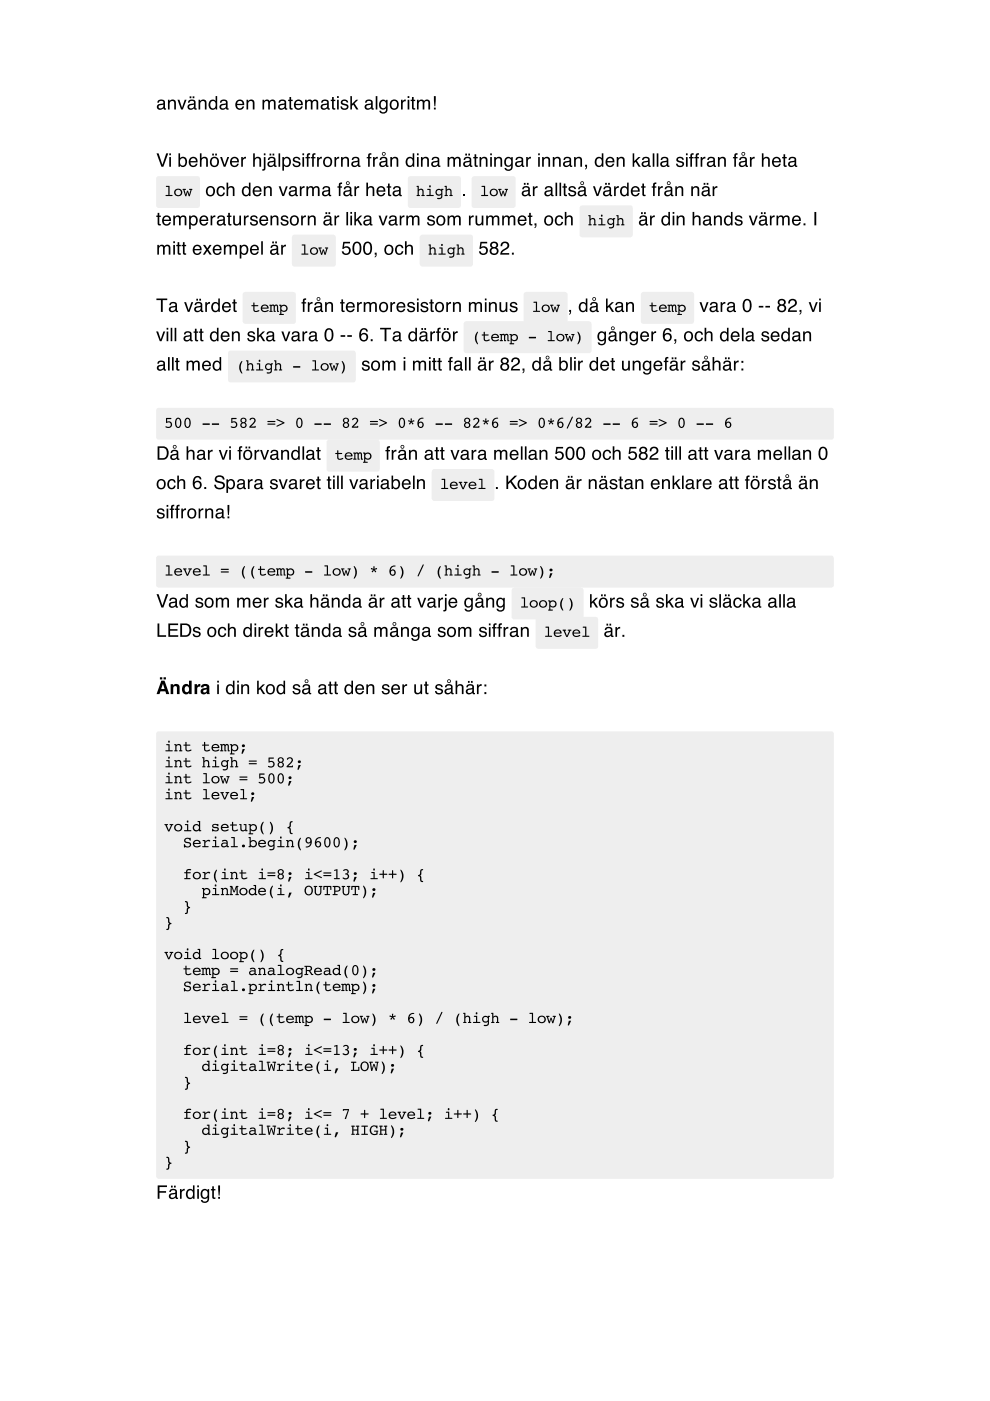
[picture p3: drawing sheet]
<svg xmlns="http://www.w3.org/2000/svg" width="210mm" height="297mm" viewBox="0 0 210 297" stroke-linecap="round" stroke-linejoin="round" font-family="sans-serif">
<g fill="#eee">
<path d="M33.2 86.7l.5-.2h142.5h.3l.3 .5v5.7l-.3 .5h-.3h-142.5h-.3l-.3-.5z" fill-rule="evenodd"/>
<path d="M33.4 117.9l142.8-.1 .5 .3 .1 .3v5.6l-.1 .3-.5 .3h-142.5l-.5-.3-.1-.3v-5.6z" fill-rule="evenodd"/>
<path d="M33.2 155.3l.5-.2h142.8l.3 .5-.1 94.1-.5 .2h-142.8l-.3-.5z" fill-rule="evenodd"/>
</g>
<g fill="#000">
<path d="M33.2 32.5h.4l.8 2.4 .8-2.4h.5l-1.1 2.9h-.4zM35.9 33.3h.3v2.1h-.3zM35.9 32.5h.3v.4h-.3zM37.8 32.5h.4v1a.9 .9 0 0 1 1.2-.1 .9 .9 0 0 1 .2 1.2 .82 .82 0 0 1-.5 .8 .82 .82 0 0 1-.9-.3v.3h-.4zM38.3 33.7a.81 .81 0 0 0-.1 .9 .81 .81 0 0 0 .7 .5 .81 .81 0 0 0 .4-.9 .81 .81 0 0 0-.7-.6zM40.3 33.6a.95 .95 0 0 1 1.1-.2 .95 .95 0 0 1 .5 1h-1.5a.59 .59 0 0 0 .4 .7 .59 .59 0 0 0 .7-.4h.4a.98 .98 0 0 1-1.3 .7 .98 .98 0 0 1-.6-1.4zM40.6 33.7l-.2 .5h1.1a.57 .57 0 0 0-.3-.6 .57 .57 0 0 0-.6 .1zM42.4 32.5h.3v1.1a.73 .73 0 0 1 .9-.3 .73 .73 0 0 1 .5 .7v1.4h-.4v-1.3a.51 .51 0 0 0-.6-.6 .51 .51 0 0 0-.4 .8v1.1h-.3zM45.1 33.6a.78 .78 0 0 0-.2 1 .78 .78 0 0 0 .9 .4 .78 .78 0 0 0 .3-1 .78 .78 0 0 0-1-.4zM44.8 33.5a1.06 1.06 0 0 1 1.7 .8 1.06 1.06 0 0 1-1.6 1l-.4-.6v-.7zM45.6 32.6h.4v.4h-.4zM45 32.6h.4v.4h-.4zM46.7 33.3h.4l.5 1.7 .6-1.7h.4l-.8 2.1h-.4zM49 33.6a.95 .95 0 0 1 1.2-.2 .95 .95 0 0 1 .5 1h-1.6a.59 .59 0 0 0 .5 .7 .59 .59 0 0 0 .7-.4h.3a.98 .98 0 0 1-1.3 .7 .98 .98 0 0 1-.5-1.4zM49.3 33.7l-.2 .5h1.2a.57 .57 0 0 0-.3-.6 .57 .57 0 0 0-.7 .1zM51.1 33.3h.4v.3l.3-.3h.4l-.1 .3a.54 .54 0 0 0-.6 .6v1.2h-.4zM53.7 32.5h.3v1.1a.73 .73 0 0 1 .9-.3 .73 .73 0 0 1 .5 .7v1.4h-.4v-1.3a.51 .51 0 0 0-.6-.6 .51 .51 0 0 0-.4 .8v1.1h-.3zM55.9 32.5h.4v.4h-.4zM55.9 33.3h.4v2.4a.52 .52 0 0 1-.7 .5v-.3l.3-.1zM57.1 34.6a.49 .49 0 0 0 .5 .6 .49 .49 0 0 0 .5-.6v-.3zM56.9 33.5a.89 .89 0 0 1 1.5 .3v1.2l.2 .1v.3h-.4l-.1-.3a.69 .69 0 0 1-1.1 .3 .69 .69 0 0 1 0-1.1l1.1-.3a.47 .47 0 0 0-.5-.5 .47 .47 0 0 0-.5 .4h-.3zM57.8 32.6h.3v.4h-.3zM57.1 32.6h.4v.4h-.4zM59.1 32.5h.3v2.9h-.3zM60.4 33.7a.82 .82 0 0 0-.2 .9 .82 .82 0 0 0 .7 .5 .87 .87 0 0 0 .4-.8 .87 .87 0 0 0-.5-.8zM59.9 33.3h.3v.3a.89 .89 0 0 1 1.2-.2 .89 .89 0 0 1 .3 1.2 .82 .82 0 0 1-.6 .8 .82 .82 0 0 1-.9-.3v1.1h-.3zM62.3 33.4a.83 .83 0 0 1 1.4 .5h-.4a.44 .44 0 0 0-.4-.4 .44 .44 0 0 0-.4 .4l.2 .2a.88 .88 0 0 1 1 .8 .89 .89 0 0 1-.9 .5 .89 .89 0 0 1-.8-.7h.4a.5 .5 0 0 0 .5 .4 .5 .5 0 0 0 .5-.4l-.1-.1a1.04 1.04 0 0 1-1.2-.9zM64.1 33.3h.4v2.1h-.4zM64.1 32.5h.4v.4h-.4zM65.1 32.7l.7-.2v.3h-.3l-.1 .2v.3h.4v.3h-.4v1.8h-.3v-1.8h-.3v-.3h.3zM66.3 32.7l.6-.2v.3h-.3l-.1 .2v.3h.4v.3h-.4v1.8h-.3v-1.8h-.3v-.3h.3zM67.2 33.3h.4v.3l.3-.3h.3v.3a.54 .54 0 0 0-.6 .6v1.2h-.4zM69.1 33.6a.78 .78 0 0 0-.2 1 .78 .78 0 0 0 .9 .4 .78 .78 0 0 0 .3-1 .78 .78 0 0 0-1-.4zM68.8 33.5a1.06 1.06 0 0 1 1.7 .8 1.06 1.06 0 0 1-1.6 1l-.4-.6v-.7zM70.9 33.3h.3v.3l.4-.3h.3v.3a.54 .54 0 0 0-.6 .6v1.2h-.4zM72.3 33.3h.3v.3a.73 .73 0 0 1 .9-.4 .73 .73 0 0 1 .5 .8v1.4h-.4v-1.3a.51 .51 0 0 0-.6-.5 .51 .51 0 0 0-.3 .7v1.1h-.4zM74.9 34.6a.49 .49 0 0 0 .5 .6 .49 .49 0 0 0 .5-.6v-.3zM74.7 33.5a.89 .89 0 0 1 1.5 .3v1.2l.2 .1v.3h-.4l-.1-.3a.69 .69 0 0 1-1.1 .3 .69 .69 0 0 1 0-1.1l1-.3a.47 .47 0 0 0-.4-.5 .47 .47 0 0 0-.5 .4h-.3zM78.1 32.7l.6-.2v.3h-.2l-.1 .2v.3h.3v.3h-.3v1.8h-.4v-1.8h-.2v-.3h.2zM79.1 33.3h.3v.3l.4-.3h.3v.3a.54 .54 0 0 0-.7 .6v1.2h-.3zM80.8 34.6a.49 .49 0 0 0 .5 .6 .49 .49 0 0 0 .5-.6v-.3zM80.6 33.5a.89 .89 0 0 1 1.5 .3v1.2l.3 .1v.3h-.4l-.2-.3a.69 .69 0 0 1-1.1 .3 .69 .69 0 0 1 0-1.1l1.1-.3a.47 .47 0 0 0-.5-.5 .47 .47 0 0 0-.5 .4h-.3zM81.1 32.6a.25 .25 0 0 0 .5 0 .25 .25 0 0 0-.5 0zM81 32.6a.4 .4 0 0 1 .8 0 .4 .4 0 0 1-.8 0zM82.8 33.3h.3v.3a.73 .73 0 0 1 .9-.4 .73 .73 0 0 1 .4 .8v1.4h-.3v-1.3a.51 .51 0 0 0-.6-.5 .51 .51 0 0 0-.4 .7v1.1h-.3zM86.5 33.8a.75 .75 0 0 0-.1 .9 .75 .75 0 0 0 .8 .3 .76 .76 0 0 0 .4-.9 .76 .76 0 0 0-.9-.5zM86.4 33.4l.7-.1 .4 .3v-1.1h.3v2.9h-.3v-.3a.9 .9 0 0 1-1.2 .2 .9 .9 0 0 1-.3-1.2zM88.4 33.3h.4v2.1h-.4zM88.4 32.5h.4v.4h-.4zM89.3 33.3h.3v.3a.73 .73 0 0 1 .8-.4 .73 .73 0 0 1 .5 .8v1.4h-.3v-1.3a.51 .51 0 0 0-.6-.5 .51 .51 0 0 0-.4 .7v1.1h-.3zM91.8 34.6a.49 .49 0 0 0 .5 .6 .49 .49 0 0 0 .5-.6v-.3zM91.6 33.5a.89 .89 0 0 1 1.5 .3v1.2l.3 .1v.3h-.4l-.2-.3a.69 .69 0 0 1-1 .3 .69 .69 0 0 1-.1-1.1l1.1-.3a.47 .47 0 0 0-.4-.5 .47 .47 0 0 0-.6 .4h-.3zM94.9 33.3h.3v.3a.68 .68 0 0 1 1.2 0 .68 .68 0 0 1 .8-.4 .68 .68 0 0 1 .5 .8v1.4h-.4v-1.5a.45 .45 0 0 0-.5-.3 .45 .45 0 0 0-.3 .6v1.2h-.4v-1.4a.47 .47 0 0 0-.6-.4 .47 .47 0 0 0-.3 .7v1.1h-.3zM98.6 34.6a.49 .49 0 0 0 .5 .6 .49 .49 0 0 0 .5-.6v-.3zM98.4 33.5a.89 .89 0 0 1 1.5 .3v1.2l.2 .1v.3h-.3l-.2-.3a.69 .69 0 0 1-1.1 .3 .69 .69 0 0 1 0-1.1l1.1-.3a.47 .47 0 0 0-.5-.5 .47 .47 0 0 0-.5 .4h-.3zM99.3 32.6h.4v.4h-.4zM98.7 32.6h.3v.4h-.3zM100.6 32.7h.4v.6h.3v.3h-.3v1.3l.3 .2v.3a.49 .49 0 0 1-.7-.5v-1.3h-.3v-.3h.3zM101.7 33.3h.3v.3a.73 .73 0 0 1 .9-.4 .73 .73 0 0 1 .5 .8v1.4h-.4v-1.3a.51 .51 0 0 0-.6-.5 .51 .51 0 0 0-.4 .7v1.1h-.3zM103.9 33.3h.4v2.1h-.4zM103.9 32.5h.4v.4h-.4zM104.8 33.3h.3v.3a.73 .73 0 0 1 .9-.4 .73 .73 0 0 1 .5 .8v1.4h-.4v-1.3a.51 .51 0 0 0-.6-.5 .51 .51 0 0 0-.4 .7v1.1h-.3zM107.2 33.5a.78 .78 0 0 1 1.2 .1v-.3h.3v1.9a.9 .9 0 0 1-.7 1 .9 .9 0 0 1-1-.6h.3a.6 .6 0 0 0 .8 .3 .6 .6 0 0 0 .3-.8 .9 .9 0 0 1-1.2 .1 .9 .9 0 0 1-.3-1.2zM107.4 33.7a.78 .78 0 0 0-.1 .9 .78 .78 0 0 0 .7 .5 .77 .77 0 0 0 .4-.9 .77 .77 0 0 0-.8-.6zM109.6 34.6a.49 .49 0 0 0 .5 .6 .49 .49 0 0 0 .5-.6v-.3zM109.4 33.5a.89 .89 0 0 1 1.5 .3v1.2l.3 .1v.3h-.4l-.2-.3a.69 .69 0 0 1-1.1 .3 .69 .69 0 0 1 0-1.1l1.1-.3a.47 .47 0 0 0-.5-.5 .47 .47 0 0 0-.5 .4h-.3zM111.6 33.3h.3v.3l.4-.3h.3l-.1 .3a.54 .54 0 0 0-.6 .6v1.2h-.3zM114.1 33.3h.4v2.1h-.4zM114.1 32.5h.4v.4h-.4zM114.9 33.3h.4v.3a.73 .73 0 0 1 .8-.4 .73 .73 0 0 1 .5 .8v1.4h-.3v-1.3a.51 .51 0 0 0-.6-.5 .51 .51 0 0 0-.4 .7v1.1h-.4zM117.2 33.3h.3v.3a.73 .73 0 0 1 .9-.4 .73 .73 0 0 1 .5 .8v1.4h-.4v-1.3a.51 .51 0 0 0-.6-.5 .51 .51 0 0 0-.3 .7v1.1h-.4zM119.8 34.6a.49 .49 0 0 0 .5 .6 .49 .49 0 0 0 .4-.6v-.3zM119.6 33.5a.89 .89 0 0 1 1.5 .3v1.2l.2 .1v.3h-.4l-.1-.3a.69 .69 0 0 1-1.1 .3 .69 .69 0 0 1 0-1.1l1-.3a.47 .47 0 0 0-.4-.5 .47 .47 0 0 0-.5 .4h-.3zM121.7 33.3h.4v.3a.73 .73 0 0 1 .8-.4 .73 .73 0 0 1 .5 .8v1.4h-.3v-1.3a.51 .51 0 0 0-.7-.5 .51 .51 0 0 0-.3 .7v1.1h-.4zM124.1 34.9h.4l-.1 .8-.3 .2 .2-.5h-.2zM126.6 33.8a.75 .75 0 0 0-.1 .9 .75 .75 0 0 0 .8 .3 .76 .76 0 0 0 .3-.9 .76 .76 0 0 0-.9-.5zM126.5 33.4l.7-.1 .4 .3v-1.1h.3v2.9h-.3v-.3a.9 .9 0 0 1-1.2 .2 .9 .9 0 0 1-.3-1.2zM128.7 33.6a.95 .95 0 0 1 1.1-.2 .95 .95 0 0 1 .5 1h-1.5a.59 .59 0 0 0 .4 .7 .59 .59 0 0 0 .7-.4h.3a.98 .98 0 0 1-1.2 .7 .98 .98 0 0 1-.6-1.4zM128.9 33.7l-.1 .5h1.1a.57 .57 0 0 0-.3-.6 .57 .57 0 0 0-.7 .1zM130.8 33.3h.3v.3a.73 .73 0 0 1 .9-.4 .73 .73 0 0 1 .4 .8v1.4h-.3v-1.3a.51 .51 0 0 0-.6-.5 .51 .51 0 0 0-.4 .7v1.1h-.3zM134.1 32.5h.4v1.7l.9-.9h.4l-.8 .8 .9 1.3h-.5l-.6-1.1-.3 .3v.8h-.4zM136.4 34.6a.49 .49 0 0 0 .5 .6 .49 .49 0 0 0 .5-.6v-.3zM136.2 33.5a.89 .89 0 0 1 1.6 .3v1.2l.2 .1v.3h-.4l-.2-.3a.69 .69 0 0 1-1 .3 .69 .69 0 0 1-.1-1.1l1.1-.3a.47 .47 0 0 0-.4-.5 .47 .47 0 0 0-.5 .4h-.4zM138.4 32.5h.3v2.9h-.3zM139.2 32.5h.4v2.9h-.4zM140.4 34.6a.49 .49 0 0 0 .5 .6 .49 .49 0 0 0 .5-.6v-.3zM140.2 33.5a.89 .89 0 0 1 1.5 .3v1.2l.2 .1v.3h-.4l-.1-.3a.69 .69 0 0 1-1.1 .3 .69 .69 0 0 1 0-1.1l1-.3a.47 .47 0 0 0-.4-.5 .47 .47 0 0 0-.5 .4h-.3zM143.6 33.4a.83 .83 0 0 1 1.4 .5h-.4a.44 .44 0 0 0-.4-.4 .44 .44 0 0 0-.4 .4l.2 .2a.88 .88 0 0 1 1 .8 .89 .89 0 0 1-.9 .5 .89 .89 0 0 1-.8-.7h.4a.5 .5 0 0 0 .5 .4 .5 .5 0 0 0 .5-.4l-.1-.1a1.04 1.04 0 0 1-1.2-.9zM145.4 33.3h.4v2.1h-.4zM145.4 32.5h.4v.4h-.4zM146.4 32.7l.7-.2v.3h-.3l-.1 .2v.3h.4v.3h-.4v1.8h-.3v-1.8h-.3v-.3h.3zM147.6 32.7l.6-.2v.3h-.3v.2v.3h.3v.3h-.4v1.8h-.3v-1.8h-.3v-.3h.3zM148.6 33.3h.3v.3l.4-.3h.3l-.1 .3a.54 .54 0 0 0-.6 .6v1.2h-.3zM150.3 34.6a.49 .49 0 0 0 .5 .6 .49 .49 0 0 0 .4-.6v-.3zM150.1 33.5a.89 .89 0 0 1 1.5 .3v1.2l.2 .1v.3h-.4l-.1-.3a.69 .69 0 0 1-1.1 .3 .69 .69 0 0 1 0-1.1l1-.3a.47 .47 0 0 0-.4-.5 .47 .47 0 0 0-.5 .4h-.3zM152.2 33.3h.3v.3a.73 .73 0 0 1 .9-.4 .73 .73 0 0 1 .5 .8v1.4h-.4v-1.3a.51 .51 0 0 0-.6-.5 .51 .51 0 0 0-.3 .7v1.1h-.4zM155.8 32.7l.6-.2v.3h-.3l-.1 .2v.3h.4v.3h-.4v1.8h-.3v-1.8h-.3v-.3h.3zM157 34.6a.49 .49 0 0 0 .6 .6 .49 .49 0 0 0 .4-.6v-.3zM156.9 33.5a.89 .89 0 0 1 1.5 .3v1.2l.2 .1v.3h-.4l-.2-.3a.69 .69 0 0 1-1 .3 .69 .69 0 0 1-.1-1.1l1.1-.3a.47 .47 0 0 0-.4-.5 .47 .47 0 0 0-.5 .4h-.4zM157.4 32.6a.24 .24 0 0 0 .4 0 .24 .24 0 0 0-.4 0zM157.2 32.6a.4 .4 0 0 1 .8 0 .4 .4 0 0 1-.8 0zM159 33.3h.3v.3l.4-.3h.3v.3a.54 .54 0 0 0-.7 .6v1.2h-.3zM161.5 32.5h.4v1.1a.73 .73 0 0 1 .8-.3 .73 .73 0 0 1 .5 .7v1.4h-.3v-1.3a.51 .51 0 0 0-.7-.6 .51 .51 0 0 0-.3 .8v1.1h-.4zM163.9 33.6a.95 .95 0 0 1 1.2-.2 .95 .95 0 0 1 .5 1h-1.6a.59 .59 0 0 0 .5 .7 .59 .59 0 0 0 .7-.4h.3a.98 .98 0 0 1-1.2 .7 .98 .98 0 0 1-.6-1.4zM164.2 33.7l-.1 .5h1.1a.57 .57 0 0 0-.3-.6 .57 .57 0 0 0-.7 .1zM166.1 32.7h.4v.6h.3v.3h-.3v1.3l.3 .2v.3a.49 .49 0 0 1-.7-.5v-1.3h-.3v-.3h.3zM167.5 34.6a.49 .49 0 0 0 .5 .6 .49 .49 0 0 0 .5-.6v-.3zM167.3 33.5a.89 .89 0 0 1 1.5 .3v1.2l.2 .1v.3h-.4l-.1-.3a.69 .69 0 0 1-1.1 .3 .69 .69 0 0 1 0-1.1l1-.3a.47 .47 0 0 0-.4-.5 .47 .47 0 0 0-.5 .4h-.3z" fill-rule="evenodd"/>
<path d="M33.7 22.5a.49 .49 0 0 0 .5 .5 .49 .49 0 0 0 .4-.6v-.2zM33.5 21.4a.89 .89 0 0 1 1.5 .3v1.2l.2 .1v.2h-.4l-.2-.3a.69 .69 0 0 1-1 .3 .69 .69 0 0 1 0-1.1l1-.2a.47 .47 0 0 0-.4-.5 .47 .47 0 0 0-.5 .4h-.3zM35.6 21.1h.3v.3a.73 .73 0 0 1 .9-.3 .73 .73 0 0 1 .5 .8v1.3h-.4v-1.3a.51 .51 0 0 0-.6-.5 .51 .51 0 0 0-.3 .7v1.1h-.4zM37.6 21.1h.4l.6 1.7 .6-1.7h.3l-.7 2.1h-.4zM40.2 22.5a.49 .49 0 0 0 .5 .5 .49 .49 0 0 0 .4-.6v-.2zM40 21.4a.89 .89 0 0 1 1.5 .3v1.2l.2 .1v.2h-.4l-.2-.3a.69 .69 0 0 1-1 .3 .69 .69 0 0 1 0-1.1l1-.2a.47 .47 0 0 0-.4-.5 .47 .47 0 0 0-.5 .4h-.3zM40.8 20.4h.4v.4h-.4zM40.2 20.4h.4v.4h-.4zM42.1 21.1h.3v.3a.73 .73 0 0 1 .9-.3 .73 .73 0 0 1 .5 .8v1.3h-.4v-1.3a.51 .51 0 0 0-.6-.5 .51 .51 0 0 0-.3 .7v1.1h-.4zM44.7 21.6a.75 .75 0 0 0-.1 .9 .75 .75 0 0 0 .9 .4 .76 .76 0 0 0 .3-1 .76 .76 0 0 0-.9-.4zM44.6 21.3l.7-.2 .4 .3v-1h.3v2.8h-.3v-.3a.9 .9 0 0 1-1.2 .2 .9 .9 0 0 1-.3-1.2zM46.9 22.5a.49 .49 0 0 0 .5 .5 .49 .49 0 0 0 .5-.6v-.2zM46.7 21.4a.89 .89 0 0 1 1.5 .3l.1 1.2 .2 .1v.2h-.4l-.2-.3a.69 .69 0 0 1-1 .3 .69 .69 0 0 1-.1-1.1l1.1-.2a.47 .47 0 0 0-.4-.5 .47 .47 0 0 0-.5 .4h-.4zM50.2 21.4a.95 .95 0 0 1 1.1-.2 .95 .95 0 0 1 .5 1.1h-1.5a.59 .59 0 0 0 .4 .7 .59 .59 0 0 0 .7-.4h.4a.98 .98 0 0 1-1.3 .6 .98 .98 0 0 1-.6-1.3zM50.4 21.6l-.1 .4h1.1a.57 .57 0 0 0-.3-.6 .57 .57 0 0 0-.7 .2zM52.3 21.1h.3v.3a.73 .73 0 0 1 .9-.3 .73 .73 0 0 1 .5 .8v1.3h-.4v-1.3a.51 .51 0 0 0-.6-.5 .51 .51 0 0 0-.4 .7v1.1h-.3zM55.7 21.1h.3v.3a.68 .68 0 0 1 1.2 0 .68 .68 0 0 1 .8-.3 .68 .68 0 0 1 .4 .7v1.4h-.3v-1.4a.45 .45 0 0 0-.6-.4 .45 .45 0 0 0-.3 .6v1.2h-.3v-1.3a.47 .47 0 0 0-.6-.5 .47 .47 0 0 0-.3 .7v1.1h-.3zM59.4 22.5a.49 .49 0 0 0 .5 .5 .49 .49 0 0 0 .4-.6v-.2zM59.2 21.4a.89 .89 0 0 1 1.5 .3v1.2l.2 .1v.2h-.4l-.2-.3a.69 .69 0 0 1-1 .3 .69 .69 0 0 1 0-1.1l1-.2a.47 .47 0 0 0-.4-.5 .47 .47 0 0 0-.5 .4h-.3zM61.4 20.6h.3v.5h.4v.3h-.4v1.4l.4 .1v.3a.49 .49 0 0 1-.7-.4v-1.4h-.3v-.3h.3zM62.6 21.4a.95 .95 0 0 1 1.1-.2 .95 .95 0 0 1 .5 1.1h-1.5a.59 .59 0 0 0 .4 .7 .59 .59 0 0 0 .7-.4h.4a.98 .98 0 0 1-1.3 .6 .98 .98 0 0 1-.6-1.3zM62.9 21.6l-.2 .4h1.1a.57 .57 0 0 0-.3-.6 .57 .57 0 0 0-.6 .2zM64.7 21.1h.3v.3a.68 .68 0 0 1 1.2 0 .68 .68 0 0 1 .8-.3 .68 .68 0 0 1 .5 .7v1.4h-.4v-1.4a.45 .45 0 0 0-.5-.4 .45 .45 0 0 0-.3 .6v1.2h-.4v-1.3a.47 .47 0 0 0-.6-.5 .47 .47 0 0 0-.3 .7v1.1h-.3zM68.4 22.5a.49 .49 0 0 0 .5 .5 .49 .49 0 0 0 .5-.6v-.2zM68.2 21.4a.89 .89 0 0 1 1.5 .3v1.2l.2 .1v.2h-.4l-.1-.3a.69 .69 0 0 1-1.1 .3 .69 .69 0 0 1 0-1.1l1-.2a.47 .47 0 0 0-.4-.5 .47 .47 0 0 0-.5 .4h-.3zM70.4 20.6h.4v.5h.3v.3h-.3v1.4l.3 .1v.3a.49 .49 0 0 1-.7-.4v-1.4h-.3v-.3h.3zM71.5 21.2h.3v2h-.3zM71.5 20.4h.3v.4h-.3zM72.5 21.3a.83 .83 0 0 1 1.3 .4h-.3a.44 .44 0 0 0-.5-.3 .44 .44 0 0 0-.4 .4l.2 .1a.88 .88 0 0 1 1.1 .9 .89 .89 0 0 1-1 .5 .89 .89 0 0 1-.7-.7h.3a.5 .5 0 0 0 .5 .4 .5 .5 0 0 0 .5-.5h-.1a1.04 1.04 0 0 1-1.1-.9zM74.3 20.4h.3v1.6l.9-.9h.5l-.8 .8 .8 1.3h-.4l-.7-1-.3 .2v.8h-.3zM77.7 22.5a.49 .49 0 0 0 .5 .5 .49 .49 0 0 0 .5-.6v-.2zM77.5 21.4a.89 .89 0 0 1 1.5 .3v1.2l.3 .1v.2h-.4l-.2-.3a.69 .69 0 0 1-1.1 .3 .69 .69 0 0 1 0-1.1l1.1-.2a.47 .47 0 0 0-.5-.5 .47 .47 0 0 0-.5 .4h-.3zM79.7 20.4h.3v2.8h-.3zM80.6 21.4a.78 .78 0 0 1 1.3 0v-.2h.3v1.8a.9 .9 0 0 1-.7 1.1 .9 .9 0 0 1-1.1-.6h.4a.6 .6 0 0 0 .8 .2 .6 .6 0 0 0 .2-.8 .9 .9 0 0 1-1.2 .2 .9 .9 0 0 1-.2-1.2zM80.9 21.6a.78 .78 0 0 0-.2 .8 .78 .78 0 0 0 .8 .5 .77 .77 0 0 0 .4-.9 .77 .77 0 0 0-.8-.5zM83.2 21.5a.78 .78 0 0 0-.2 1 .78 .78 0 0 0 .9 .4 .78 .78 0 0 0 .3-1 .78 .78 0 0 0-1-.4zM82.9 21.4a1.06 1.06 0 0 1 1.7 .7 1.06 1.06 0 0 1-1.5 1.1l-.5-.7v-.6zM85 21.1h.4v.4l.3-.4h.3v.4a.54 .54 0 0 0-.6 .5v1.2h-.4zM86.4 21.2h.4v2h-.4zM86.4 20.4h.4v.4h-.4zM87.3 20.6h.4v.5h.3v.3h-.3v1.4l.3 .1v.3a.49 .49 0 0 1-.7-.4v-1.4h-.2v-.3h.2zM88.4 21.1h.4v.3a.68 .68 0 0 1 1.1 0 .68 .68 0 0 1 .8-.3 .68 .68 0 0 1 .5 .7v1.4h-.4v-1.4a.45 .45 0 0 0-.5-.4 .45 .45 0 0 0-.3 .6v1.2h-.4v-1.3a.47 .47 0 0 0-.6-.5 .47 .47 0 0 0-.2 .7v1.1h-.4zM92 20.4h.4l-.1 2.1h-.2zM92 22.8h.4v.4h-.4z" fill-rule="evenodd"/>
</g>
<path d="M33.2 37.6l.5-.3 8.4 .1 .3 .5-.1 5.9-.5 .3-8.4-.1-.3-.5z" fill-rule="evenodd" fill="#eee"/>
<g fill="#000">
<path d="M35.2 39.4h.7v1.9h.6l.1 .2h-1.5l.1-.2h.5v-1.7h-.5zM37.2 40.8a.6 .6 0 0 0 1.2 0 .6 .6 0 0 0-1.2 0zM37 40.8a.85 .85 0 0 1 1.7 0 .85 .85 0 0 1-1.7 0zM38.7 40.1h.7v.1l-.3 .1 .3 1 .4-.9 .3 .9 .3-1-.3-.1v-.1h.7l-.6 1.5-.2-.1-.3-.8-.2 .9h-.2z" fill-rule="evenodd"/>
<path d="M44.3 39.9a.78 .78 0 0 0-.3 1 .78 .78 0 0 0 1 .3 .78 .78 0 0 0 .2-1 .78 .78 0 0 0-.9-.3zM43.9 39.7a1.06 1.06 0 0 1 1.7 .8 1.06 1.06 0 0 1-1.5 1l-.4-.6v-.6zM46.2 39.7a.85 .85 0 0 1 .9-.2 .85 .85 0 0 1 .6 .7h-.4a.57 .57 0 0 0-.7-.4 .57 .57 0 0 0-.3 .8 .55 .55 0 0 0 .4 .7 .55 .55 0 0 0 .6-.5h.4a.93 .93 0 0 1-1.2 .8 .93 .93 0 0 1-.6-1.3zM48 38.7h.4v1.1a.73 .73 0 0 1 .8-.3 .73 .73 0 0 1 .5 .7v1.4h-.3v-1.3a.51 .51 0 0 0-.7-.5 .51 .51 0 0 0-.3 .7v1.1h-.4zM51.8 40a.75 .75 0 0 0-.1 .9 .75 .75 0 0 0 .8 .3 .76 .76 0 0 0 .3-.9 .76 .76 0 0 0-.9-.4zM51.7 39.6l.7-.1 .4 .3v-1.1h.3v2.9h-.3v-.3a.9 .9 0 0 1-1.2 .2 .9 .9 0 0 1-.3-1.2zM53.8 39.8a.95 .95 0 0 1 1.2-.2 .95 .95 0 0 1 .5 1h-1.6a.59 .59 0 0 0 .5 .7 .59 .59 0 0 0 .7-.4h.3a.98 .98 0 0 1-1.3 .7 .98 .98 0 0 1-.5-1.3zM54.1 39.9l-.2 .5h1.2a.57 .57 0 0 0-.3-.6 .57 .57 0 0 0-.7 .1zM55.9 39.5h.4v.3a.73 .73 0 0 1 .8-.3 .73 .73 0 0 1 .5 .7v1.4h-.3v-1.3a.51 .51 0 0 0-.7-.5 .51 .51 0 0 0-.3 .7v1.1h-.4zM59.1 39.5h.4l.5 1.7 .6-1.7h.4l-.8 2.1h-.3zM61.6 40.8a.49 .49 0 0 0 .5 .6 .49 .49 0 0 0 .5-.6v-.3zM61.4 39.7a.89 .89 0 0 1 1.5 .3v1.3h.3v.3h-.4l-.2-.3a.69 .69 0 0 1-1.1 .3 .69 .69 0 0 1 0-1.1l1.1-.3a.47 .47 0 0 0-.5-.5 .47 .47 0 0 0-.5 .4h-.3zM63.6 39.5h.3v.4l.4-.4h.3l-.1 .3a.54 .54 0 0 0-.6 .6v1.2h-.3zM65 39.5h.3v.3a.68 .68 0 0 1 1.2 0 .68 .68 0 0 1 .8-.3 .68 .68 0 0 1 .5 .7v1.4h-.4v-1.5a.45 .45 0 0 0-.6-.3 .45 .45 0 0 0-.3 .6v1.2h-.3v-1.4a.47 .47 0 0 0-.6-.4 .47 .47 0 0 0-.3 .7v1.1h-.3zM68.7 40.8a.49 .49 0 0 0 .5 .6 .49 .49 0 0 0 .4-.6v-.3zM68.5 39.7a.89 .89 0 0 1 1.5 .3v1.3h.2v.3h-.4l-.1-.3a.69 .69 0 0 1-1.1 .3 .69 .69 0 0 1 0-1.1l1-.3a.47 .47 0 0 0-.4-.5 .47 .47 0 0 0-.5 .4h-.3zM71.9 38.9l.6-.2v.3h-.2l-.1 .2v.3h.3v.3h-.3v1.8h-.4v-1.8h-.3v-.3h.3zM73.2 40.8a.49 .49 0 0 0 .5 .6 .49 .49 0 0 0 .5-.6v-.3zM73 39.7a.89 .89 0 0 1 1.5 .3v1.3h.2v.3h-.4l-.1-.3a.69 .69 0 0 1-1.1 .3 .69 .69 0 0 1 0-1.1l1-.3a.47 .47 0 0 0-.4-.5 .47 .47 0 0 0-.5 .4h-.3zM73.5 38.8a.25 .25 0 0 0 .5 0 .25 .25 0 0 0-.5 0zM73.3 38.8a.4 .4 0 0 1 .8 0 .4 .4 0 0 1-.8 0zM75.1 39.5h.4v.4l.3-.4h.4l-.1 .3a.54 .54 0 0 0-.6 .6v1.2h-.4zM77.7 38.7h.3v1.1a.73 .73 0 0 1 .9-.3 .73 .73 0 0 1 .5 .7v1.4h-.4v-1.3a.51 .51 0 0 0-.6-.5 .51 .51 0 0 0-.4 .7v1.1h-.3zM80.1 39.8a.95 .95 0 0 1 1.1-.2 .95 .95 0 0 1 .5 1h-1.5a.59 .59 0 0 0 .4 .7 .59 .59 0 0 0 .7-.4h.4a.98 .98 0 0 1-1.3 .7 .98 .98 0 0 1-.5-1.3zM80.4 39.9l-.2 .5h1.2a.57 .57 0 0 0-.4-.6 .57 .57 0 0 0-.6 .1zM82.3 38.9h.3v.6h.3v.3h-.3v1.3l.3 .2v.3a.49 .49 0 0 1-.6-.4v-1.4h-.3v-.3h.3zM83.6 40.8a.49 .49 0 0 0 .5 .6 .49 .49 0 0 0 .5-.6v-.3zM83.4 39.7a.89 .89 0 0 1 1.6 .3v1.3h.2v.3h-.4l-.2-.3a.69 .69 0 0 1-1 .3 .69 .69 0 0 1-.1-1.1l1.1-.3a.47 .47 0 0 0-.4-.5 .47 .47 0 0 0-.5 .4h-.4z" fill-rule="evenodd"/>
</g>
<path d="M86.5 37.6l.5-.3 10.5 .1 .3 .5-.1 5.9-.5 .3-10.5-.1-.2-.5z" fill-rule="evenodd" fill="#eee"/>
<g fill="#000">
<path d="M88.4 39.4h.4v.8a.56 .56 0 0 1 .6-.2 .56 .56 0 0 1 .4 .6v.7l.2 .1v.2l-.6-.1 .2-.2v-.7a.38 .38 0 0 0-.4-.4 .38 .38 0 0 0-.4 .4v.7l.2 .2-.6 .1-.1-.2 .2-.1v-1.7h-.1zM91 39.5a.21 .21 0 0 1 .4 0 .21 .21 0 0 1-.4 0zM90.6 40.1h.7v1.2h.6v.2h-1.5l.1-.2h.5v-1h-.3zM92.6 40.8a.5 .5 0 0 0 1 0 .5 .5 0 0 0-1 0zM92.5 40.2l.4-.1 .6 .1 .1-.2 .4 .1v.1l-.2 .1v1.2a.65 .65 0 0 1-.4 .7 .65 .65 0 0 1-.7-.2l.1-.1a.56 .56 0 0 0 .7-.6 .72 .72 0 0 1-1 0 .72 .72 0 0 1 0-1.1zM94.3 39.4h.4v.8a.56 .56 0 0 1 .7-.2 .56 .56 0 0 1 .3 .6v.7l.3 .1-.1 .2-.6-.1 .2-.2v-.7a.38 .38 0 0 0-.4-.4 .38 .38 0 0 0-.4 .4v.7l.2 .2-.6 .1v-.2l.2-.1v-1.7h-.2z" fill-rule="evenodd"/>
<path d="M98.1 41.1h.4v.5h-.4z" fill-rule="evenodd"/>
</g>
<path d="M100.1 37.6l.5-.3 8.4 .1 .3 .5v5.9l-.5 .3-8.5-.1-.3-.5z" fill-rule="evenodd" fill="#eee"/>
<g fill="#000">
<path d="M102.1 39.4h.8v1.9h.5l.1 .2h-1.5l.1-.2h.5v-1.7h-.5zM104.1 40.8a.6 .6 0 0 0 1.2 0 .6 .6 0 0 0-1.2 0zM103.9 40.8a.85 .85 0 0 1 1.7 0 .85 .85 0 0 1-1.7 0zM105.7 40.1h.6v.1l-.3 .1 .3 1 .4-.9 .3 .9 .3-1-.3-.1v-.1h.7l-.6 1.5-.2-.1-.2-.8-.3 .9h-.2z" fill-rule="evenodd"/>
<path d="M33.4 45.1h.4v.6h.3v.3h-.3v1.3l.3 .2v.3a.49 .49 0 0 1-.7-.4v-1.4h-.3v-.3h.3zM34.6 46a.95 .95 0 0 1 1.2-.2 .95 .95 0 0 1 .5 1.1h-1.6a.59 .59 0 0 0 .5 .6 .59 .59 0 0 0 .7-.4h.3a.98 .98 0 0 1-1.2 .7 .98 .98 0 0 1-.6-1.3zM34.9 46.1l-.2 .5h1.2a.57 .57 0 0 0-.3-.6 .57 .57 0 0 0-.7 .1zM36.7 45.7h.4v.3a.68 .68 0 0 1 1.1 0 .68 .68 0 0 1 .9-.3 .68 .68 0 0 1 .4 .7v1.4h-.3v-1.5a.45 .45 0 0 0-.6-.3 .45 .45 0 0 0-.3 .6v1.2h-.3v-1.4a.47 .47 0 0 0-.6-.4 .47 .47 0 0 0-.3 .7v1.1h-.4zM40.6 46.1a.82 .82 0 0 0-.2 .9 .82 .82 0 0 0 .8 .5 .87 .87 0 0 0 .4-.8 .87 .87 0 0 0-.6-.7zM40.1 45.7h.3v.3a.89 .89 0 0 1 1.2-.2 .89 .89 0 0 1 .3 1.2 .82 .82 0 0 1-.5 .8 .82 .82 0 0 1-1-.3v1.1h-.3zM42.5 46a.95 .95 0 0 1 1.2-.2 .95 .95 0 0 1 .5 1.1h-1.6a.59 .59 0 0 0 .5 .6 .59 .59 0 0 0 .7-.4h.3a.98 .98 0 0 1-1.2 .7 .98 .98 0 0 1-.6-1.3zM42.8 46.1l-.1 .5h1.1a.57 .57 0 0 0-.3-.6 .57 .57 0 0 0-.7 .1zM44.7 45.7h.3v.4l.4-.4h.3l-.1 .3a.54 .54 0 0 0-.6 .6v1.2h-.3zM46.4 47.1a.49 .49 0 0 0 .5 .5 .49 .49 0 0 0 .4-.6v-.3zM46.2 45.9a.89 .89 0 0 1 1.5 .3v1.3h.2v.3h-.4l-.1-.3a.69 .69 0 0 1-1.1 .3 .69 .69 0 0 1 0-1.1l1-.3a.47 .47 0 0 0-.4-.5 .47 .47 0 0 0-.5 .4h-.3zM48.4 45.1h.3v.6h.4v.3h-.4v1.3l.4 .2v.3a.49 .49 0 0 1-.7-.4v-1.4h-.3v-.3h.3zM49.4 45.7h.4v1.4a.52 .52 0 0 0 .7 .4 .52 .52 0 0 0 .3-.8v-1h.3v2.1h-.3v-.3a.72 .72 0 0 1-.8 .3 .72 .72 0 0 1-.6-.7zM51.7 45.7h.3v.4l.4-.4h.3v.3a.54 .54 0 0 0-.6 .6v1.2h-.4zM53.3 45.8a.83 .83 0 0 1 1.3 .5h-.3a.44 .44 0 0 0-.5-.4 .44 .44 0 0 0-.4 .4l.2 .2a.88 .88 0 0 1 1.1 .9 .89 .89 0 0 1-1 .4 .89 .89 0 0 1-.7-.7h.3a.5 .5 0 0 0 .5 .5 .5 .5 0 0 0 .5-.5l-.1-.1a1.04 1.04 0 0 1-1.1-.9zM55.2 46a.95 .95 0 0 1 1.2-.2 .95 .95 0 0 1 .5 1.1h-1.6a.59 .59 0 0 0 .5 .6 .59 .59 0 0 0 .7-.4h.3a.98 .98 0 0 1-1.2 .7 .98 .98 0 0 1-.6-1.3zM55.5 46.1l-.1 .5h1.1a.57 .57 0 0 0-.3-.6 .57 .57 0 0 0-.7 .1zM57.3 45.7h.4v.3a.73 .73 0 0 1 .8-.3 .73 .73 0 0 1 .5 .8v1.3h-.3v-1.3a.51 .51 0 0 0-.6-.5 .51 .51 0 0 0-.4 .7v1.1h-.4zM59.8 45.8a.83 .83 0 0 1 1.3 .5h-.3a.44 .44 0 0 0-.5-.4 .44 .44 0 0 0-.4 .4l.2 .2a.88 .88 0 0 1 1.1 .9 .89 .89 0 0 1-1 .4 .89 .89 0 0 1-.7-.7h.3a.5 .5 0 0 0 .5 .5 .5 .5 0 0 0 .5-.5l-.1-.1a1.04 1.04 0 0 1-1.1-.9zM62.1 46.1a.78 .78 0 0 0-.3 1 .78 .78 0 0 0 1 .3 .78 .78 0 0 0 .2-1 .78 .78 0 0 0-.9-.3zM61.7 46a1.06 1.06 0 0 1 1.7 .7 1.06 1.06 0 0 1-1.5 1l-.4-.6v-.6zM63.9 45.7h.3v.4l.4-.4h.3l-.1 .3a.54 .54 0 0 0-.6 .6v1.2h-.3zM65.3 45.7h.3v.3a.73 .73 0 0 1 .8-.3 .73 .73 0 0 1 .5 .8v1.3h-.3v-1.3a.51 .51 0 0 0-.6-.5 .51 .51 0 0 0-.4 .7v1.1h-.3zM68.9 47.1a.49 .49 0 0 0 .6 .5 .49 .49 0 0 0 .4-.6v-.3zM68.8 45.9a.89 .89 0 0 1 1.5 .3v1.3h.2v.3h-.4l-.2-.3a.69 .69 0 0 1-1 .3 .69 .69 0 0 1 0-1.1l1-.3a.47 .47 0 0 0-.4-.5 .47 .47 0 0 0-.5 .4h-.3zM69.6 45h.4v.4h-.4zM69 45h.4v.4h-.4zM70.9 45.7h.3v.4l.4-.4h.3v.3a.54 .54 0 0 0-.6 .6v1.2h-.4zM73.5 44.9h.3v2.9h-.3zM74.3 45.7h.3v2.1h-.3zM74.3 44.9h.3v.4h-.3zM75.1 44.9h.4v1.7l.9-.9h.4l-.8 .8 .8 1.3h-.4l-.6-1.1-.3 .3v.8h-.4zM77.4 47.1a.49 .49 0 0 0 .5 .5 .49 .49 0 0 0 .5-.6v-.3zM77.2 45.9a.89 .89 0 0 1 1.5 .3v1.3h.3v.3h-.4l-.2-.3a.69 .69 0 0 1-1 .3 .69 .69 0 0 1-.1-1.1l1.1-.3a.47 .47 0 0 0-.4-.5 .47 .47 0 0 0-.6 .4h-.3zM80.3 45.7h.4l.5 1.7 .6-1.7h.4l-.8 2.1h-.4zM82.8 47.1a.49 .49 0 0 0 .5 .5 .49 .49 0 0 0 .5-.6v-.3zM82.6 45.9a.89 .89 0 0 1 1.5 .3v1.3h.2v.3h-.4l-.1-.3a.69 .69 0 0 1-1.1 .3 .69 .69 0 0 1 0-1.1l1-.3a.47 .47 0 0 0-.4-.5 .47 .47 0 0 0-.5 .4h-.3zM84.7 45.7h.4v.4l.3-.4h.4l-.1 .3a.54 .54 0 0 0-.6 .6v1.2h-.4zM86.1 45.7h.4v.3a.68 .68 0 0 1 1.2 0 .68 .68 0 0 1 .8-.3 .68 .68 0 0 1 .4 .7v1.4h-.3v-1.5a.45 .45 0 0 0-.6-.3 .45 .45 0 0 0-.3 .6v1.2h-.3v-1.4a.47 .47 0 0 0-.6-.4 .47 .47 0 0 0-.3 .7v1.1h-.4zM90.8 45.8a.83 .83 0 0 1 1.4 .5h-.4a.44 .44 0 0 0-.4-.4 .44 .44 0 0 0-.4 .4l.2 .2a.88 .88 0 0 1 1 .9 .89 .89 0 0 1-.9 .4 .89 .89 0 0 1-.8-.7h.4a.5 .5 0 0 0 .5 .5 .5 .5 0 0 0 .5-.5l-.1-.1a1.04 1.04 0 0 1-1.2-.9zM93.1 46.1a.78 .78 0 0 0-.2 1 .78 .78 0 0 0 .9 .3 .78 .78 0 0 0 .3-1 .78 .78 0 0 0-1-.3zM92.8 46a1.06 1.06 0 0 1 1.7 .7 1.06 1.06 0 0 1-1.6 1l-.4-.6v-.6zM94.9 45.7h.3v.3a.68 .68 0 0 1 1.2 0 .68 .68 0 0 1 .8-.3 .68 .68 0 0 1 .5 .7v1.4h-.4v-1.5a.45 .45 0 0 0-.5-.3 .45 .45 0 0 0-.3 .6v1.2h-.4v-1.4a.47 .47 0 0 0-.6-.4 .47 .47 0 0 0-.3 .7v1.1h-.3zM99.4 45.7h.4v.4l.3-.4h.3v.3a.54 .54 0 0 0-.6 .6v1.2h-.4zM100.8 45.7h.4v1.4a.52 .52 0 0 0 .7 .4 .52 .52 0 0 0 .2-.8v-1h.4v2.1h-.3v-.3a.72 .72 0 0 1-.8 .3 .72 .72 0 0 1-.6-.7zM103.1 45.7h.3v.3a.68 .68 0 0 1 1.2 0 .68 .68 0 0 1 .8-.3 .68 .68 0 0 1 .5 .7v1.4h-.4v-1.5a.45 .45 0 0 0-.5-.3 .45 .45 0 0 0-.3 .6v1.2h-.4v-1.4a.47 .47 0 0 0-.6-.4 .47 .47 0 0 0-.3 .7v1.1h-.3zM106.5 45.7h.3v.3a.68 .68 0 0 1 1.2 0 .68 .68 0 0 1 .8-.3 .68 .68 0 0 1 .5 .7v1.4h-.4v-1.5a.45 .45 0 0 0-.6-.3 .45 .45 0 0 0-.3 .6v1.2h-.3v-1.4a.47 .47 0 0 0-.6-.4 .47 .47 0 0 0-.3 .7v1.1h-.3zM110 46a.95 .95 0 0 1 1.2-.2 .95 .95 0 0 1 .4 1.1h-1.5a.59 .59 0 0 0 .5 .6 .59 .59 0 0 0 .7-.4h.3a.98 .98 0 0 1-1.3 .7 .98 .98 0 0 1-.5-1.3zM110.3 46.1l-.2 .5h1.2a.57 .57 0 0 0-.4-.6 .57 .57 0 0 0-.6 .1zM112.2 45.1h.3v.6h.4v.3h-.4v1.3l.4 .2v.3a.49 .49 0 0 1-.7-.4v-1.4h-.3v-.3h.3zM113.3 47.4h.4l-.1 .8-.3 .2 .2-.6h-.2zM116 46.1a.78 .78 0 0 0-.3 1 .78 .78 0 0 0 1 .3 .78 .78 0 0 0 .2-1 .78 .78 0 0 0-.9-.3zM115.6 46a1.06 1.06 0 0 1 1.7 .7 1.06 1.06 0 0 1-1.5 1l-.4-.6v-.6zM117.9 46a.85 .85 0 0 1 .9-.3 .85 .85 0 0 1 .6 .7h-.3a.57 .57 0 0 0-.8-.4 .57 .57 0 0 0-.3 .8 .55 .55 0 0 0 .4 .7 .55 .55 0 0 0 .7-.5h.3a.93 .93 0 0 1-1.2 .8 .93 .93 0 0 1-.5-1.3zM119.7 44.9h.4v1.1a.73 .73 0 0 1 .8-.3 .73 .73 0 0 1 .5 .8v1.3h-.3v-1.3a.51 .51 0 0 0-.6-.5 .51 .51 0 0 0-.4 .7v1.1h-.4z" fill-rule="evenodd"/>
<path d="M111 40.8a.49 .49 0 0 0 .5 .6 .49 .49 0 0 0 .5-.6v-.3zM110.8 39.7a.89 .89 0 0 1 1.5 .3v1.3h.3v.3h-.4l-.2-.3a.69 .69 0 0 1-1 .3 .69 .69 0 0 1-.1-1.1l1.1-.3a.47 .47 0 0 0-.4-.5 .47 .47 0 0 0-.6 .4h-.3zM111.7 38.8h.4v.4h-.4zM111.1 38.8h.3v.4h-.3zM113 39.5h.3v.4l.4-.4h.3v.3a.54 .54 0 0 0-.7 .6v1.2h-.3zM115.8 40.8a.49 .49 0 0 0 .5 .6 .49 .49 0 0 0 .5-.6v-.3zM115.6 39.7a.89 .89 0 0 1 1.5 .3v1.3h.3v.3h-.4l-.2-.3a.69 .69 0 0 1-1 .3 .69 .69 0 0 1-.1-1.1l1.1-.3a.47 .47 0 0 0-.4-.5 .47 .47 0 0 0-.6 .4h-.3zM117.8 38.7h.3v2.9h-.3zM118.6 38.7h.4v2.9h-.4zM119.5 38.9h.4v.6h.3v.3h-.3v1.3l.3 .2v.3a.49 .49 0 0 1-.7-.4v-1.4h-.2v-.3h.2zM120.7 39.6a.83 .83 0 0 1 1.4 .5h-.3a.44 .44 0 0 0-.5-.4 .44 .44 0 0 0-.4 .4l.2 .2a.88 .88 0 0 1 1 .8 .89 .89 0 0 1-.9 .5 .89 .89 0 0 1-.7-.7h.3a.5 .5 0 0 0 .5 .5 .5 .5 0 0 0 .5-.5l-.1-.1a1.04 1.04 0 0 1-1.2-.9zM122.9 40.8a.49 .49 0 0 0 .5 .6 .49 .49 0 0 0 .5-.6v-.3zM122.7 39.7a.89 .89 0 0 1 1.5 .3v1.3h.2v.3h-.4l-.1-.3a.69 .69 0 0 1-1.1 .3 .69 .69 0 0 1 0-1.1l1-.3a.47 .47 0 0 0-.4-.5 .47 .47 0 0 0-.5 .4h-.3zM123.2 38.8a.25 .25 0 0 0 .5 0 .25 .25 0 0 0-.5 0zM123 38.8a.4 .4 0 0 1 .8 0 .4 .4 0 0 1-.8 0zM125.7 39.5h.4l.6 1.7 .6-1.7h.3l-.7 2.1h-.4zM128.2 40.8a.49 .49 0 0 0 .6 .6 .49 .49 0 0 0 .4-.6v-.3zM128.1 39.7a.89 .89 0 0 1 1.5 .3v1.3h.2v.3h-.4l-.2-.3a.69 .69 0 0 1-1 .3 .69 .69 0 0 1-.1-1.1l1.1-.3a.47 .47 0 0 0-.4-.5 .47 .47 0 0 0-.5 .4h-.4zM128.9 38.8h.4v.4h-.4zM128.3 38.8h.4v.4h-.4zM130.2 39.5h.3v.4l.4-.4h.3v.3a.54 .54 0 0 0-.6 .6v1.2h-.4zM132 40a.75 .75 0 0 0-.2 .9 .75 .75 0 0 0 .9 .3 .76 .76 0 0 0 .3-.9 .76 .76 0 0 0-.9-.4zM131.9 39.6l.7-.1 .4 .3v-1.1h.3v2.9h-.3v-.3a.9 .9 0 0 1-1.2 .2 .9 .9 0 0 1-.3-1.2zM134 39.8a.95 .95 0 0 1 1.2-.2 .95 .95 0 0 1 .4 1h-1.5a.59 .59 0 0 0 .5 .7 .59 .59 0 0 0 .7-.4h.3a.98 .98 0 0 1-1.3 .7 .98 .98 0 0 1-.5-1.3zM134.3 39.9l-.2 .5h1.2a.57 .57 0 0 0-.4-.6 .57 .57 0 0 0-.6 .1zM136.2 38.9h.3v.6h.4v.3h-.4v1.3l.4 .2v.3a.49 .49 0 0 1-.7-.4v-1.4h-.3v-.3h.3zM138.5 38.9l.7-.2v.3h-.3l-.1 .2v.3h.4v.3h-.4v1.8h-.3v-1.8h-.3v-.3h.3zM139.5 39.5h.4v.4l.3-.4h.3v.3a.54 .54 0 0 0-.6 .6v1.2h-.4zM141.2 40.8a.49 .49 0 0 0 .5 .6 .49 .49 0 0 0 .5-.6v-.3zM141 39.7a.89 .89 0 0 1 1.6 .3v1.3h.2v.3h-.4l-.2-.3a.69 .69 0 0 1-1 .3 .69 .69 0 0 1-.1-1.1l1.1-.3a.47 .47 0 0 0-.4-.5 .47 .47 0 0 0-.5 .4h-.4zM141.5 38.8a.25 .25 0 0 0 .5 0 .25 .25 0 0 0-.5 0zM141.4 38.8a.4 .4 0 0 1 .8 0 .4 .4 0 0 1-.8 0zM143.2 39.5h.3v.3a.73 .73 0 0 1 .9-.3 .73 .73 0 0 1 .5 .7v1.4h-.4v-1.3a.51 .51 0 0 0-.6-.5 .51 .51 0 0 0-.4 .7v1.1h-.3zM146.6 39.5h.3v.3a.73 .73 0 0 1 .9-.3 .73 .73 0 0 1 .5 .7v1.4h-.4v-1.3a.51 .51 0 0 0-.6-.5 .51 .51 0 0 0-.4 .7v1.1h-.3zM149.1 40.8a.49 .49 0 0 0 .5 .6 .49 .49 0 0 0 .5-.6v-.3zM149 39.7a.89 .89 0 0 1 1.5 .3v1.3h.2v.3h-.4l-.2-.3a.69 .69 0 0 1-1 .3 .69 .69 0 0 1-.1-1.1l1.1-.3a.47 .47 0 0 0-.4-.5 .47 .47 0 0 0-.5 .4h-.4zM149.8 38.8h.4v.4h-.4zM149.2 38.8h.4v.4h-.4zM151.1 39.5h.3v.4l.4-.4h.3v.3a.54 .54 0 0 0-.7 .6v1.2h-.3z" fill-rule="evenodd"/>
</g>
<path d="M123 43.8l.4-.3 10.5 .1 .3 .5-.1 5.9-.5 .3-10.4-.1-.3-.4z" fill-rule="evenodd" fill="#eee"/>
<g fill="#000">
<path d="M33.4 51.9h.3v.3a.68 .68 0 0 1 1.2 0 .68 .68 0 0 1 .8-.3 .68 .68 0 0 1 .4 .7v1.4h-.3v-1.4a.45 .45 0 0 0-.6-.4 .45 .45 0 0 0-.3 .6v1.2h-.3v-1.4a.47 .47 0 0 0-.6-.4 .47 .47 0 0 0-.3 .7v1.1h-.3zM36.7 51.9h.4v2.1h-.4zM36.7 51.2h.4v.3h-.4zM37.7 51.3h.3v.6h.3v.3h-.3v1.4l.3 .1v.3a.49 .49 0 0 1-.6-.4v-1.4h-.3v-.3h.3zM38.8 51.3h.3v.6h.4v.3h-.4v1.4l.4 .1v.3a.49 .49 0 0 1-.7-.4v-1.4h-.3v-.3h.3zM41.1 52.2a.95 .95 0 0 1 1.2-.2 .95 .95 0 0 1 .4 1.1h-1.5a.59 .59 0 0 0 .5 .7 .59 .59 0 0 0 .7-.5h.3a.98 .98 0 0 1-1.3 .7 .98 .98 0 0 1-.5-1.3zM41.4 52.4l-.2 .4h1.2a.57 .57 0 0 0-.3-.6 .57 .57 0 0 0-.7 .2zM43 51.9h.5l.5 .7 .4-.7h.5l-.7 1 .7 1.1h-.4l-.6-.8-.5 .8h-.4l.7-1.1zM45.4 52.2a.95 .95 0 0 1 1.1-.2 .95 .95 0 0 1 .5 1.1h-1.5a.59 .59 0 0 0 .4 .7 .59 .59 0 0 0 .7-.5h.4a.98 .98 0 0 1-1.3 .7 .98 .98 0 0 1-.6-1.3zM45.6 52.4l-.1 .4h1.1a.57 .57 0 0 0-.3-.6 .57 .57 0 0 0-.7 .2zM47.5 51.9h.3v.3a.68 .68 0 0 1 1.2 0 .68 .68 0 0 1 .8-.3 .68 .68 0 0 1 .4 .7v1.4h-.3v-1.4a.45 .45 0 0 0-.6-.4 .45 .45 0 0 0-.3 .6v1.2h-.3v-1.4a.47 .47 0 0 0-.6-.4 .47 .47 0 0 0-.3 .7v1.1h-.3zM51.3 52.3a.82 .82 0 0 0-.1 .9 .82 .82 0 0 0 .7 .5 .87 .87 0 0 0 .4-.8 .87 .87 0 0 0-.6-.7zM50.8 51.9h.4v.3a.89 .89 0 0 1 1.2-.2 .89 .89 0 0 1 .2 1.2 .82 .82 0 0 1-.5 .8 .82 .82 0 0 1-.9-.2v1h-.4zM53.3 52.2a.95 .95 0 0 1 1.1-.2 .95 .95 0 0 1 .5 1.1h-1.5a.59 .59 0 0 0 .4 .7 .59 .59 0 0 0 .7-.5h.4a.98 .98 0 0 1-1.3 .7 .98 .98 0 0 1-.6-1.3zM53.6 52.4l-.2 .4h1.1a.57 .57 0 0 0-.3-.6 .57 .57 0 0 0-.6 .2zM55.4 51.2h.3v2.8h-.3zM57.7 53.3a.49 .49 0 0 0 .5 .5 .49 .49 0 0 0 .4-.6v-.3zM57.5 52.1a.89 .89 0 0 1 1.5 .3v1.3h.2v.3h-.4l-.2-.3a.69 .69 0 0 1-1 .3 .69 .69 0 0 1 0-1.1l1-.3a.47 .47 0 0 0-.4-.5 .47 .47 0 0 0-.5 .5h-.3zM58.4 51.2h.3v.4h-.3zM57.7 51.2h.4v.4h-.4zM59.6 51.9h.3v.4l.4-.4h.3v.3a.54 .54 0 0 0-.6 .6v1.2h-.4z" fill-rule="evenodd"/>
<path d="M124.8 45.6l.4 .1v.7a.56 .56 0 0 1 .7-.2 .56 .56 0 0 1 .3 .6v.7l.3 .1-.1 .2-.6-.1 .2-.2v-.6a.38 .38 0 0 0-.4-.4 .38 .38 0 0 0-.4 .4v.6l.2 .2-.6 .1v-.2l.2-.1v-1.6l-.2-.1zM127.4 45.7a.21 .21 0 0 1 .4 0 .21 .21 0 0 1-.4 0zM127 46.3h.7v1.2l.6 .1v.2l-1.4-.1v-.1l.6-.1v-1h-.4zM129 47a.5 .5 0 0 0 1 0 .5 .5 0 0 0-1 0zM129 46.5l.3-.2 .7 .1v-.1h.4v.2h-.2v1.2a.65 .65 0 0 1-.3 .7 .65 .65 0 0 1-.8-.2h.1a.56 .56 0 0 0 .8-.7 .72 .72 0 0 1-1.1 0 .72 .72 0 0 1 .1-1zM130.7 45.6l.4 .1v.7a.56 .56 0 0 1 .7-.2 .56 .56 0 0 1 .4 .6v.7l.2 .1-.1 .2-.6-.1 .2-.2v-.6a.38 .38 0 0 0-.4-.4 .38 .38 0 0 0-.4 .4v.6l.3 .2-.7 .1v-.2l.2-.1v-1.6l-.2-.1z" fill-rule="evenodd"/>
<path d="M135.9 47.1a.49 .49 0 0 0 .5 .5 .49 .49 0 0 0 .4-.6v-.3zM135.7 45.9a.89 .89 0 0 1 1.5 .3v1.3h.2v.3h-.4l-.1-.3a.69 .69 0 0 1-1.1 .3 .69 .69 0 0 1 0-1.1l1-.3a.47 .47 0 0 0-.4-.5 .47 .47 0 0 0-.5 .4h-.3zM136.6 45h.3v.4h-.3zM135.9 45h.4v.4h-.4zM137.8 45.7h.4v.4l.3-.4h.3v.3a.54 .54 0 0 0-.6 .6v1.2h-.4zM140.7 46.2a.75 .75 0 0 0-.1 .9 .75 .75 0 0 0 .9 .4 .76 .76 0 0 0 .3-1 .76 .76 0 0 0-.9-.4zM140.6 45.8l.7-.1 .4 .3v-1.1h.3v2.9h-.3v-.3a.9 .9 0 0 1-1.2 .2 .9 .9 0 0 1-.3-1.2zM142.6 45.7h.4v2.1h-.4zM142.6 44.9h.4v.4h-.4zM143.5 45.7h.3v.3a.73 .73 0 0 1 .9-.3 .73 .73 0 0 1 .4 .8v1.3h-.3v-1.3a.51 .51 0 0 0-.6-.5 .51 .51 0 0 0-.4 .7v1.1h-.3zM146.9 44.9h.3v1.1a.73 .73 0 0 1 .8-.3 .73 .73 0 0 1 .5 .8v1.3h-.3v-1.3a.51 .51 0 0 0-.6-.5 .51 .51 0 0 0-.4 .7v1.1h-.3zM149.4 47.1a.49 .49 0 0 0 .5 .5 .49 .49 0 0 0 .5-.6v-.3zM149.2 45.9a.89 .89 0 0 1 1.5 .3v1.3h.3v.3h-.4l-.2-.3a.69 .69 0 0 1-1 .3 .69 .69 0 0 1-.1-1.1l1.1-.3a.47 .47 0 0 0-.4-.5 .47 .47 0 0 0-.6 .4h-.3zM151.4 45.7h.3v.3a.73 .73 0 0 1 .9-.3 .73 .73 0 0 1 .5 .8v1.3h-.4v-1.3a.51 .51 0 0 0-.6-.5 .51 .51 0 0 0-.4 .7v1.1h-.3zM154 46.2a.75 .75 0 0 0-.1 .9 .75 .75 0 0 0 .8 .4 .76 .76 0 0 0 .3-1 .76 .76 0 0 0-.9-.4zM153.9 45.8l.7-.1 .4 .3v-1.1h.3v2.9h-.3v-.3a.9 .9 0 0 1-1.2 .2 .9 .9 0 0 1-.3-1.2zM156 45.8a.83 .83 0 0 1 1.4 .5h-.3a.44 .44 0 0 0-.5-.4 .44 .44 0 0 0-.4 .4l.2 .2a.88 .88 0 0 1 1 .9 .89 .89 0 0 1-.9 .4 .89 .89 0 0 1-.7-.7h.3a.5 .5 0 0 0 .5 .5 .5 .5 0 0 0 .5-.5l-.1-.1a1.04 1.04 0 0 1-1.2-.9zM158.8 45.7h.4l.5 1.7 .6-1.7h.4l-.8 2.1h-.4zM161.3 47.1a.49 .49 0 0 0 .5 .5 .49 .49 0 0 0 .4-.6v-.3zM161.1 45.9a.89 .89 0 0 1 1.5 .3v1.3h.2v.3h-.4l-.1-.3a.69 .69 0 0 1-1.1 .3 .69 .69 0 0 1 0-1.1l1-.3a.47 .47 0 0 0-.4-.5 .47 .47 0 0 0-.5 .4h-.3zM162 45h.3v.4h-.3zM161.3 45h.4v.4h-.4zM163.2 45.7h.4v.4l.3-.4h.3v.3a.54 .54 0 0 0-.6 .6v1.2h-.4zM164.6 45.7h.4v.3a.68 .68 0 0 1 1.1 0 .68 .68 0 0 1 .9-.3 .68 .68 0 0 1 .4 .7v1.4h-.3v-1.5a.45 .45 0 0 0-.6-.3 .45 .45 0 0 0-.3 .6v1.2h-.3v-1.4a.47 .47 0 0 0-.6-.4 .47 .47 0 0 0-.3 .7v1.1h-.4zM168.2 46a.95 .95 0 0 1 1.1-.2 .95 .95 0 0 1 .5 1.1h-1.5a.59 .59 0 0 0 .4 .6 .59 .59 0 0 0 .7-.4h.4a.98 .98 0 0 1-1.3 .7 .98 .98 0 0 1-.6-1.3zM168.5 46.1l-.2 .5h1.1a.57 .57 0 0 0-.3-.6 .57 .57 0 0 0-.6 .1zM170.4 47.4h.4v.4h-.4zM172.7 44.9h.4v2.9h-.4z" fill-rule="evenodd"/>
</g>
<path d="M62 50l.5-.2h8.4l.3 .5-.1 6-.5 .2h-8.4l-.3-.5z" fill-rule="evenodd" fill="#eee"/>
<g fill="#000">
<path d="M64 51.9h.7v1.9h.6l.1 .2-1.5-.1 .1-.1h.5v-1.7l-.5-.1zM66 53.2a.6 .6 0 0 0 1.2 0 .6 .6 0 0 0-1.2 0zM65.8 53.2a.85 .85 0 0 1 1.6 0 .85 .85 0 0 1-1.6 0zM67.5 52.5h.7v.2h-.3l.3 1 .4-.8 .3 .8 .3-1h-.3v-.2h.7l-.6 1.5h-.2l-.3-.9-.2 .9h-.2z" fill-rule="evenodd"/>
<path d="M72.8 51.3h1.4v.3h-1.2l-.1 .8a.95 .95 0 0 1 1.4 .4 .95 .95 0 0 1-.7 1.3 .95 .95 0 0 1-1.1-.8h.3a.61 .61 0 0 0 .9 .3 .61 .61 0 0 0 .1-1 .61 .61 0 0 0-.9 .2h-.3zM75.2 51.4a1.01 1.01 0 0 1 1.1 .1 1.01 1.01 0 0 1 .3 1.1 1.05 1.05 0 0 1-.3 1.2 1.05 1.05 0 0 1-1.2 .1 2.07 2.07 0 0 1 .1-2.5zM75.4 51.7a1.84 1.84 0 0 0 .1 2h.3a1.66 1.66 0 0 0 .1-2.1zM77.4 51.4a1.01 1.01 0 0 1 1.2 .1 1.01 1.01 0 0 1 .3 1.1 1.05 1.05 0 0 1-.3 1.2 1.05 1.05 0 0 1-1.2 .1 2.07 2.07 0 0 1 0-2.5zM77.6 51.7a1.84 1.84 0 0 0 .1 2h.4a1.66 1.66 0 0 0 0-2.1zM79.4 53.6h.5l-.1 .8-.4 .2 .3-.6h-.3zM82.1 52.3a.78 .78 0 0 0-.3 1 .78 .78 0 0 0 1 .3 .78 .78 0 0 0 .3-.9 .78 .78 0 0 0-1-.4zM81.8 52.2a1.06 1.06 0 0 1 1.7 .7 1.06 1.06 0 0 1-1.6 1l-.4-.6v-.6zM84 52.2a.85 .85 0 0 1 .9-.3 .85 .85 0 0 1 .6 .7h-.3a.57 .57 0 0 0-.8-.4 .57 .57 0 0 0-.3 .8 .55 .55 0 0 0 .4 .7 .55 .55 0 0 0 .7-.4h.3a.93 .93 0 0 1-1.2 .7 .93 .93 0 0 1-.5-1.3zM85.9 51.1h.3v1.1a.73 .73 0 0 1 .9-.3 .73 .73 0 0 1 .5 .8v1.3h-.4v-1.3a.51 .51 0 0 0-.6-.5 .51 .51 0 0 0-.4 .7v1.1h-.3z" fill-rule="evenodd"/>
</g>
<path d="M89.3 49.8h10.7l.3 .5-.1 6-.5 .2h-10.4l-.3-.5v-5.7z" fill-rule="evenodd" fill="#eee"/>
<g fill="#000">
<path d="M90.9 51.9h.4v.7a.56 .56 0 0 1 .7-.2 .56 .56 0 0 1 .4 .6v.8h.2l-.1 .2-.6-.1 .2-.1v-.7a.38 .38 0 0 0-.4-.4 .38 .38 0 0 0-.4 .4v.7l.3 .1-.7 .1v-.2h.2v-1.7l-.2-.1zM93.5 51.9a.21 .21 0 0 1 .4 0 .21 .21 0 0 1-.4 0zM93.2 52.5h.6v1.3h.6l.1 .2h-1.5v-.2h.6v-1.1h-.4zM95.1 53.2a.5 .5 0 0 0 1 0 .5 .5 0 0 0-1 0zM95.1 52.7l.3-.2 .7 .1v-.1h.4v.2h-.2v1.2a.65 .65 0 0 1-.3 .7 .65 .65 0 0 1-.8-.2h.2a.56 .56 0 0 0 .7-.7 .72 .72 0 0 1-1.1 0 .72 .72 0 0 1 .1-1zM96.8 51.9h.5v.7a.56 .56 0 0 1 .6-.2 .56 .56 0 0 1 .4 .6v.8h.2l-.1 .2-.6-.1 .2-.1v-.7a.38 .38 0 0 0-.3-.4 .38 .38 0 0 0-.4 .4v.7l.2 .1-.6 .1-.1-.2h.2v-1.7l-.2-.1z" fill-rule="evenodd"/>
<path d="M101.9 51.3h1.4v.3h-1.2l-.1 .8a.95 .95 0 0 1 1.4 .4 .95 .95 0 0 1-.7 1.3 .95 .95 0 0 1-1.2-.8h.4a.61 .61 0 0 0 .9 .3 .61 .61 0 0 0 .1-1 .61 .61 0 0 0-.9 .2h-.4zM104.3 52a.47 .47 0 0 0 .9 0 .47 .47 0 0 0-.9 0zM104.2 53.2a.57 .57 0 0 0 1.1 0 .57 .57 0 0 0-1.1 0zM104.1 51.4a.8 .8 0 0 1 1.2-.1 .8 .8 0 0 1 .1 1.1l-.1 .1a.9 .9 0 0 1 .2 1.4 .9 .9 0 0 1-1.4-.1 .79 .79 0 0 1 .2-1.3 .63 .63 0 0 1-.2-1.1zM106.5 51.4a.91 .91 0 0 1 1.4 .2 .91 .91 0 0 1-.6 1.3l-.6 .4-.2 .4h1.5v.3h-1.9a1.56 1.56 0 0 1 1.2-1.5 .55 .55 0 0 0 .2-.7 .55 .55 0 0 0-.7-.3 .55 .55 0 0 0-.3 .7h-.4zM108.5 53.6h.4v.4h-.4z" fill-rule="evenodd"/>
<path d="M33.2 63.3h2.3v.3h-1v2.5h-.4v-2.5h-.9zM36.2 65.4a.49 .49 0 0 0 .5 .5 .49 .49 0 0 0 .5-.5v-.3zM36 64.3a.89 .89 0 0 1 1.5 .3v1.2l.3 .1v.2h-.4l-.2-.2a.69 .69 0 0 1-1.1 .2 .69 .69 0 0 1 0-1.1l1.1-.2a.47 .47 0 0 0-.5-.5 .47 .47 0 0 0-.5 .4h-.3zM39 64.1h.4l.6 1.6 .6-1.6h.4l-.8 2h-.4zM41.6 65.4a.49 .49 0 0 0 .5 .5 .49 .49 0 0 0 .4-.5v-.3zM41.4 64.3a.89 .89 0 0 1 1.5 .3v1.2l.2 .1v.2h-.4l-.1-.2a.69 .69 0 0 1-1.1 .2 .69 .69 0 0 1 0-1.1l1-.2a.47 .47 0 0 0-.4-.5 .47 .47 0 0 0-.5 .4h-.3zM42.3 63.3h.3v.4h-.3zM41.6 63.3h.4v.4h-.4zM43.5 64.1h.4v.3l.3-.3 .3-.1v.4a.54 .54 0 0 0-.6 .5v1.2h-.4zM45.3 64.5a.75 .75 0 0 0-.1 .9 .75 .75 0 0 0 .8 .4 .76 .76 0 0 0 .3-.9 .76 .76 0 0 0-.9-.5zM45.2 64.2l.7-.1 .4 .2v-1h.3v2.8h-.3v-.3a.9 .9 0 0 1-1.2 .2 .9 .9 0 0 1-.3-1.1zM47.3 64.3a.95 .95 0 0 1 1.2-.2 .95 .95 0 0 1 .5 1.1h-1.6a.59 .59 0 0 0 .5 .7 .59 .59 0 0 0 .7-.4h.3a.98 .98 0 0 1-1.2 .7 .98 .98 0 0 1-.6-1.4zM47.6 64.5l-.1 .4h1.1a.57 .57 0 0 0-.3-.5 .57 .57 0 0 0-.7 .1zM49.5 63.5h.4v.6h.3v.2h-.3v1.4l.3 .2v.2a.49 .49 0 0 1-.7-.4v-1.4h-.3v-.2h.3z" fill-rule="evenodd"/>
</g>
<path d="M51.5 62.2l.5-.3 10.5 .1 .2 .5v5.9l-.5 .3-10.5-.1-.3-.5z" fill-rule="evenodd" fill="#eee"/>
<g fill="#000">
<path d="M53.7 64.2h.2l.1 .5 .8 .1-.8 .1v.6a.51 .51 0 0 0 .3 .4 .51 .51 0 0 0 .6-.2l.1 .1a.67 .67 0 0 1-.8 .3 .67 .67 0 0 1-.5-.6v-.6l-.4-.1 .4-.1zM55.5 64.8a.75 .75 0 0 1 1-.3 .75 .75 0 0 1 .4 .9h-1.3a.81 .81 0 0 0 1.3 .3v.1a.85 .85 0 0 1-1.2 .2 .85 .85 0 0 1-.2-1.2zM55.8 64.9l-.2 .3h1.1l-.4-.4zM57.1 64.6l.5 .1a.37 .37 0 0 1 .6 .1 .44 .44 0 0 1 .6-.2 .44 .44 0 0 1 .2 .5v.8l.2 .1-.1 .1-.4-.1-.1-1.2-.3 .2v.9l.2 .1-.1 .1h-.4v-.9a.25 .25 0 0 0-.1-.4 .25 .25 0 0 0-.3 .2v.9l.2 .2h-.6l-.1-.1 .2-.1v-1.1h-.2zM59.2 64.6h.4l.1 .2a.77 .77 0 0 1 1.1 0 .77 .77 0 0 1 0 1.1 .77 .77 0 0 1-1.1 0v.7h.4l.1 .2-1-.1 .2-.1v-1.8h-.2zM59.6 65.4a.55 .55 0 0 0 1.1 0 .55 .55 0 0 0-1.1 0z" fill-rule="evenodd"/>
<path d="M64.3 63.4l.6-.1v.3h-.2l-.1 .2v.3h.3v.2h-.3v1.8h-.4v-1.8h-.3v-.2h.3zM65.3 64.1h.3v.3l.4-.3 .3-.1-.1 .4a.54 .54 0 0 0-.6 .5v1.2h-.3zM67 65.4a.49 .49 0 0 0 .5 .5 .49 .49 0 0 0 .4-.5v-.3zM66.8 64.3a.89 .89 0 0 1 1.5 .3v1.2l.2 .1v.2h-.4l-.1-.2a.69 .69 0 0 1-1.1 .2 .69 .69 0 0 1 0-1.1l1-.2a.47 .47 0 0 0-.4-.5 .47 .47 0 0 0-.5 .4h-.3zM67.3 63.4a.25 .25 0 0 0 .5 0 .25 .25 0 0 0-.5 0zM67.1 63.4a.4 .4 0 0 1 .8 0 .4 .4 0 0 1-.8 0zM68.9 64.1h.4v.3a.73 .73 0 0 1 .8-.4 .73 .73 0 0 1 .5 .8v1.3h-.3v-1.3a.51 .51 0 0 0-.7-.4 .51 .51 0 0 0-.3 .6v1.1h-.4zM72.4 63.5h.3v.6h.4v.2h-.4v1.4l.4 .2v.2a.49 .49 0 0 1-.7-.4v-1.4h-.3v-.2h.3zM73.6 64.3a.95 .95 0 0 1 1.2-.2 .95 .95 0 0 1 .4 1.1h-1.5a.59 .59 0 0 0 .4 .7 .59 .59 0 0 0 .7-.4h.4a.98 .98 0 0 1-1.3 .7 .98 .98 0 0 1-.5-1.4zM73.9 64.5l-.2 .4h1.2a.57 .57 0 0 0-.4-.5 .57 .57 0 0 0-.6 .1zM75.7 64.1h.3v.3l.4-.3 .3-.1v.4a.54 .54 0 0 0-.6 .5v1.2h-.4zM77.1 64.1h.4v.3a.68 .68 0 0 1 1.1-.1 .68 .68 0 0 1 .8-.3 .68 .68 0 0 1 .5 .8v1.3h-.4v-1.4a.45 .45 0 0 0-.5-.4 .45 .45 0 0 0-.3 .6v1.2h-.4v-1.3a.47 .47 0 0 0-.6-.5 .47 .47 0 0 0-.2 .7v1.1h-.4zM81 64.4a.78 .78 0 0 0-.3 1 .78 .78 0 0 0 1 .4 .78 .78 0 0 0 .2-1 .78 .78 0 0 0-.9-.4zM80.6 64.3a1.06 1.06 0 0 1 1.7 .7 1.06 1.06 0 0 1-1.5 1.1l-.4-.7v-.6zM82.8 64.1h.3v.3l.4-.3 .3-.1-.1 .4a.54 .54 0 0 0-.6 .5v1.2h-.3zM84.3 64.3a.95 .95 0 0 1 1.2-.2 .95 .95 0 0 1 .4 1.1h-1.5a.59 .59 0 0 0 .5 .7 .59 .59 0 0 0 .7-.4h.3a.98 .98 0 0 1-1.3 .7 .98 .98 0 0 1-.5-1.4zM84.6 64.5l-.2 .4h1.2a.57 .57 0 0 0-.3-.5 .57 .57 0 0 0-.7 .1zM86.6 64.2a.83 .83 0 0 1 1.3 .5h-.3a.44 .44 0 0 0-.4-.4 .44 .44 0 0 0-.5 .4l.2 .1a.88 .88 0 0 1 1.1 .9 .89 .89 0 0 1-.9 .5 .89 .89 0 0 1-.8-.7h.3a.5 .5 0 0 0 .5 .4 .5 .5 0 0 0 .5-.4l-.1-.1a1.04 1.04 0 0 1-1.1-.9zM88.4 64.1h.4v2h-.4zM88.4 63.3h.4v.4h-.4zM89.4 64.2a.83 .83 0 0 1 1.4 .5h-.4a.44 .44 0 0 0-.4-.4 .44 .44 0 0 0-.4 .4l.2 .1a.88 .88 0 0 1 1 .9 .89 .89 0 0 1-.9 .5 .89 .89 0 0 1-.8-.7h.4a.5 .5 0 0 0 .5 .4 .5 .5 0 0 0 .5-.4l-.1-.1a1.04 1.04 0 0 1-1.2-.9zM91.3 63.5h.4v.6h.3v.2h-.3v1.4l.3 .2v.2a.49 .49 0 0 1-.7-.4v-1.4h-.3v-.2h.3zM92.8 64.4a.78 .78 0 0 0-.2 1 .78 .78 0 0 0 .9 .4 .78 .78 0 0 0 .3-1 .78 .78 0 0 0-1-.4zM92.5 64.3a1.06 1.06 0 0 1 1.7 .7 1.06 1.06 0 0 1-1.5 1.1l-.5-.7v-.6zM94.6 64.1h.4v.3l.3-.3 .3-.1v.4a.54 .54 0 0 0-.6 .5v1.2h-.4zM96 64.1h.4v.3a.73 .73 0 0 1 .8-.4 .73 .73 0 0 1 .5 .8v1.3h-.3v-1.3a.51 .51 0 0 0-.7-.4 .51 .51 0 0 0-.3 .6v1.1h-.4zM99.4 64.1h.4v.3a.68 .68 0 0 1 1.1-.1 .68 .68 0 0 1 .8-.3 .68 .68 0 0 1 .5 .8v1.3h-.4v-1.4a.45 .45 0 0 0-.5-.4 .45 .45 0 0 0-.3 .6v1.2h-.4v-1.3a.47 .47 0 0 0-.6-.5 .47 .47 0 0 0-.2 .7v1.1h-.4zM102.8 64.1h.4v2h-.4zM102.8 63.3h.4v.4h-.4zM103.7 64.1h.3v.3a.73 .73 0 0 1 .8-.4 .73 .73 0 0 1 .5 .8v1.3h-.3v-1.3a.51 .51 0 0 0-.6-.4 .51 .51 0 0 0-.4 .6v1.1h-.3zM105.9 64.1h.4v1.3a.52 .52 0 0 0 .6 .4 .52 .52 0 0 0 .3-.7v-1h.4v2h-.4v-.3a.72 .72 0 0 1-.8 .4 .72 .72 0 0 1-.5-.7zM108.3 64.2a.83 .83 0 0 1 1.4 .5h-.3a.44 .44 0 0 0-.5-.4 .44 .44 0 0 0-.4 .4l.2 .1a.88 .88 0 0 1 1 .9 .89 .89 0 0 1-.9 .5 .89 .89 0 0 1-.8-.7h.4a.5 .5 0 0 0 .5 .4 .5 .5 0 0 0 .5-.4l-.1-.1a1.04 1.04 0 0 1-1.2-.9z" fill-rule="evenodd"/>
</g>
<path d="M111.1 62.2l.5-.3 8.5 .1 .2 .5v5.9l-.5 .3-8.5-.1-.3-.5z" fill-rule="evenodd" fill="#eee"/>
<g fill="#000">
<path d="M113.1 64h.8v1.9h.5l.1 .2h-1.5l.1-.2h.5v-1.7h-.5zM115.1 65.4a.6 .6 0 0 0 1.2 0 .6 .6 0 0 0-1.2 0zM114.9 65.4a.85 .85 0 0 1 1.7 0 .85 .85 0 0 1-1.7 0zM116.7 64.6l.6 .1v.1h-.3l.3 1 .4-.8 .3 .8 .3-1h-.2l-.1-.1 .7-.1-.6 1.6-.2-.1-.2-.8-.3 .8-.2 .1z" fill-rule="evenodd"/>
<path d="M120.7 65.7h.4l-.1 .8-.3 .2 .2-.5-.2-.1zM123.2 64.5a.75 .75 0 0 0-.1 .9 .75 .75 0 0 0 .8 .4 .76 .76 0 0 0 .4-.9 .76 .76 0 0 0-.9-.5zM123.1 64.2l.7-.1 .4 .2v-1h.3v2.8h-.3v-.3a.9 .9 0 0 1-1.2 .2 .9 .9 0 0 1-.3-1.1zM125.4 65.4a.49 .49 0 0 0 .5 .5 .49 .49 0 0 0 .5-.5v-.3zM125.2 64.3a.89 .89 0 0 1 1.5 .3v1.2l.3 .1v.2h-.4l-.2-.2a.69 .69 0 0 1-1 .2 .69 .69 0 0 1-.1-1.1l1.1-.2a.47 .47 0 0 0-.4-.5 .47 .47 0 0 0-.6 .4h-.3zM125.7 63.4a.25 .25 0 0 0 .5 0 .25 .25 0 0 0-.5 0zM125.6 63.4a.4 .4 0 0 1 .8 0 .4 .4 0 0 1-.8 0zM128.5 63.3h.3v1.6l.9-.8h.5l-.8 .7 .8 1.3h-.4l-.7-1-.3 .3v.7h-.3zM130.8 65.4a.49 .49 0 0 0 .5 .5 .49 .49 0 0 0 .5-.5v-.3zM130.6 64.3a.89 .89 0 0 1 1.5 .3v1.2l.2 .1v.2h-.4l-.1-.2a.69 .69 0 0 1-1.1 .2 .69 .69 0 0 1 0-1.1l1-.2a.47 .47 0 0 0-.4-.5 .47 .47 0 0 0-.5 .4h-.3zM132.7 64.1h.4v.3a.73 .73 0 0 1 .8-.4 .73 .73 0 0 1 .5 .8v1.3h-.3v-1.3a.51 .51 0 0 0-.7-.4 .51 .51 0 0 0-.3 .6v1.1h-.4z" fill-rule="evenodd"/>
</g>
<path d="M135.9 62.2l.5-.3 10.5 .1 .3 .5-.1 5.9-.5 .3-10.5-.1-.2-.5z" fill-rule="evenodd" fill="#eee"/>
<g fill="#000">
<path d="M33.1 70.3h.4l.6 1.7 .5-1.7h.4l-.7 2h-.4zM35.3 70.3h.4v2h-.4zM35.3 69.5h.4v.4h-.4zM36.2 69.5h.3v2.8h-.3zM37 69.5h.4v2.8h-.4zM39.3 71.6a.49 .49 0 0 0 .5 .5 .49 .49 0 0 0 .5-.5v-.3zM39.1 70.5a.89 .89 0 0 1 1.5 .3v1.2l.3 .1v.3h-.4l-.2-.3a.69 .69 0 0 1-1.1 .3 .69 .69 0 0 1 0-1.1l1.1-.3a.47 .47 0 0 0-.5-.5 .47 .47 0 0 0-.5 .4h-.3zM41.3 69.7h.4v.6h.3v.3h-.3v1.3l.3 .2v.2a.49 .49 0 0 1-.7-.4v-1.3h-.3v-.3h.3zM42.5 69.7h.3v.6h.3v.3h-.3v1.3l.3 .2v.2a.49 .49 0 0 1-.6-.4v-1.3h-.3v-.3h.3zM45 70.7a.75 .75 0 0 0-.1 1 .75 .75 0 0 0 .8 .3 .76 .76 0 0 0 .4-.9 .76 .76 0 0 0-1-.5zM44.9 70.4l.7-.1 .4 .2v-1h.3v2.8h-.3v-.2a.9 .9 0 0 1-1.2 .2 .9 .9 0 0 1-.3-1.2zM47.1 70.5a.95 .95 0 0 1 1.1-.2 .95 .95 0 0 1 .5 1.1h-1.5a.59 .59 0 0 0 .4 .7 .59 .59 0 0 0 .7-.4h.3a.98 .98 0 0 1-1.2 .7 .98 .98 0 0 1-.6-1.4zM47.3 70.7l-.1 .4h1.1a.57 .57 0 0 0-.3-.5 .57 .57 0 0 0-.7 .1zM49.2 70.3h.3v.3a.73 .73 0 0 1 .9-.4 .73 .73 0 0 1 .4 .8v1.3h-.3v-1.3a.51 .51 0 0 0-.6-.4 .51 .51 0 0 0-.4 .7v1h-.3zM52.7 70.4a.83 .83 0 0 1 1.4 .5h-.4a.44 .44 0 0 0-.4-.4 .44 .44 0 0 0-.4 .4l.2 .2a.88 .88 0 0 1 1 .8 .89 .89 0 0 1-.9 .5 .89 .89 0 0 1-.8-.7h.4a.5 .5 0 0 0 .5 .4 .5 .5 0 0 0 .5-.4l-.1-.1a1.04 1.04 0 0 1-1.2-.9zM54.5 69.5h.4v1.7l.8-.9h.5l-.8 .7 .8 1.3h-.4l-.7-1-.2 .3v.7h-.4zM56.8 71.6a.49 .49 0 0 0 .5 .5 .49 .49 0 0 0 .5-.5v-.3zM56.6 70.5a.89 .89 0 0 1 1.5 .3v1.2l.3 .1v.3h-.4l-.2-.3a.69 .69 0 0 1-1.1 .3 .69 .69 0 0 1 0-1.1l1.1-.3a.47 .47 0 0 0-.5-.5 .47 .47 0 0 0-.5 .4h-.3zM59.7 70.3h.4l.5 1.7 .6-1.7h.4l-.8 2h-.4zM62.2 71.6a.49 .49 0 0 0 .5 .5 .49 .49 0 0 0 .4-.5v-.3zM62 70.5a.89 .89 0 0 1 1.5 .3v1.2l.2 .1v.3h-.4l-.1-.3a.69 .69 0 0 1-1.1 .3 .69 .69 0 0 1 0-1.1l1-.3a.47 .47 0 0 0-.4-.5 .47 .47 0 0 0-.5 .4h-.3zM64.1 70.3h.4v.3l.3-.3 .3-.1v.4a.54 .54 0 0 0-.6 .6v1.1h-.4zM65.8 71.6a.49 .49 0 0 0 .6 .5 .49 .49 0 0 0 .4-.5v-.3zM65.7 70.5a.89 .89 0 0 1 1.5 .3v1.2l.2 .1v.3h-.4l-.2-.3a.69 .69 0 0 1-1 .3 .69 .69 0 0 1 0-1.1l1-.3a.47 .47 0 0 0-.4-.5 .47 .47 0 0 0-.5 .4h-.4zM69.2 69.7a1.01 1.01 0 0 1 1.2 .1 1.01 1.01 0 0 1 .3 1.2 1.05 1.05 0 0 1-.3 1.1 1.05 1.05 0 0 1-1.2 .1 2.07 2.07 0 0 1 0-2.5zM69.4 70a1.84 1.84 0 0 0 .1 2.1h.4a1.66 1.66 0 0 0 .1-2.2zM72.2 71.1h1v.3h-1zM73.6 71.1h1v.3h-1zM76.6 69.7a.81 .81 0 0 1 .9-.1 .81 .81 0 0 1 .5 .7h-.3a.57 .57 0 0 0-.8-.4 .57 .57 0 0 0-.4 .7v.3a.91 .91 0 0 1 1.4 .1 .91 .91 0 0 1-.3 1.4 .91 .91 0 0 1-1.3-.5 2.21 2.21 0 0 1 .3-2.2zM76.6 71.5a.59 .59 0 0 0 1.1 0 .59 .59 0 0 0-1.1 0zM78.6 71.9h.4v.4h-.4zM80.6 69.5h2.3v.3h-1v2.5h-.4v-2.5h-.9zM83.6 71.6a.49 .49 0 0 0 .5 .5 .49 .49 0 0 0 .5-.5v-.3zM83.4 70.5a.89 .89 0 0 1 1.6 .3v1.2l.2 .1v.3h-.4l-.2-.3a.69 .69 0 0 1-1 .3 .69 .69 0 0 1-.1-1.1l1.1-.3a.47 .47 0 0 0-.4-.5 .47 .47 0 0 0-.5 .4h-.4zM87.1 70.7a.75 .75 0 0 0-.1 1 .75 .75 0 0 0 .8 .3 .76 .76 0 0 0 .3-.9 .76 .76 0 0 0-.9-.5zM87 70.4l.7-.1 .4 .2v-1h.3v2.8h-.3v-.2a.9 .9 0 0 1-1.2 .2 .9 .9 0 0 1-.3-1.2zM89.3 71.6a.49 .49 0 0 0 .5 .5 .49 .49 0 0 0 .5-.5v-.3zM89.1 70.5a.89 .89 0 0 1 1.5 .3v1.2l.2 .1v.3h-.4l-.1-.3a.69 .69 0 0 1-1.1 .3 .69 .69 0 0 1 0-1.1l1-.3a.47 .47 0 0 0-.4-.5 .47 .47 0 0 0-.5 .4h-.3zM90 69.6h.3v.4h-.3zM89.3 69.6h.4v.4h-.4zM91.2 70.3h.4v.3l.3-.3 .3-.1v.4a.54 .54 0 0 0-.6 .6v1.1h-.4zM92.8 69.6l.6-.1v.3h-.2l-.1 .2v.3h.3v.3h-.3v1.7h-.4v-1.7h-.3v-.3h.3zM94.2 70.6a.78 .78 0 0 0-.2 1 .78 .78 0 0 0 1 .4 .78 .78 0 0 0 .2-1 .78 .78 0 0 0-1-.4zM93.9 70.5a1.06 1.06 0 0 1 1.7 .7 1.06 1.06 0 0 1-1.5 1.1l-.4-.6v-.7zM94.8 69.6h.3v.4h-.3zM94.1 69.6h.4v.4h-.4zM96 70.3h.4v.3l.3-.3 .3-.1v.4a.54 .54 0 0 0-.6 .6v1.1h-.4z" fill-rule="evenodd"/>
<path d="M138.2 64.2h.1l.1 .5 .8 .1-.8 .1v.6a.51 .51 0 0 0 .3 .4 .51 .51 0 0 0 .6-.2l.1 .1a.67 .67 0 0 1-.8 .3 .67 .67 0 0 1-.5-.6v-.6l-.4-.1 .4-.1zM139.9 64.8a.75 .75 0 0 1 1-.3 .75 .75 0 0 1 .4 .9h-1.3a.81 .81 0 0 0 1.3 .3v.1a.85 .85 0 0 1-1.2 .2 .85 .85 0 0 1-.2-1.2zM140.2 64.9l-.2 .3h1.1l-.3-.4zM141.5 64.6l.5 .1a.37 .37 0 0 1 .6 .1 .44 .44 0 0 1 .6-.2 .44 .44 0 0 1 .2 .5v.8l.2 .1-.1 .1-.3-.1-.2-1.2-.3 .2v.9l.2 .1-.1 .1h-.3l-.1-.9a.25 .25 0 0 0-.1-.4 .25 .25 0 0 0-.3 .2v.9l.2 .2h-.6l-.1-.1 .2-.1v-1.1h-.1zM143.6 64.6h.5v.2a.77 .77 0 0 1 1.1 0 .77 .77 0 0 1 0 1.1 .77 .77 0 0 1-1.1 0v.7h.4l.1 .2-1-.1 .2-.1v-1.8h-.2zM144.1 65.4a.53 .53 0 0 0 1 0 .53 .53 0 0 0-1 0z" fill-rule="evenodd"/>
<path d="M148.3 64.1h.4l.6 1.6 .5-1.6h.4l-.8 2h-.3zM150.8 65.4a.49 .49 0 0 0 .5 .5 .49 .49 0 0 0 .5-.5v-.3zM150.6 64.3a.89 .89 0 0 1 1.6 .3v1.2l.2 .1v.2h-.4l-.2-.2a.69 .69 0 0 1-1 .2 .69 .69 0 0 1-.1-1.1l1.1-.2a.47 .47 0 0 0-.4-.5 .47 .47 0 0 0-.5 .4h-.4zM152.8 64.1h.3v.3l.4-.3 .3-.1v.4a.54 .54 0 0 0-.7 .5v1.2h-.3zM154.5 65.4a.49 .49 0 0 0 .5 .5 .49 .49 0 0 0 .5-.5v-.3zM154.3 64.3a.89 .89 0 0 1 1.5 .3v1.2l.3 .1v.2h-.4l-.2-.2a.69 .69 0 0 1-1.1 .2 .69 .69 0 0 1 0-1.1l1.1-.2a.47 .47 0 0 0-.5-.5 .47 .47 0 0 0-.5 .4h-.3zM157.9 63.5a1.01 1.01 0 0 1 1.2 .1 1.01 1.01 0 0 1 .3 1.1 1.05 1.05 0 0 1-.4 1.2 1.05 1.05 0 0 1-1.2 .1 2.07 2.07 0 0 1 .1-2.5zM158.1 63.8a1.84 1.84 0 0 0 .1 2l.4 .1a1.66 1.66 0 0 0 0-2.2zM160.9 64.9h.9v.3h-.9zM162.3 64.9h1v.3h-1zM165.3 64.1a.47 .47 0 0 0 .9 0 .47 .47 0 0 0-.9 0zM165.2 65.4a.57 .57 0 0 0 1.1 0 .57 .57 0 0 0-1.1 0zM165.1 63.6a.8 .8 0 0 1 1.1-.2 .8 .8 0 0 1 .2 1.2l-.2 .1a.9 .9 0 0 1 .2 1.3 .9 .9 0 0 1-1.3 0 .79 .79 0 0 1 .2-1.3 .63 .63 0 0 1-.2-1.1zM167.4 63.5a.91 .91 0 0 1 1.5 .3 .91 .91 0 0 1-.7 1.3l-.5 .3-.3 .4h1.5v.3h-1.9a1.56 1.56 0 0 1 1.3-1.4 .55 .55 0 0 0 .2-.7 .55 .55 0 0 0-.7-.3 .55 .55 0 0 0-.3 .6h-.4zM169.5 65.7h.4l-.1 .8-.3 .2 .2-.5-.2-.1zM171.5 64.1h.4l.5 1.6 .6-1.6h.4l-.8 2h-.4zM173.7 64.1h.3v2h-.3zM173.7 63.3h.3v.4h-.3z" fill-rule="evenodd"/>
</g>
<path d="M98.4 68.4l.5-.3h26l.4 .3 .1 .3v5.6l-.1 .3-.4 .3h-26l-.3-.1-.3-.5z" fill-rule="evenodd" fill="#eee"/>
<g fill="#000">
<path d="M33.7 77.8a.49 .49 0 0 0 .5 .6 .49 .49 0 0 0 .4-.6v-.3zM33.5 76.7a.89 .89 0 0 1 1.5 .3v1.2l.2 .1v.3h-.4l-.2-.3a.69 .69 0 0 1-1 .3 .69 .69 0 0 1 0-1.1l1-.3a.47 .47 0 0 0-.4-.5 .47 .47 0 0 0-.5 .4h-.3zM35.6 75.7h.4v2.9h-.4zM36.5 75.7h.3v2.9h-.3zM37.4 75.9h.3v.6h.4v.3h-.4v1.3l.4 .2v.3a.49 .49 0 0 1-.7-.5v-1.3h-.3v-.3h.3zM39.6 76.5h.3v.3a.68 .68 0 0 1 1.2 0 .68 .68 0 0 1 .8-.4 .68 .68 0 0 1 .4 .8v1.4h-.3v-1.5a.45 .45 0 0 0-.6-.3 .45 .45 0 0 0-.3 .6v1.2h-.3v-1.4a.47 .47 0 0 0-.6-.4 .47 .47 0 0 0-.3 .7v1.1h-.3zM43.1 76.7a.95 .95 0 0 1 1.2-.1 .95 .95 0 0 1 .4 1h-1.5a.59 .59 0 0 0 .4 .7 .59 .59 0 0 0 .8-.4h.3a.98 .98 0 0 1-1.3 .7 .98 .98 0 0 1-.5-1.4zM43.4 76.9l-.2 .5h1.2a.57 .57 0 0 0-.4-.6 .57 .57 0 0 0-.6 .1zM45.6 77a.75 .75 0 0 0-.2 .9 .75 .75 0 0 0 .9 .3 .76 .76 0 0 0 .3-.9 .76 .76 0 0 0-.9-.5zM45.5 76.6l.7-.1 .4 .3v-1.1h.3v2.9h-.3v-.3a.9 .9 0 0 1-1.2 .2 .9 .9 0 0 1-.3-1.2z" fill-rule="evenodd"/>
<path d="M101.2 70.4l.1-.1a2.91 2.91 0 0 0 0 2.7 1.78 1.78 0 0 1-.1-2.6zM102.6 70.4h.2v.5l.8 .1-.8 .1v.6a.51 .51 0 0 0 .4 .5 .51 .51 0 0 0 .5-.2h.1a.67 .67 0 0 1-.7 .3 .67 .67 0 0 1-.6-.6v-.6l-.4-.1 .4-.1zM104.4 71a.75 .75 0 0 1 .9-.2 .75 .75 0 0 1 .4 .8h-1.3a.81 .81 0 0 0 1.3 .3l.1 .1a.85 .85 0 0 1-1.2 .2 .85 .85 0 0 1-.2-1.2zM104.6 71.1l-.2 .3h1.1l-.3-.4zM106 70.8l.4 .1a.37 .37 0 0 1 .6 .1 .44 .44 0 0 1 .6-.2 .44 .44 0 0 1 .2 .6v.7l.2 .1-.1 .1h-.3l-.1-1.3-.4 .3v.8l.2 .1v.1h-.4v-.9a.25 .25 0 0 0-.1-.3 .25 .25 0 0 0-.4 .1v.9l.2 .2h-.6v-.1l.2-.1v-1.1h-.2zM108.1 70.8h.4v.2a.77 .77 0 0 1 1.1 0 .77 .77 0 0 1 0 1.1 .77 .77 0 0 1-1.1 0v.7h.5v.2l-1-.1 .3-.1v-1.8h-.2zM108.5 71.6a.53 .53 0 0 0 1 0 .53 .53 0 0 0-1 0zM112.1 71.4h1.5v.3h-1.4zM116.2 70.2h.8v1.9h.6v.2h-1.5l.1-.2h.5v-1.7h-.5zM118.2 71.6a.6 .6 0 0 0 1.2 0 .6 .6 0 0 0-1.2 0zM118 71.6a.85 .85 0 0 1 1.7 0 .85 .85 0 0 1-1.7 0zM119.8 70.8l.7 .1-.1 .1h-.3l.3 1 .4-.8 .4 .8 .2-1h-.2l-.1-.1 .7-.1-.6 1.6-.2-.1-.2-.8-.3 .8-.2 .1zM122.4 70.3a1.66 1.66 0 0 1 0 2.7 2.8 2.8 0 0 0 0-2.7z" fill-rule="evenodd"/>
<path d="M126.9 70.5a.78 .78 0 0 1 1.3 .1v-.3h.3v1.9a.9 .9 0 0 1-.7 1 .9 .9 0 0 1-1.1-.6h.4a.6 .6 0 0 0 .8 .3 .6 .6 0 0 0 .2-.8 .9 .9 0 0 1-1.1 .1 .9 .9 0 0 1-.3-1.2zM127.2 70.7a.78 .78 0 0 0-.2 .9 .78 .78 0 0 0 .8 .4 .77 .77 0 0 0 .4-.8 .77 .77 0 0 0-.8-.6zM129.4 71.6a.49 .49 0 0 0 .5 .5 .49 .49 0 0 0 .4-.5v-.3zM129.2 70.5a.89 .89 0 0 1 1.5 .3v1.2l.2 .1v.3h-.4l-.1-.3a.69 .69 0 0 1-1.1 .3 .69 .69 0 0 1 0-1.1l1-.3a.47 .47 0 0 0-.4-.5 .47 .47 0 0 0-.5 .4h-.3zM129.7 69.6a.25 .25 0 0 0 .5 0 .25 .25 0 0 0-.5 0zM129.5 69.6a.4 .4 0 0 1 .8 0 .4 .4 0 0 1-.8 0zM131.3 70.3h.4v.3a.73 .73 0 0 1 .8-.4 .73 .73 0 0 1 .5 .8v1.3h-.3v-1.3a.51 .51 0 0 0-.7-.4 .51 .51 0 0 0-.3 .7v1h-.4zM133.7 70.5a.78 .78 0 0 1 1.2 .1v-.3h.4v1.9a.9 .9 0 0 1-.7 1 .9 .9 0 0 1-1.1-.6h.4a.6 .6 0 0 0 .8 .3 .6 .6 0 0 0 .2-.8 .9 .9 0 0 1-1.2 .1 .9 .9 0 0 1-.2-1.2zM134 70.7a.78 .78 0 0 0-.2 .9 .78 .78 0 0 0 .7 .4 .77 .77 0 0 0 .4-.8 .77 .77 0 0 0-.7-.6zM136 70.5a.95 .95 0 0 1 1.1-.2 .95 .95 0 0 1 .5 1.1h-1.5a.59 .59 0 0 0 .4 .7 .59 .59 0 0 0 .7-.4h.4a.98 .98 0 0 1-1.3 .7 .98 .98 0 0 1-.5-1.4zM136.3 70.7l-.2 .4h1.2a.57 .57 0 0 0-.4-.5 .57 .57 0 0 0-.6 .1zM138.1 70.3h.3v.3l.4-.3 .3-.1v.4a.54 .54 0 0 0-.6 .6v1.1h-.4zM141 69.7a.81 .81 0 0 1 .9-.1 .81 .81 0 0 1 .5 .7h-.4a.57 .57 0 0 0-.7-.4 .57 .57 0 0 0-.4 .7v.3a.91 .91 0 0 1 1.3 .1 .91 .91 0 0 1-.2 1.4 .91 .91 0 0 1-1.3-.5 2.21 2.21 0 0 1 .3-2.2zM140.9 71.5a.6 .6 0 0 0 1.2 0 .6 .6 0 0 0-1.2 0zM143 71.9h.4l-.1 .8-.3 .2 .2-.5-.2-.1zM145.6 70.6a.78 .78 0 0 0-.2 1 .78 .78 0 0 0 .9 .4 .78 .78 0 0 0 .3-1 .78 .78 0 0 0-1-.4zM145.3 70.5a1.06 1.06 0 0 1 1.7 .7 1.06 1.06 0 0 1-1.5 1.1l-.5-.6v-.7zM147.5 70.5a.85 .85 0 0 1 .9-.3 .85 .85 0 0 1 .6 .8h-.3a.57 .57 0 0 0-.7-.4 .57 .57 0 0 0-.4 .8 .55 .55 0 0 0 .4 .7 .55 .55 0 0 0 .7-.5h.3a.93 .93 0 0 1-1.2 .8 .93 .93 0 0 1-.5-1.4zM149.4 69.5h.3v1.1a.73 .73 0 0 1 .9-.3 .73 .73 0 0 1 .5 .7v1.3h-.4v-1.3a.51 .51 0 0 0-.6-.5 .51 .51 0 0 0-.4 .7v1.1h-.3zM153.2 70.7a.75 .75 0 0 0-.2 1 .75 .75 0 0 0 .9 .3 .76 .76 0 0 0 .3-.9 .76 .76 0 0 0-.9-.5zM153 70.4l.7-.1 .4 .2v-1h.4v2.8h-.3v-.2a.9 .9 0 0 1-1.3 .2 .9 .9 0 0 1-.2-1.2zM155.2 70.5a.95 .95 0 0 1 1.1-.2 .95 .95 0 0 1 .5 1.1h-1.5a.59 .59 0 0 0 .4 .7 .59 .59 0 0 0 .7-.4h.4a.98 .98 0 0 1-1.3 .7 .98 .98 0 0 1-.5-1.4zM155.5 70.7l-.2 .4h1.2a.57 .57 0 0 0-.4-.5 .57 .57 0 0 0-.6 .1zM157.3 69.5h.4v2.8h-.4zM158.5 71.6a.49 .49 0 0 0 .5 .5 .49 .49 0 0 0 .4-.5v-.3zM158.3 70.5a.89 .89 0 0 1 1.5 .3v1.2l.2 .1v.3h-.4l-.2-.3a.69 .69 0 0 1-1 .3 .69 .69 0 0 1 0-1.1l1-.3a.47 .47 0 0 0-.4-.5 .47 .47 0 0 0-.5 .4h-.3zM161.7 70.4a.83 .83 0 0 1 1.3 .5h-.3a.44 .44 0 0 0-.4-.4 .44 .44 0 0 0-.5 .4l.2 .2a.88 .88 0 0 1 1.1 .8 .89 .89 0 0 1-.9 .5 .89 .89 0 0 1-.8-.7h.3a.5 .5 0 0 0 .6 .4 .5 .5 0 0 0 .4-.4v-.1a1.04 1.04 0 0 1-1.2-.9zM163.7 70.5a.95 .95 0 0 1 1.1-.2 .95 .95 0 0 1 .5 1.1h-1.5a.59 .59 0 0 0 .4 .7 .59 .59 0 0 0 .7-.4h.4a.98 .98 0 0 1-1.3 .7 .98 .98 0 0 1-.6-1.4zM163.9 70.7l-.1 .4h1.1a.57 .57 0 0 0-.3-.5 .57 .57 0 0 0-.7 .1zM166.2 70.7a.75 .75 0 0 0-.2 1 .75 .75 0 0 0 .9 .3 .76 .76 0 0 0 .3-.9 .76 .76 0 0 0-.9-.5zM166 70.4l.7-.1 .4 .2v-1h.4v2.8h-.4v-.2a.9 .9 0 0 1-1.2 .2 .9 .9 0 0 1-.3-1.2zM168.3 71.6a.49 .49 0 0 0 .5 .5 .49 .49 0 0 0 .5-.5v-.3zM168.2 70.5a.89 .89 0 0 1 1.5 .3v1.2l.2 .1v.3h-.4l-.2-.3a.69 .69 0 0 1-1 .3 .69 .69 0 0 1-.1-1.1l1.1-.3a.47 .47 0 0 0-.4-.5 .47 .47 0 0 0-.5 .4h-.4zM170.3 70.3h.3v.3a.73 .73 0 0 1 .9-.4 .73 .73 0 0 1 .5 .8v1.3h-.4v-1.3a.51 .51 0 0 0-.6-.4 .51 .51 0 0 0-.4 .7v1h-.3z" fill-rule="evenodd"/>
</g>
<path d="M48.4 74.6l.5-.3h26l.3 .1 .2 .5v5.6l-.2 .5-.3 .1h-26l-.5-.3-.1-.3z" fill-rule="evenodd" fill="#eee"/>
<g fill="#000">
<path d="M51.2 76.6h.2a2.91 2.91 0 0 0 0 2.6 1.78 1.78 0 0 1-.2-2.6zM52.2 76.4h.5v.8a.56 .56 0 0 1 .6-.2 .56 .56 0 0 1 .4 .6v.7l.2 .1-.1 .1h-.6l.2-.2v-.7a.38 .38 0 0 0-.4-.4 .38 .38 0 0 0-.3 .4v.7l.2 .2h-.6l-.1-.1 .2-.1v-1.7h-.2zM54.8 76.5a.25 .25 0 0 1 .5 0 .25 .25 0 0 1-.5 0zM54.5 77.1h.7v1.2h.5l.1 .2h-1.5v-.2h.6v-1h-.4zM56.4 77.8a.5 .5 0 0 0 1 0 .5 .5 0 0 0-1 0zM56.4 77.2l.3-.2 .7 .2 .1-.2 .3 .1v.1l-.1 .1v1.2a.65 .65 0 0 1-.4 .6 .65 .65 0 0 1-.8-.1l.2-.1a.56 .56 0 0 0 .7-.6 .72 .72 0 0 1-1 0 .72 .72 0 0 1 0-1.1zM58.1 76.4h.5v.8a.56 .56 0 0 1 .6-.2 .56 .56 0 0 1 .4 .6v.7l.2 .1v.1h-.7l.3-.2v-.7a.38 .38 0 0 0-.4-.4 .38 .38 0 0 0-.4 .4v.7l.2 .2h-.6l-.1-.1 .2-.1v-1.7h-.2zM62.2 77.6h1.4l.1 .3h-1.5zM66.3 76.4h.7v1.9h.6v.2h-1.4v-.2h.6v-1.7h-.5zM68.3 77.8a.58 .58 0 0 0 1.1 0 .58 .58 0 0 0-1.1 0zM68 77.8a.85 .85 0 0 1 1.7 0 .85 .85 0 0 1-1.7 0zM69.8 77.1h.7l-.1 .1-.2 .1 .3 1 .3-.9 .4 .9 .3-1-.3-.1v-.1h.6l-.5 1.5-.3-.1-.2-.8-.2 .9h-.2zM72.5 76.6a1.66 1.66 0 0 1 0 2.6 2.8 2.8 0 0 0 0-2.6z" fill-rule="evenodd"/>
<path d="M77 76.6a.83 .83 0 0 1 1.3 .5h-.3a.44 .44 0 0 0-.4-.4 .44 .44 0 0 0-.5 .4l.2 .2a.88 .88 0 0 1 1.1 .8 .89 .89 0 0 1-.9 .5 .89 .89 0 0 1-.8-.7h.3a.5 .5 0 0 0 .5 .4 .5 .5 0 0 0 .5-.4l-.1-.1a1.04 1.04 0 0 1-1.1-.9zM79.3 76.8a.78 .78 0 0 0-.3 1 .78 .78 0 0 0 1 .4 .78 .78 0 0 0 .2-1 .78 .78 0 0 0-.9-.4zM78.9 76.7a1.06 1.06 0 0 1 1.7 .8 1.06 1.06 0 0 1-1.5 1l-.4-.6v-.7zM81.1 76.5h.3v.3a.68 .68 0 0 1 1.2 0 .68 .68 0 0 1 .8-.4 .68 .68 0 0 1 .4 .8v1.4h-.3v-1.5a.45 .45 0 0 0-.6-.3 .45 .45 0 0 0-.3 .6v1.2h-.3v-1.4a.47 .47 0 0 0-.6-.4 .47 .47 0 0 0-.3 .7v1.1h-.3zM85.6 76.5h.3v2.1h-.3zM85.6 75.7h.3v.4h-.3zM87.6 76.5h.3v.3a.68 .68 0 0 1 1.2 0 .68 .68 0 0 1 .8-.4 .68 .68 0 0 1 .4 .8v1.4h-.3v-1.5a.45 .45 0 0 0-.6-.3 .45 .45 0 0 0-.3 .6v1.2h-.3v-1.4a.47 .47 0 0 0-.6-.4 .47 .47 0 0 0-.3 .7v1.1h-.3zM90.9 76.5h.4v2.1h-.4zM90.9 75.7h.4v.4h-.4zM91.9 75.9h.3v.6h.3v.3h-.3v1.3l.3 .2v.3a.49 .49 0 0 1-.6-.5v-1.3h-.3v-.3h.3zM93 75.9h.3v.6h.4v.3h-.4v1.3l.4 .2v.3a.49 .49 0 0 1-.7-.5v-1.3h-.3v-.3h.3zM95.3 75.9l.7-.2v.3h-.3l-.1 .2v.3h.4v.3h-.4v1.8h-.3v-1.8h-.3v-.3h.3zM96.6 77.8a.49 .49 0 0 0 .5 .6 .49 .49 0 0 0 .5-.6v-.3zM96.4 76.7a.89 .89 0 0 1 1.5 .3v1.2l.3 .1v.3h-.4l-.2-.3a.69 .69 0 0 1-1 .3 .69 .69 0 0 1-.1-1.1l1.1-.3a.47 .47 0 0 0-.4-.5 .47 .47 0 0 0-.6 .4h-.3zM98.6 75.7h.3v2.9h-.3zM99.4 75.7h.4v2.9h-.4zM101.7 77.8a.49 .49 0 0 0 .5 .6 .49 .49 0 0 0 .5-.6v-.3zM101.5 76.7a.89 .89 0 0 1 1.5 .3v1.2l.3 .1v.3h-.4l-.2-.3a.69 .69 0 0 1-1.1 .3 .69 .69 0 0 1 0-1.1l1.1-.3a.47 .47 0 0 0-.5-.5 .47 .47 0 0 0-.5 .4h-.3zM102.4 75.8h.4v.4h-.4zM101.8 75.8h.3v.4h-.3zM103.7 76.5h.3v.3l.4-.3 .3-.1-.1 .4a.54 .54 0 0 0-.6 .6v1.2h-.3zM106.5 76.5a.5 .5 0 0 0 1 0 .5 .5 0 0 0-1 0zM106.4 77.8a.6 .6 0 0 0 1.2 0 .6 .6 0 0 0-1.2 0zM106.4 76a.8 .8 0 0 1 1.1-.1 .8 .8 0 0 1 .1 1.1l-.1 .1a.9 .9 0 0 1 .2 1.3 .9 .9 0 0 1-1.4 0 .79 .79 0 0 1 .2-1.3 .63 .63 0 0 1-.1-1.1zM108.7 76a.91 .91 0 0 1 1.4 .2 .91 .91 0 0 1-.6 1.3l-.5 .4-.3 .3h1.5v.4h-1.9a1.56 1.56 0 0 1 1.3-1.5 .55 .55 0 0 0 .2-.7 .55 .55 0 0 0-.7-.3 .55 .55 0 0 0-.4 .7h-.3zM110.8 78.1h.4l-.1 .8-.3 .2 .2-.5h-.2zM113.4 77a.75 .75 0 0 0-.2 .9 .75 .75 0 0 0 .9 .3 .76 .76 0 0 0 .3-.9 .76 .76 0 0 0-.9-.5zM113.2 76.6l.7-.1 .4 .3v-1.1h.4v2.9h-.4v-.3a.9 .9 0 0 1-1.2 .2 .9 .9 0 0 1-.3-1.2zM115.5 77.8a.49 .49 0 0 0 .6 .6 .49 .49 0 0 0 .4-.6v-.3zM115.4 76.7a.89 .89 0 0 1 1.5 .3v1.2l.2 .1v.3h-.4l-.2-.3a.69 .69 0 0 1-1 .3 .69 .69 0 0 1-.1-1.1l1.1-.3a.47 .47 0 0 0-.4-.5 .47 .47 0 0 0-.5 .4h-.4zM115.9 75.8a.24 .24 0 0 0 .4 0 .24 .24 0 0 0-.4 0zM115.7 75.8a.4 .4 0 0 1 .8 0 .4 .4 0 0 1-.8 0zM118.6 75.7h.3v1a.9 .9 0 0 1 1.2-.1 .9 .9 0 0 1 .3 1.2 .82 .82 0 0 1-.6 .8 .82 .82 0 0 1-.9-.3v.3h-.3zM119.1 76.9a.81 .81 0 0 0-.2 .9 .81 .81 0 0 0 .8 .5 .81 .81 0 0 0 .4-.9 .81 .81 0 0 0-.7-.6zM120.9 75.7h.3v2.9h-.3zM121.7 76.5h.4v2.1h-.4zM121.7 75.7h.4v.4h-.4zM122.6 76.5h.3v.3l.4-.3 .3-.1v.4a.54 .54 0 0 0-.7 .6v1.2h-.3zM125.5 77a.75 .75 0 0 0-.1 .9 .75 .75 0 0 0 .8 .3 .76 .76 0 0 0 .3-.9 .76 .76 0 0 0-.9-.5zM125.4 76.6l.7-.1 .4 .3v-1.1h.3v2.9h-.3v-.3a.9 .9 0 0 1-1.2 .2 .9 .9 0 0 1-.3-1.2zM127.5 76.7a.95 .95 0 0 1 1.2-.1 .95 .95 0 0 1 .4 1h-1.5a.59 .59 0 0 0 .5 .7 .59 .59 0 0 0 .7-.4h.3a.98 .98 0 0 1-1.3 .7 .98 .98 0 0 1-.5-1.4zM127.8 76.9l-.2 .5h1.2a.57 .57 0 0 0-.3-.6 .57 .57 0 0 0-.7 .1zM129.7 75.9h.3v.6h.4v.3h-.4v1.3l.4 .2v.3a.49 .49 0 0 1-.7-.5v-1.3h-.3v-.3h.3zM131.9 76.5h.3v1.4a.52 .52 0 0 0 .7 .3 .52 .52 0 0 0 .3-.7v-1h.3v2.1h-.3v-.4a.72 .72 0 0 1-.8 .4 .72 .72 0 0 1-.5-.7zM134.1 76.5h.4v.3a.73 .73 0 0 1 .8-.4 .73 .73 0 0 1 .5 .8v1.4h-.3v-1.4a.51 .51 0 0 0-.6-.4 .51 .51 0 0 0-.4 .7v1.1h-.4zM136.5 76.7a.78 .78 0 0 1 1.3 .1v-.3h.3v1.9a.9 .9 0 0 1-.7 1 .9 .9 0 0 1-1.1-.6h.4a.6 .6 0 0 0 .8 .3 .6 .6 0 0 0 .2-.8 .9 .9 0 0 1-1.1 .1 .9 .9 0 0 1-.3-1.2zM136.8 76.9a.78 .78 0 0 0-.2 .9 .78 .78 0 0 0 .8 .5 .77 .77 0 0 0 .4-.9 .77 .77 0 0 0-.8-.6zM138.8 76.7a.95 .95 0 0 1 1.2-.1 .95 .95 0 0 1 .4 1h-1.5a.59 .59 0 0 0 .5 .7 .59 .59 0 0 0 .7-.4h.3a.98 .98 0 0 1-1.3 .7 .98 .98 0 0 1-.5-1.4zM139.1 76.9l-.2 .5h1.2a.57 .57 0 0 0-.4-.6 .57 .57 0 0 0-.6 .1zM141.1 75.9l.6-.2v.3h-.3v.2v.3h.3v.3h-.3v1.8h-.4v-1.8h-.3v-.3h.3zM142.4 77.8a.49 .49 0 0 0 .5 .6 .49 .49 0 0 0 .4-.6v-.3zM142.2 76.7a.89 .89 0 0 1 1.5 .3v1.2l.2 .1v.3h-.4l-.1-.3a.69 .69 0 0 1-1.1 .3 .69 .69 0 0 1 0-1.1l1-.3a.47 .47 0 0 0-.4-.5 .47 .47 0 0 0-.5 .4h-.3zM143.1 75.8h.3v.4h-.3zM142.4 75.8h.4v.4h-.4zM144.3 76.5h.3v.3l.4-.3 .3-.1v.4a.54 .54 0 0 0-.6 .6v1.2h-.4zM147 76.6a.83 .83 0 0 1 1.4 .5h-.4a.44 .44 0 0 0-.4-.4 .44 .44 0 0 0-.4 .4l.2 .2a.88 .88 0 0 1 1 .8 .89 .89 0 0 1-.9 .5 .89 .89 0 0 1-.8-.7h.4a.5 .5 0 0 0 .5 .4 .5 .5 0 0 0 .5-.4l-.1-.1a1.04 1.04 0 0 1-1.2-.9zM149.1 77.8a.49 .49 0 0 0 .5 .6 .49 .49 0 0 0 .5-.6v-.3zM149 76.7a.89 .89 0 0 1 1.5 .3v1.2l.2 .1v.3h-.4l-.2-.3a.69 .69 0 0 1-1 .3 .69 .69 0 0 1-.1-1.1l1.1-.3a.47 .47 0 0 0-.4-.5 .47 .47 0 0 0-.5 .4h-.4zM149.5 75.8a.24 .24 0 0 0 .4 0 .24 .24 0 0 0-.4 0zM149.3 75.8a.4 .4 0 0 1 .8 0 .4 .4 0 0 1-.8 0zM151.1 75.7h.3v1.1a.73 .73 0 0 1 .9-.3 .73 .73 0 0 1 .5 .7v1.4h-.4v-1.4a.51 .51 0 0 0-.6-.5 .51 .51 0 0 0-.4 .8v1.1h-.3zM153.7 77.8a.49 .49 0 0 0 .5 .6 .49 .49 0 0 0 .4-.6v-.3zM153.5 76.7a.89 .89 0 0 1 1.5 .3v1.2l.2 .1v.3h-.4l-.2-.3a.69 .69 0 0 1-1 .3 .69 .69 0 0 1 0-1.1l1-.3a.47 .47 0 0 0-.4-.5 .47 .47 0 0 0-.5 .4h-.3zM154.3 75.8h.4v.4h-.4zM153.7 75.8h.4v.4h-.4zM155.6 76.5h.3v.3l.4-.3 .3-.1v.4a.54 .54 0 0 0-.6 .6v1.2h-.4zM157.2 76.5h.4v.4h-.4zM157.2 78.1h.4v.5h-.4z" fill-rule="evenodd"/>
<path d="M33.8 95v2.1h.7a1.11 1.11 0 0 0 .9-1 1.11 1.11 0 0 0-.9-1.1zM33.4 94.6a2.37 2.37 0 0 1 1.9 .3 1.52 1.52 0 0 1-.7 2.6h-1.2zM36.5 96.7a.49 .49 0 0 0 .5 .6 .49 .49 0 0 0 .5-.6v-.3zM36.3 95.6a.89 .89 0 0 1 1.5 .3v1.3h.2v.3h-.4l-.1-.3a.69 .69 0 0 1-1.1 .3 .69 .69 0 0 1 0-1.1l1-.3a.47 .47 0 0 0-.4-.5 .47 .47 0 0 0-.5 .4h-.3zM36.8 94.7a.25 .25 0 0 0 .5 0 .25 .25 0 0 0-.5 0zM36.6 94.7a.4 .4 0 0 1 .8 0 .4 .4 0 0 1-.8 0zM39.6 94.6h.3v1.1a.73 .73 0 0 1 .9-.3 .73 .73 0 0 1 .4 .7v1.4h-.3v-1.3a.51 .51 0 0 0-.6-.5 .51 .51 0 0 0-.4 .7v1.1h-.3zM42.1 96.7a.49 .49 0 0 0 .5 .6 .49 .49 0 0 0 .5-.6v-.3zM41.9 95.6a.89 .89 0 0 1 1.5 .3l.1 1.3h.2v.3h-.4l-.2-.3a.69 .69 0 0 1-1 .3 .69 .69 0 0 1-.1-1.1l1.1-.3a.47 .47 0 0 0-.4-.5 .47 .47 0 0 0-.5 .4h-.4zM44.1 95.4h.3v.4l.4-.4h.3v.3a.54 .54 0 0 0-.7 .6v1.2h-.3zM46.4 95.4h.4l.5 1.7 .6-1.7h.4l-.8 2.1h-.4zM48.6 95.4h.4v2.1h-.4zM48.6 94.6h.4v.4h-.4zM50.7 94.8l.7-.2v.3h-.3l-.1 .2v.3h.4v.3h-.4v1.8h-.3v-1.8h-.3v-.3h.3zM52.2 95.8a.78 .78 0 0 0-.3 1 .78 .78 0 0 0 1 .3 .78 .78 0 0 0 .2-1 .78 .78 0 0 0-.9-.3zM51.8 95.7a1.06 1.06 0 0 1 1.7 .7 1.06 1.06 0 0 1-1.5 1l-.4-.6v-.6zM52.7 94.7h.3v.4h-.3zM52.1 94.7h.3v.4h-.3zM54 95.4h.3v.4l.4-.4h.3l-.1 .3a.54 .54 0 0 0-.6 .6v1.2h-.3zM55.1 95.4h.4l.6 1.7 .6-1.7h.4l-.8 2.1h-.4zM57.7 96.7a.49 .49 0 0 0 .5 .6 .49 .49 0 0 0 .4-.6v-.3zM57.5 95.6a.89 .89 0 0 1 1.5 .3v1.3h.2v.3h-.4l-.2-.3a.69 .69 0 0 1-1 .3 .69 .69 0 0 1 0-1.1l1-.3a.47 .47 0 0 0-.4-.5 .47 .47 0 0 0-.5 .4h-.3zM59.6 95.4h.3v.3a.73 .73 0 0 1 .9-.3 .73 .73 0 0 1 .5 .7v1.4h-.4v-1.3a.51 .51 0 0 0-.6-.5 .51 .51 0 0 0-.3 .7v1.1h-.4zM62.3 95.9a.75 .75 0 0 0-.2 .9 .75 .75 0 0 0 .9 .3 .76 .76 0 0 0 .3-.9 .76 .76 0 0 0-.9-.4zM62.1 95.5l.7-.1 .4 .3v-1.1h.4v2.9h-.4v-.3a.9 .9 0 0 1-1.2 .2 .9 .9 0 0 1-.3-1.2zM64.1 94.6h.4v2.9h-.4zM65.3 96.7a.49 .49 0 0 0 .5 .6 .49 .49 0 0 0 .5-.6v-.3zM65.1 95.6a.89 .89 0 0 1 1.5 .3v1.3h.2v.3h-.4l-.1-.3a.69 .69 0 0 1-1.1 .3 .69 .69 0 0 1 0-1.1l1-.3a.47 .47 0 0 0-.4-.5 .47 .47 0 0 0-.5 .4h-.3zM67.3 94.8h.4v.6h.3v.3h-.3v1.3l.3 .2v.3a.49 .49 0 0 1-.7-.4v-1.4h-.3v-.3h.3z" fill-rule="evenodd"/>
<path d="M35.2 88.6l1.1 .1v.2h-.9v.5a.76 .76 0 0 1 1.1 .8 .76 .76 0 0 1-1.2 .5l-.2-.3a.56 .56 0 0 0 .9 0 .56 .56 0 0 0-.1-.8l-.7 .1zM37.6 88.8a1.27 1.27 0 0 0 .2 1.7 1.12 1.12 0 0 0 0-1.7zM37.4 88.7a.75 .75 0 0 1 .9 .1 .75 .75 0 0 1 .2 .8 .72 .72 0 0 1-.3 1 .72 .72 0 0 1-.9-.1l-.2-1.2zM39.6 88.8a1.27 1.27 0 0 0 .2 1.7 1.12 1.12 0 0 0 0-1.7zM39.4 88.7a.75 .75 0 0 1 .9 .1 .75 .75 0 0 1 .1 .8 .72 .72 0 0 1-.2 1 .72 .72 0 0 1-.9-.1l-.2-1.2zM43 89.8h1.4l.1 .2-1.5 .1zM44.9 89.8h1.5l.1 .2-1.5 .1zM49.1 88.6l1.1 .1-.1 .2h-.8v.5a.76 .76 0 0 1 1 .8 .76 .76 0 0 1-1.2 .5l-.1-.3a.56 .56 0 0 0 .8 0 .56 .56 0 0 0 0-.8l-.8 .1zM51.2 90.1a.4 .4 0 0 0 .8 0 .4 .4 0 0 0-.8 0zM51.2 89.1a.4 .4 0 0 0 .8 0 .4 .4 0 0 0-.8 0zM51.1 88.7a.61 .61 0 0 1 1 0 .61 .61 0 0 1-.2 .9 .61 .61 0 0 1 .2 .9 .61 .61 0 0 1-.9 0 .61 .61 0 0 1 .1-.9l-.3-.3zM53 88.8a.68 .68 0 0 1 1-.1 .68 .68 0 0 1-.1 1.1l-.7 .6h.8l.2-.1-.1 .4h-1.2v-.2l.3-.4a1.06 1.06 0 0 0 .6-1.2l-.3-.1-.5 .3zM56.7 89.8h1.6l.1 .1-.1 .1h-1.5zM56.7 89.3h1.6l.1 .1-.1 .1h-1.5zM58.6 88.9l1.6 .6 .1 .2-1.6 .8v-.3l1.3-.6-1.3-.5zM63.3 88.8a1.27 1.27 0 0 0 .2 1.7 1.12 1.12 0 0 0 0-1.7zM63.1 88.7a.75 .75 0 0 1 .9 .1 .75 .75 0 0 1 .2 .8 .72 .72 0 0 1-.3 1 .72 .72 0 0 1-.9-.1l-.2-1.2zM66.7 89.8h1.4l.1 .2-1.5 .1zM68.7 89.8h1.4l.1 .2-1.5 .1zM73 90.1a.4 .4 0 0 0 .8 0 .4 .4 0 0 0-.8 0zM73 89.1a.38 .38 0 0 0 .7 0 .38 .38 0 0 0-.7 0zM72.9 88.7a.61 .61 0 0 1 .9 0 .61 .61 0 0 1-.1 .9 .61 .61 0 0 1 .1 .9 .61 .61 0 0 1-.9 0 .61 .61 0 0 1 .1-.9l-.3-.3zM74.7 88.8a.68 .68 0 0 1 1.1-.1 .68 .68 0 0 1-.2 1.1l-.6 .6h.7l.2-.1v.4h-1.3v-.2l.4-.4a1.06 1.06 0 0 0 .6-1.2l-.4-.1-.4 .3zM78.5 89.8h1.5l.1 .1-.1 .1h-1.5zM78.5 89.3h1.5l.1 .1-.1 .1h-1.5zM80.4 88.9l1.5 .6 .1 .2-1.6 .8v-.3l1.3-.6-1.3-.5zM85 88.8a1.27 1.27 0 0 0 .2 1.7 1.12 1.12 0 0 0 0-1.7zM84.9 88.7a.75 .75 0 0 1 .8 .1 .75 .75 0 0 1 .2 .8 .72 .72 0 0 1-.2 1 .72 .72 0 0 1-1-.1l-.1-1.2zM86.6 89.1l.5 .2v-.6l.2 .1v.5l.5-.2v.2l-.5 .2 .4 .4-.2 .1-.3-.4-.3 .4-.2-.1 .3-.4-.5-.2zM88.8 90.1a.41 .41 0 0 0 .8 0 .41 .41 0 0 0-.8 0zM88.8 88.9l.4-.3h.6v.1a.88 .88 0 0 0-1 .9 .67 .67 0 0 1 1 .3 .67 .67 0 0 1-.5 .9 .67 .67 0 0 1-.8-.7v-.7zM92.4 89.8h1.4l.1 .2-1.5 .1zM94.4 89.8h1.4l.1 .2-1.5 .1zM98.6 90.1a.4 .4 0 0 0 .8 0 .4 .4 0 0 0-.8 0zM98.7 89.1a.38 .38 0 0 0 .7 0 .38 .38 0 0 0-.7 0zM98.6 88.7a.61 .61 0 0 1 .9 0 .61 .61 0 0 1-.1 .9 .61 .61 0 0 1 .1 .9 .61 .61 0 0 1-.9 0 .61 .61 0 0 1 .1-.9l-.3-.3zM100.4 88.8a.68 .68 0 0 1 1.1-.1 .68 .68 0 0 1-.2 1.1l-.6 .6h.7l.2-.1v.4h-1.3v-.2l.3-.4a1.06 1.06 0 0 0 .7-1.2l-.4-.1-.4 .3zM102.4 89.1l.5 .2v-.6l.2 .1v.5l.5-.2 .1 .2-.5 .2 .3 .4-.2 .1-.3-.4-.3 .4-.1-.1 .2-.4-.5-.2zM104.6 90.1a.41 .41 0 0 0 .8 0 .41 .41 0 0 0-.8 0zM104.6 88.9l.5-.3h.5v.1a.88 .88 0 0 0-1 .9 .67 .67 0 0 1 1 .3 .67 .67 0 0 1-.5 .9 .67 .67 0 0 1-.8-.7v-.7zM108.1 89.8h1.6l.1 .1-.1 .1h-1.5zM108.1 89.3h1.6l.1 .1-.1 .1h-1.5zM110 88.9l1.6 .6 .1 .2-1.6 .8v-.3l1.2-.6-1.2-.5zM114.7 88.8a1.27 1.27 0 0 0 .2 1.7 1.12 1.12 0 0 0 0-1.7zM114.5 88.7a.75 .75 0 0 1 .9 .1 .75 .75 0 0 1 .1 .8 .72 .72 0 0 1-.2 1 .72 .72 0 0 1-.9-.1l-.2-1.2zM116.2 89.1l.5 .2 .1-.6 .2 .1-.1 .5 .5-.2 .1 .2-.5 .2 .3 .4-.2 .1-.3-.4-.2 .4-.2-.1 .3-.4-.5-.2zM118.5 90.1a.41 .41 0 0 0 .8 0 .41 .41 0 0 0-.8 0zM118.4 88.9l.5-.3h.5v.1a.88 .88 0 0 0-1 .9 .67 .67 0 0 1 1 .3 .67 .67 0 0 1-.5 .9 .67 .67 0 0 1-.7-.7v-.7zM121.3 88.4l.2 .1-1.1 2.3-.2 .1v-.2zM122.4 90.1a.4 .4 0 0 0 .8 0 .4 .4 0 0 0-.8 0zM122.4 89.1a.38 .38 0 0 0 .7 0 .38 .38 0 0 0-.7 0zM122.3 88.7a.61 .61 0 0 1 .9 0 .61 .61 0 0 1-.1 .9 .61 .61 0 0 1 .1 .9 .61 .61 0 0 1-.9 0 .61 .61 0 0 1 .1-.9l-.3-.3zM124.1 88.8a.68 .68 0 0 1 1.1-.1 .68 .68 0 0 1-.2 1.1l-.6 .6h.7l.2-.1v.4h-1.3v-.2l.4-.4a1.06 1.06 0 0 0 .6-1.2l-.4-.1-.4 .3zM128 89.8h1.4l.1 .2-1.5 .1zM129.9 89.8h1.5v.2l-1.4 .1zM134.3 90.1a.41 .41 0 0 0 .8 0 .41 .41 0 0 0-.8 0zM134.2 88.9l.5-.3h.5v.1a.88 .88 0 0 0-1 .9 .67 .67 0 0 1 1.1 .3 .67 .67 0 0 1-.6 .9 .67 .67 0 0 1-.7-.7v-.7zM137.8 89.8h1.5l.1 .1-.1 .1h-1.5zM137.8 89.3h1.5l.1 .1-.1 .1h-1.5zM139.7 88.9l1.5 .6 .1 .2-1.6 .8v-.3l1.3-.6-1.3-.5zM144.3 88.8a1.27 1.27 0 0 0 .2 1.7 1.12 1.12 0 0 0 0-1.7zM144.1 88.7a.75 .75 0 0 1 .9 .1 .75 .75 0 0 1 .2 .8 .72 .72 0 0 1-.2 1 .72 .72 0 0 1-1-.1l-.1-1.2zM147.7 89.8h1.5v.2l-1.4 .1zM149.7 89.8h1.5v.2l-1.5 .1zM154 90.1a.45 .45 0 0 0 .9 0 .45 .45 0 0 0-.9 0zM154 88.9l.5-.3h.5v.1a.88 .88 0 0 0-1 .9 .67 .67 0 0 1 1 .3 .67 .67 0 0 1-.5 .9 .67 .67 0 0 1-.8-.7v-.7z" fill-rule="evenodd"/>
</g>
<path d="M69.3 93.5l.5-.3 10.4 .1 .3 .5v5.9l-.5 .3-10.5-.1-.3-.5z" fill-rule="evenodd" fill="#eee"/>
<g fill="#000">
<path d="M71.5 95.5h.2v.5l.9 .2-.9 .1v.5a.51 .51 0 0 0 .4 .5 .51 .51 0 0 0 .6-.2h.1a.67 .67 0 0 1-.8 .4 .67 .67 0 0 1-.5-.7v-.5l-.4-.1 .4-.2zM73.3 96.1a.75 .75 0 0 1 .9-.2 .75 .75 0 0 1 .4 .9h-1.2a.81 .81 0 0 0 1.3 .3 .85 .85 0 0 1-1.2 .3 .85 .85 0 0 1-.2-1.3zM73.6 96.2l-.2 .4h1l-.3-.4zM74.9 96h.5a.37 .37 0 0 1 .6 .1 .44 .44 0 0 1 .5-.2 .44 .44 0 0 1 .3 .6v.7l.2 .2-.2 .1-.3-.1-.1-1.2-.3 .2v.8l.1 .1v.2l-.4-.1v-.9a.25 .25 0 0 0-.1-.3 .25 .25 0 0 0-.3 .1v.9l.2 .2-.6 .1-.1-.2 .2-.1v-1l-.2-.1zM77 96h.4v.2a.77 .77 0 0 1 1.1 0 .77 .77 0 0 1 0 1 .77 .77 0 0 1-1.1 0v.7h.5v.2h-.9l.2-.2v-1.7l-.2-.1zM77.4 96.7a.55 .55 0 0 0 1.1 0 .55 .55 0 0 0-1.1 0z" fill-rule="evenodd"/>
<path d="M82.1 94.8l.6-.2v.3h-.3v.2l-.1 .3h.4v.3h-.4v1.8h-.3v-1.8h-.3v-.3h.3zM83.1 95.4h.3v.4l.4-.4h.3l-.1 .3a.54 .54 0 0 0-.6 .6v1.2h-.3zM84.8 96.7a.49 .49 0 0 0 .5 .6 .49 .49 0 0 0 .4-.6v-.3zM84.6 95.6a.89 .89 0 0 1 1.5 .3v1.3h.2v.3h-.4l-.1-.3a.69 .69 0 0 1-1.1 .3 .69 .69 0 0 1 0-1.1l1-.3a.47 .47 0 0 0-.4-.5 .47 .47 0 0 0-.5 .4h-.3zM85.1 94.7a.25 .25 0 0 0 .5 0 .25 .25 0 0 0-.5 0zM84.9 94.7a.4 .4 0 0 1 .8 0 .4 .4 0 0 1-.8 0zM86.7 95.4h.3v.3a.73 .73 0 0 1 .9-.3 .73 .73 0 0 1 .5 .7v1.4h-.4v-1.3a.51 .51 0 0 0-.6-.5 .51 .51 0 0 0-.3 .7v1.1h-.4zM90.4 96.7a.49 .49 0 0 0 .5 .6 .49 .49 0 0 0 .5-.6v-.3zM90.2 95.6a.89 .89 0 0 1 1.5 .3v1.3h.3v.3h-.4l-.2-.3a.69 .69 0 0 1-1.1 .3 .69 .69 0 0 1 0-1.1l1.1-.3a.47 .47 0 0 0-.5-.5 .47 .47 0 0 0-.5 .4h-.3zM92.4 94.8h.4v.6h.3v.3h-.3v1.3l.3 .2v.3a.49 .49 0 0 1-.7-.4v-1.4h-.3v-.3h.3zM93.6 94.8h.3v.6h.3v.3h-.3v1.3l.3 .2v.3a.49 .49 0 0 1-.6-.4v-1.4h-.3v-.3h.3zM95.5 95.4h.4l.6 1.7 .5-1.7h.4l-.8 2.1h-.3zM98 96.7a.49 .49 0 0 0 .5 .6 .49 .49 0 0 0 .5-.6v-.3zM97.8 95.6a.89 .89 0 0 1 1.6 .3v1.3h.2v.3h-.4l-.2-.3a.69 .69 0 0 1-1 .3 .69 .69 0 0 1-.1-1.1l1.1-.3a.47 .47 0 0 0-.4-.5 .47 .47 0 0 0-.5 .4h-.4zM100 95.4h.3v.4l.4-.4h.3v.3a.54 .54 0 0 0-.7 .6v1.2h-.3zM101.7 96.7a.49 .49 0 0 0 .5 .6 .49 .49 0 0 0 .5-.6v-.3zM101.5 95.6a.89 .89 0 0 1 1.5 .3v1.3h.3v.3h-.4l-.2-.3a.69 .69 0 0 1-1.1 .3 .69 .69 0 0 1 0-1.1l1.1-.3a.47 .47 0 0 0-.5-.5 .47 .47 0 0 0-.5 .4h-.3zM104.8 95.4h.3v.3a.68 .68 0 0 1 1.2 0 .68 .68 0 0 1 .8-.3 .68 .68 0 0 1 .5 .7v1.4h-.4v-1.5a.45 .45 0 0 0-.6-.3 .45 .45 0 0 0-.3 .6v1.2h-.3v-1.4a.47 .47 0 0 0-.6-.4 .47 .47 0 0 0-.3 .7v1.1h-.3zM108.3 95.7a.95 .95 0 0 1 1.2-.2 .95 .95 0 0 1 .4 1h-1.5a.59 .59 0 0 0 .5 .7 .59 .59 0 0 0 .7-.4h.3a.98 .98 0 0 1-1.3 .7 .98 .98 0 0 1-.5-1.3zM108.6 95.8l-.2 .5h1.2a.57 .57 0 0 0-.3-.6 .57 .57 0 0 0-.7 .1zM110.4 94.6h.4v2.9h-.4zM111.3 94.6h.3v2.9h-.3zM112.4 96.7a.49 .49 0 0 0 .5 .6 .49 .49 0 0 0 .5-.6v-.3zM112.2 95.6a.89 .89 0 0 1 1.6 .3v1.3h.2v.3h-.4l-.2-.3a.69 .69 0 0 1-1 .3 .69 .69 0 0 1-.1-1.1l1.1-.3a.47 .47 0 0 0-.4-.5 .47 .47 0 0 0-.5 .4h-.4zM114.4 95.4h.3v.3a.73 .73 0 0 1 .9-.3 .73 .73 0 0 1 .5 .7v1.4h-.4v-1.3a.51 .51 0 0 0-.6-.5 .51 .51 0 0 0-.4 .7v1.1h-.3zM118 94.8h1.4v.3h-1.2l-.1 .8a.95 .95 0 0 1 1.4 .4 .95 .95 0 0 1-.7 1.3 .95 .95 0 0 1-1.2-.8h.4a.61 .61 0 0 0 .9 .3 .61 .61 0 0 0 .1-1 .61 .61 0 0 0-1 .2l-.3-.1zM120.3 94.9a1.01 1.01 0 0 1 1.2 .1 1.01 1.01 0 0 1 .3 1.1 1.05 1.05 0 0 1-.3 1.1 1.05 1.05 0 0 1-1.2 .2 2.07 2.07 0 0 1 0-2.5zM120.5 95.1a1.84 1.84 0 0 0 .1 2.1h.4a1.66 1.66 0 0 0 .1-2.1zM122.6 94.9a1.01 1.01 0 0 1 1.2 .1 1.01 1.01 0 0 1 .3 1.1 1.05 1.05 0 0 1-.3 1.1 1.05 1.05 0 0 1-1.3 .2 2.07 2.07 0 0 1 .1-2.5zM122.8 95.1a1.84 1.84 0 0 0 .1 2.1h.4a1.66 1.66 0 0 0 0-2.1zM126.2 95.8a.78 .78 0 0 0-.3 1 .78 .78 0 0 0 1 .3 .78 .78 0 0 0 .2-1 .78 .78 0 0 0-.9-.3zM125.8 95.7a1.06 1.06 0 0 1 1.7 .7 1.06 1.06 0 0 1-1.5 1l-.4-.6v-.6zM128.1 95.6a.85 .85 0 0 1 .9-.2 .85 .85 0 0 1 .6 .7h-.4a.57 .57 0 0 0-.7-.4 .57 .57 0 0 0-.3 .8 .55 .55 0 0 0 .4 .7 .55 .55 0 0 0 .6-.5h.4a.93 .93 0 0 1-1.3 .8 .93 .93 0 0 1-.5-1.3zM129.9 94.6h.4v1.1a.73 .73 0 0 1 .8-.3 .73 .73 0 0 1 .5 .7v1.4h-.4v-1.3a.51 .51 0 0 0-.6-.5 .51 .51 0 0 0-.3 .7v1.1h-.4zM133.5 94.8h1.4v.3h-1.2l-.1 .8a.95 .95 0 0 1 1.4 .4 .95 .95 0 0 1-.7 1.3 .95 .95 0 0 1-1.1-.8h.3a.61 .61 0 0 0 .9 .3 .61 .61 0 0 0 .1-1 .61 .61 0 0 0-.9 .2l-.3-.1zM135.9 95.5a.47 .47 0 0 0 .9 0 .47 .47 0 0 0-.9 0zM135.8 96.7a.57 .57 0 0 0 1.1 0 .57 .57 0 0 0-1.1 0zM135.8 94.9a.8 .8 0 0 1 1.1-.1 .8 .8 0 0 1 .1 1.1l-.1 .1a.9 .9 0 0 1 .2 1.3 .9 .9 0 0 1-1.4 0 .79 .79 0 0 1 .2-1.3 .63 .63 0 0 1-.1-1.1zM138.1 94.9a.91 .91 0 0 1 1.4 .2 .91 .91 0 0 1-.6 1.3l-.6 .4-.2 .3h1.5v.4h-1.9a1.56 1.56 0 0 1 1.2-1.5 .55 .55 0 0 0 .2-.7 .55 .55 0 0 0-.7-.3 .55 .55 0 0 0-.3 .7h-.3zM141.3 94.8h.3v.6h.4v.3h-.4v1.3l.4 .2v.3a.49 .49 0 0 1-.7-.4v-1.4h-.3v-.3h.3zM142.3 95.4h.4v2.1h-.4zM142.3 94.6h.4v.4h-.4zM143.2 94.6h.3v2.9h-.3zM144 94.6h.4v2.9h-.4zM146.3 96.7a.49 .49 0 0 0 .5 .6 .49 .49 0 0 0 .5-.6v-.3zM146.1 95.6a.89 .89 0 0 1 1.5 .3v1.3h.3v.3h-.4l-.2-.3a.69 .69 0 0 1-1.1 .3 .69 .69 0 0 1 0-1.1l1.1-.3a.47 .47 0 0 0-.5-.5 .47 .47 0 0 0-.5 .4h-.3zM148.3 94.8h.4v.6h.3v.3h-.3v1.3l.3 .2v.3a.49 .49 0 0 1-.7-.4v-1.4h-.2v-.3h.2zM149.5 94.8h.3v.6h.3v.3h-.3v1.3l.3 .2v.3a.49 .49 0 0 1-.6-.4v-1.4h-.3v-.3h.3zM151.4 95.4h.4l.6 1.7 .5-1.7h.4l-.7 2.1h-.4zM153.9 96.7a.49 .49 0 0 0 .5 .6 .49 .49 0 0 0 .5-.6v-.3zM153.8 95.6a.89 .89 0 0 1 1.5 .3v1.3h.2v.3h-.4l-.2-.3a.69 .69 0 0 1-1 .3 .69 .69 0 0 1-.1-1.1l1.1-.3a.47 .47 0 0 0-.4-.5 .47 .47 0 0 0-.5 .4h-.4zM155.9 95.4h.3v.4l.4-.4h.3v.3a.54 .54 0 0 0-.7 .6v1.2h-.3zM157.6 96.7a.49 .49 0 0 0 .5 .6 .49 .49 0 0 0 .5-.6v-.3zM157.4 95.6a.89 .89 0 0 1 1.5 .3v1.3h.3v.3h-.4l-.2-.3a.69 .69 0 0 1-1.1 .3 .69 .69 0 0 1 0-1.1l1.1-.3a.47 .47 0 0 0-.5-.5 .47 .47 0 0 0-.5 .4h-.3zM160.7 95.4h.3v.3a.68 .68 0 0 1 1.2 0 .68 .68 0 0 1 .8-.3 .68 .68 0 0 1 .5 .7v1.4h-.4v-1.5a.45 .45 0 0 0-.5-.3 .45 .45 0 0 0-.3 .6v1.2h-.4v-1.4a.47 .47 0 0 0-.6-.4 .47 .47 0 0 0-.3 .7v1.1h-.3zM164.2 95.7a.95 .95 0 0 1 1.2-.2 .95 .95 0 0 1 .4 1h-1.5a.59 .59 0 0 0 .5 .7 .59 .59 0 0 0 .7-.4h.3a.98 .98 0 0 1-1.3 .7 .98 .98 0 0 1-.5-1.3zM164.5 95.8l-.2 .5h1.2a.57 .57 0 0 0-.3-.6 .57 .57 0 0 0-.7 .1zM166.3 94.6h.4v2.9h-.4zM167.2 94.6h.3v2.9h-.3zM168.3 96.7a.49 .49 0 0 0 .5 .6 .49 .49 0 0 0 .5-.6v-.3zM168.2 95.6a.89 .89 0 0 1 1.5 .3v1.3h.2v.3h-.4l-.2-.3a.69 .69 0 0 1-1 .3 .69 .69 0 0 1-.1-1.1l1.1-.3a.47 .47 0 0 0-.4-.5 .47 .47 0 0 0-.5 .4h-.4zM170.3 95.4h.3v.3a.73 .73 0 0 1 .9-.3 .73 .73 0 0 1 .5 .7v1.4h-.4v-1.3a.51 .51 0 0 0-.6-.5 .51 .51 0 0 0-.4 .7v1.1h-.3zM174 94.9a1.01 1.01 0 0 1 1.1 .1 1.01 1.01 0 0 1 .3 1.1 1.05 1.05 0 0 1-.3 1.1 1.05 1.05 0 0 1-1.2 .2 2.07 2.07 0 0 1 .1-2.5zM174.2 95.1a1.84 1.84 0 0 0 .1 2.1h.4a1.66 1.66 0 0 0 0-2.1z" fill-rule="evenodd"/>
<path d="M33.8 102a.78 .78 0 0 0-.2 1 .78 .78 0 0 0 .9 .3 .78 .78 0 0 0 .3-1 .78 .78 0 0 0-1-.3zM33.5 101.9a1.06 1.06 0 0 1 1.7 .7 1.06 1.06 0 0 1-1.6 1l-.4-.6v-.6zM35.7 101.9a.85 .85 0 0 1 .9-.3 .85 .85 0 0 1 .6 .7h-.3a.57 .57 0 0 0-.8-.4 .57 .57 0 0 0-.3 .8 .55 .55 0 0 0 .4 .7 .55 .55 0 0 0 .7-.5h.3a.93 .93 0 0 1-1.2 .8 .93 .93 0 0 1-.5-1.3zM37.6 100.8h.3v1.1a.73 .73 0 0 1 .9-.3 .73 .73 0 0 1 .5 .8v1.3h-.4v-1.3a.51 .51 0 0 0-.6-.5 .51 .51 0 0 0-.4 .7v1.1h-.3zM41.3 101.1a.81 .81 0 0 1 .9-.2 .81 .81 0 0 1 .5 .7h-.3a.57 .57 0 0 0-.7-.4 .57 .57 0 0 0-.4 .7l-.1 .4a.91 .91 0 0 1 1.4 .1 .91 .91 0 0 1-.3 1.3 .91 .91 0 0 1-1.3-.4 2.21 2.21 0 0 1 .3-2.2zM41.3 102.8a.6 .6 0 0 0 1.2 0 .6 .6 0 0 0-1.2 0zM43.3 103.3h.4v.4h-.4zM45.8 101a1.11 1.11 0 0 1 1.8 .7h-.4a.66 .66 0 0 0-.7-.6 .66 .66 0 0 0-.6 .7l.3 .1a1.44 1.44 0 0 1 1.5 1 1.15 1.15 0 0 1-1.2 .9 1.15 1.15 0 0 1-1.1-1h.4a.8 .8 0 0 0 .7 .6 .8 .8 0 0 0 .8-.5 1.46 1.46 0 0 0-1.4-.7l-.3-.2-.1-.4zM48.5 102a.82 .82 0 0 0-.2 .9 .82 .82 0 0 0 .8 .5 .87 .87 0 0 0 .4-.8 .87 .87 0 0 0-.6-.7zM48 101.6h.3v.3a.89 .89 0 0 1 1.2-.2 .89 .89 0 0 1 .3 1.2 .82 .82 0 0 1-.5 .8 .82 .82 0 0 1-.9-.3v1.1h-.4zM50.6 103a.49 .49 0 0 0 .5 .5 .49 .49 0 0 0 .5-.6v-.3zM50.4 101.8a.89 .89 0 0 1 1.5 .3v1.3h.2v.3h-.3l-.2-.3a.69 .69 0 0 1-1.1 .3 .69 .69 0 0 1 0-1.1l1.1-.3a.47 .47 0 0 0-.5-.5 .47 .47 0 0 0-.5 .4h-.3zM52.6 101.6h.3v.4l.4-.4h.3l-.1 .3a.54 .54 0 0 0-.6 .6v1.2h-.3zM54.3 103a.49 .49 0 0 0 .5 .5 .49 .49 0 0 0 .4-.6v-.3zM54.1 101.8a.89 .89 0 0 1 1.5 .3v1.3h.2v.3h-.4l-.1-.3a.69 .69 0 0 1-1.1 .3 .69 .69 0 0 1 0-1.1l1-.3a.47 .47 0 0 0-.4-.5 .47 .47 0 0 0-.5 .4h-.3zM57.5 101.7a.83 .83 0 0 1 1.4 .5h-.4a.44 .44 0 0 0-.4-.3 .44 .44 0 0 0-.4 .4l.2 .1a.88 .88 0 0 1 1 .9 .89 .89 0 0 1-.9 .5 .89 .89 0 0 1-.8-.8h.4a.5 .5 0 0 0 .5 .5 .5 .5 0 0 0 .5-.5l-.1-.1a1.04 1.04 0 0 1-1.2-.9zM59.1 101.6h.4l.5 1.7 .6-1.7h.4l-.8 2.1h-.3zM61.6 103a.49 .49 0 0 0 .5 .5 .49 .49 0 0 0 .5-.6v-.3zM61.4 101.8a.89 .89 0 0 1 1.5 .3v1.3h.3v.3h-.4l-.2-.3a.69 .69 0 0 1-1.1 .3 .69 .69 0 0 1 0-1.1l1.1-.3a.47 .47 0 0 0-.5-.5 .47 .47 0 0 0-.5 .4h-.3zM63.6 101.6h.3v.4l.4-.4h.3l-.1 .3a.54 .54 0 0 0-.6 .6v1.2h-.3zM65.1 101.9a.95 .95 0 0 1 1.2-.2 .95 .95 0 0 1 .4 1.1h-1.5a.59 .59 0 0 0 .5 .6 .59 .59 0 0 0 .7-.4h.3a.98 .98 0 0 1-1.3 .7 .98 .98 0 0 1-.5-1.3zM65.4 102l-.2 .5h1.2a.57 .57 0 0 0-.3-.6 .57 .57 0 0 0-.7 .1zM67.3 101h.4v.6h.3v.3h-.3v1.3l.3 .2v.3a.49 .49 0 0 1-.7-.4v-1.4h-.3v-.3h.3zM69.6 101h.3v.6h.3v.3h-.3v1.3l.3 .2v.3a.49 .49 0 0 1-.6-.4v-1.4h-.3v-.3h.3zM70.6 101.6h.4v2.1h-.4zM70.6 100.8h.4v.4h-.4zM71.5 100.8h.3v2.9h-.3zM72.3 100.8h.4v2.9h-.4zM74.1 101.6h.4l.5 1.7 .6-1.7h.4l-.8 2.1h-.4zM76.6 103a.49 .49 0 0 0 .5 .5 .49 .49 0 0 0 .4-.6v-.3zM76.4 101.8a.89 .89 0 0 1 1.5 .3v1.3h.2v.3h-.4l-.1-.3a.69 .69 0 0 1-1.1 .3 .69 .69 0 0 1 0-1.1l1-.3a.47 .47 0 0 0-.4-.5 .47 .47 0 0 0-.5 .4h-.3zM78.5 101.6h.4v.4l.3-.4h.3v.3a.54 .54 0 0 0-.6 .6v1.2h-.4zM79.9 101.6h.4v2.1h-.4zM79.9 100.8h.4v.4h-.4zM81.1 103a.49 .49 0 0 0 .5 .5 .49 .49 0 0 0 .5-.6v-.3zM80.9 101.8a.89 .89 0 0 1 1.5 .3v1.3h.2v.3h-.4l-.1-.3a.69 .69 0 0 1-1.1 .3 .69 .69 0 0 1 0-1.1l1.1-.3a.47 .47 0 0 0-.5-.5 .47 .47 0 0 0-.5 .4h-.3zM83 100.8h.4v1.1a.9 .9 0 0 1 1.2-.2 .9 .9 0 0 1 .2 1.2 .82 .82 0 0 1-.5 .8 .82 .82 0 0 1-1-.3v.3h-.3zM83.5 102a.81 .81 0 0 0-.2 .9 .81 .81 0 0 0 .8 .5 .81 .81 0 0 0 .4-.9 .81 .81 0 0 0-.7-.6zM85.5 101.9a.95 .95 0 0 1 1.1-.2 .95 .95 0 0 1 .5 1.1h-1.5a.59 .59 0 0 0 .4 .6 .59 .59 0 0 0 .7-.4h.3a.98 .98 0 0 1-1.2 .7 .98 .98 0 0 1-.6-1.3zM85.7 102l-.1 .5h1.1a.57 .57 0 0 0-.3-.6 .57 .57 0 0 0-.7 .1zM87.6 100.8h.3v2.9h-.3zM88.4 101.6h.3v.3a.73 .73 0 0 1 .9-.3 .73 .73 0 0 1 .5 .8v1.3h-.4v-1.3a.51 .51 0 0 0-.6-.5 .51 .51 0 0 0-.3 .7v1.1h-.4z" fill-rule="evenodd"/>
</g>
<path d="M91.8 99.5h12.7l.3 .5-.1 5.9-.5 .3-12.4-.1-.3-.4v-5.7z" fill-rule="evenodd" fill="#eee"/>
<g fill="#000">
<path d="M33.5 108a.83 .83 0 0 1 1.4 .4h-.4a.44 .44 0 0 0-.4-.3 .44 .44 0 0 0-.4 .4l.2 .1a.88 .88 0 0 1 1 .9 .89 .89 0 0 1-.9 .5 .89 .89 0 0 1-.8-.8h.4a.5 .5 0 0 0 .5 .5 .5 .5 0 0 0 .5-.5l-.1-.1a1.04 1.04 0 0 1-1.2-.9zM35.3 107.8h.4v2.1h-.4zM35.3 107.1h.4v.4h-.4zM36.3 107.2l.7-.2v.3l-.3 .1-.1 .2v.2h.4v.3h-.4v1.8h-.3v-1.8h-.3v-.3h.3zM37.5 107.2l.6-.2v.3l-.3 .1-.1 .2v.2h.4v.3h-.4v1.8h-.3v-1.8h-.3v-.3h.3zM38.4 107.8h.4v.4l.3-.4h.3v.4a.54 .54 0 0 0-.6 .5v1.2h-.4zM40.3 108.2a.78 .78 0 0 0-.2 1 .78 .78 0 0 0 .9 .4 .78 .78 0 0 0 .3-1 .78 .78 0 0 0-1-.4zM40 108.1a1.06 1.06 0 0 1 1.7 .7 1.06 1.06 0 0 1-1.6 1l-.4-.6v-.6zM42.1 107.8h.3v.4l.4-.4h.3v.4a.54 .54 0 0 0-.6 .5v1.2h-.4zM43.5 107.8h.3v.3a.73 .73 0 0 1 .9-.3 .73 .73 0 0 1 .5 .8v1.3h-.4v-1.3a.51 .51 0 0 0-.6-.5 .51 .51 0 0 0-.3 .7v1.1h-.4zM46.1 109.2a.49 .49 0 0 0 .5 .5 .49 .49 0 0 0 .5-.6v-.3zM45.9 108.1a.89 .89 0 0 1 1.5 .2v1.3h.2v.3h-.4l-.1-.3a.69 .69 0 0 1-1.1 .3 .69 .69 0 0 1 0-1.1l1-.3a.47 .47 0 0 0-.4-.5 .47 .47 0 0 0-.5 .5h-.3zM48.2 107.1h.4l-.1 2.1h-.2zM48.2 109.5h.4v.4h-.4z" fill-rule="evenodd"/>
<path d="M93.7 101.5l.7 .1v1.8l.6 .1v.2l-1.4-.1v-.1l.5-.1v-1.6l-.4-.1zM95.6 102.3a.75 .75 0 0 1 1-.2 .75 .75 0 0 1 .3 .9h-1.2a.81 .81 0 0 0 1.3 .3 .85 .85 0 0 1-1.2 .3 .85 .85 0 0 1-.2-1.3zM95.9 102.5l-.2 .3h1.1l-.4-.4zM97.3 102.2h.7v.2h-.2l.4 1.1 .5-1.1h-.3v-.2l.7 .1-.2 .1-.7 1.3zM99.6 102.3a.75 .75 0 0 1 .9-.2 .75 .75 0 0 1 .4 .9h-1.3a.81 .81 0 0 0 1.3 .3h.1a.85 .85 0 0 1-1.2 .3 .85 .85 0 0 1-.2-1.3zM99.8 102.5l-.2 .3h1.1l-.3-.4zM101.6 101.5l.7 .1v1.8l.6 .1v.2l-1.4-.1v-.1l.5-.1v-1.6l-.4-.1z" fill-rule="evenodd"/>
<path d="M105.1 103.3h.5v.4h-.5zM107.4 100.8h.3v1.4l1.4-1.4h.6l-1.2 1.2 1.2 1.7h-.5l-1-1.4-.5 .4v1h-.3zM110.3 102a.78 .78 0 0 0-.2 1 .78 .78 0 0 0 .9 .3 .78 .78 0 0 0 .3-1 .78 .78 0 0 0-1-.3zM110 101.9a1.06 1.06 0 0 1 1.7 .7 1.06 1.06 0 0 1-1.5 1l-.4-.6v-.6zM112.5 102.1a.75 .75 0 0 0-.1 .9 .75 .75 0 0 0 .8 .4 .76 .76 0 0 0 .3-1 .76 .76 0 0 0-.9-.4zM112.4 101.7l.7-.1 .4 .3v-1.1h.3v2.9h-.3v-.3a.9 .9 0 0 1-1.2 .2 .9 .9 0 0 1-.3-1.2zM114.5 101.9a.95 .95 0 0 1 1.2-.2 .95 .95 0 0 1 .5 1.1h-1.6a.59 .59 0 0 0 .5 .6 .59 .59 0 0 0 .7-.4h.3a.98 .98 0 0 1-1.2 .7 .98 .98 0 0 1-.6-1.3zM114.8 102l-.2 .5h1.2a.57 .57 0 0 0-.3-.6 .57 .57 0 0 0-.7 .1zM116.6 101.6h.4v.3a.73 .73 0 0 1 .8-.3 .73 .73 0 0 1 .5 .8v1.3h-.3v-1.3a.51 .51 0 0 0-.6-.5 .51 .51 0 0 0-.4 .7v1.1h-.4zM120.3 103a.49 .49 0 0 0 .6 .5 .49 .49 0 0 0 .4-.6v-.3zM120.2 101.8a.89 .89 0 0 1 1.5 .3v1.3h.2v.3h-.4l-.2-.3a.69 .69 0 0 1-1 .3 .69 .69 0 0 1-.1-1.1l1.1-.3a.47 .47 0 0 0-.4-.5 .47 .47 0 0 0-.5 .4h-.4zM121 100.9h.4v.4h-.4zM120.4 100.9h.4v.4h-.4zM122.3 101.6h.3v.4l.4-.4h.3v.3a.54 .54 0 0 0-.7 .6v1.2h-.3zM124.8 101.6h.4v.3a.73 .73 0 0 1 .8-.3 .73 .73 0 0 1 .5 .8v1.3h-.3v-1.3a.51 .51 0 0 0-.7-.5 .51 .51 0 0 0-.3 .7v1.1h-.4zM127.4 103a.49 .49 0 0 0 .5 .5 .49 .49 0 0 0 .5-.6v-.3zM127.2 101.8a.89 .89 0 0 1 1.5 .3v1.3h.2v.3h-.3l-.2-.3a.69 .69 0 0 1-1.1 .3 .69 .69 0 0 1 0-1.1l1.1-.3a.47 .47 0 0 0-.5-.5 .47 .47 0 0 0-.5 .4h-.3zM128.1 100.9h.4v.4h-.4zM127.5 100.9h.3v.4h-.3zM129.5 101.7a.83 .83 0 0 1 1.4 .5h-.4a.44 .44 0 0 0-.4-.3 .44 .44 0 0 0-.4 .4l.2 .1a.88 .88 0 0 1 1 .9 .89 .89 0 0 1-.9 .5 .89 .89 0 0 1-.8-.8h.4a.5 .5 0 0 0 .5 .5 .5 .5 0 0 0 .5-.5l-.1-.1a1.04 1.04 0 0 1-1.2-.9zM131.4 101h.3v.6h.4v.3h-.4v1.3l.4 .2v.3a.49 .49 0 0 1-.7-.4v-1.4h-.3v-.3h.3zM132.8 103a.49 .49 0 0 0 .5 .5 .49 .49 0 0 0 .4-.6v-.3zM132.6 101.8a.89 .89 0 0 1 1.5 .3v1.3h.2v.3h-.4l-.1-.3a.69 .69 0 0 1-1.1 .3 .69 .69 0 0 1 0-1.1l1-.3a.47 .47 0 0 0-.4-.5 .47 .47 0 0 0-.5 .4h-.3zM134.7 101.6h.3v.3a.73 .73 0 0 1 .9-.3 .73 .73 0 0 1 .5 .8v1.3h-.4v-1.3a.51 .51 0 0 0-.6-.5 .51 .51 0 0 0-.3 .7v1.1h-.4zM138.3 101.9a.95 .95 0 0 1 1.1-.2 .95 .95 0 0 1 .5 1.1h-1.5a.59 .59 0 0 0 .4 .6 .59 .59 0 0 0 .7-.4h.3a.98 .98 0 0 1-1.2 .7 .98 .98 0 0 1-.6-1.3zM138.5 102l-.1 .5h1.1a.57 .57 0 0 0-.3-.6 .57 .57 0 0 0-.7 .1zM140.4 101.6h.3v.3a.73 .73 0 0 1 .8-.3 .73 .73 0 0 1 .5 .8v1.3h-.3v-1.3a.51 .51 0 0 0-.6-.5 .51 .51 0 0 0-.4 .7v1.1h-.3zM142.6 100.8h.3v1.7l.9-.9h.5l-.8 .8 .8 1.3h-.4l-.7-1.1-.3 .3v.8h-.3zM144.6 100.8h.3v2.9h-.3zM145.7 103a.49 .49 0 0 0 .6 .5 .49 .49 0 0 0 .4-.6v-.3zM145.6 101.8a.89 .89 0 0 1 1.5 .3v1.3h.2v.3h-.4l-.2-.3a.69 .69 0 0 1-1 .3 .69 .69 0 0 1 0-1.1l1-.3a.47 .47 0 0 0-.4-.5 .47 .47 0 0 0-.5 .4h-.4zM147.7 101.6h.3v.4l.4-.4h.3v.3a.54 .54 0 0 0-.6 .6v1.2h-.4zM149.3 101.9a.95 .95 0 0 1 1.1-.2 .95 .95 0 0 1 .5 1.1h-1.5a.59 .59 0 0 0 .4 .6 .59 .59 0 0 0 .7-.4h.4a.98 .98 0 0 1-1.3 .7 .98 .98 0 0 1-.6-1.3zM149.5 102l-.1 .5h1.1a.57 .57 0 0 0-.3-.6 .57 .57 0 0 0-.7 .1zM152.8 103a.49 .49 0 0 0 .5 .5 .49 .49 0 0 0 .5-.6v-.3zM152.6 101.8a.89 .89 0 0 1 1.5 .3v1.3h.3v.3h-.4l-.2-.3a.69 .69 0 0 1-1.1 .3 .69 .69 0 0 1 0-1.1l1.1-.3a.47 .47 0 0 0-.5-.5 .47 .47 0 0 0-.5 .4h-.3zM154.8 101h.4v.6h.3v.3h-.3v1.3l.3 .2v.3a.49 .49 0 0 1-.7-.4v-1.4h-.3v-.3h.3zM156 101h.3v.6h.3v.3h-.3v1.3l.3 .2v.3a.49 .49 0 0 1-.6-.4v-1.4h-.3v-.3h.3zM158.3 101l.6-.2v.3h-.2l-.1 .3v.2h.3v.3h-.3v1.8h-.4v-1.8h-.3v-.3h.3zM159.8 102a.78 .78 0 0 0-.3 1 .78 .78 0 0 0 1 .3 .78 .78 0 0 0 .2-1 .78 .78 0 0 0-.9-.3zM159.4 101.9a1.06 1.06 0 0 1 1.7 .7 1.06 1.06 0 0 1-1.5 1l-.4-.6v-.6zM160.3 100.9h.3v.4h-.3zM159.6 100.9h.4v.4h-.4zM161.5 101.6h.4v.4l.3-.4h.3v.3a.54 .54 0 0 0-.6 .6v1.2h-.4zM163.1 101.7a.83 .83 0 0 1 1.4 .5h-.4a.44 .44 0 0 0-.4-.3 .44 .44 0 0 0-.4 .4l.2 .1a.88 .88 0 0 1 1 .9 .89 .89 0 0 1-.9 .5 .89 .89 0 0 1-.8-.8h.4a.5 .5 0 0 0 .5 .5 .5 .5 0 0 0 .5-.5l-.1-.1a1.04 1.04 0 0 1-1.2-.9zM165 101h.3v.6h.4v.3h-.4v1.3l.4 .2v.3a.49 .49 0 0 1-.7-.4v-1.4h-.3v-.3h.3zM166.4 103a.49 .49 0 0 0 .5 .5 .49 .49 0 0 0 .4-.6v-.3zM166.2 101.8a.89 .89 0 0 1 1.5 .3v1.3h.2v.3h-.4l-.2-.3a.69 .69 0 0 1-1 .3 .69 .69 0 0 1 0-1.1l1-.3a.47 .47 0 0 0-.4-.5 .47 .47 0 0 0-.5 .4h-.3zM166.7 100.9a.25 .25 0 0 0 .5 0 .25 .25 0 0 0-.5 0zM166.5 100.9a.4 .4 0 0 1 .8 0 .4 .4 0 0 1-.8 0zM169.7 103a.49 .49 0 0 0 .6 .5 .49 .49 0 0 0 .4-.6v-.3zM169.6 101.8a.89 .89 0 0 1 1.5 .3v1.3h.2v.3h-.4l-.2-.3a.69 .69 0 0 1-1 .3 .69 .69 0 0 1 0-1.1l1-.3a.47 .47 0 0 0-.4-.5 .47 .47 0 0 0-.5 .4h-.4zM170.4 100.9h.4v.4h-.4zM169.8 100.9h.4v.4h-.4zM171.7 101.6h.3v.3a.73 .73 0 0 1 .9-.3 .73 .73 0 0 1 .5 .8v1.3h-.4v-1.3a.51 .51 0 0 0-.6-.5 .51 .51 0 0 0-.4 .7v1.1h-.3z" fill-rule="evenodd"/>
<path d="M33.2 126h.4l.8 2.4 .8-2.4h.5l-1.1 2.8h-.4zM36.2 128.1a.49 .49 0 0 0 .5 .5 .49 .49 0 0 0 .5-.6v-.2zM36 127a.89 .89 0 0 1 1.5 .3v1.2l.3 .1v.2h-.4l-.2-.3a.69 .69 0 0 1-1.1 .3 .69 .69 0 0 1 0-1.1l1.1-.2a.47 .47 0 0 0-.5-.5 .47 .47 0 0 0-.5 .4h-.3zM38.5 127.2a.75 .75 0 0 0-.1 .9 .75 .75 0 0 0 .8 .4 .76 .76 0 0 0 .4-1 .76 .76 0 0 0-.9-.4zM38.4 126.9l.7-.2 .4 .3v-1h.3v2.8h-.3v-.3a.9 .9 0 0 1-1.2 .2 .9 .9 0 0 1-.3-1.2zM41.7 126.9a.83 .83 0 0 1 1.3 .4h-.3a.44 .44 0 0 0-.4-.3 .44 .44 0 0 0-.4 .4l.2 .1a.88 .88 0 0 1 1 .9 .89 .89 0 0 1-.9 .5 .89 .89 0 0 1-.8-.7h.3a.5 .5 0 0 0 .6 .4 .5 .5 0 0 0 .4-.5v-.1a1.04 1.04 0 0 1-1.2-.8zM44 127.1a.78 .78 0 0 0-.3 1 .78 .78 0 0 0 1 .4 .78 .78 0 0 0 .2-1 .78 .78 0 0 0-.9-.4zM43.6 127a1.06 1.06 0 0 1 1.7 .7 1.06 1.06 0 0 1-1.5 1.1l-.4-.7v-.6zM45.8 126.7h.3v.3a.68 .68 0 0 1 1.2 0 .68 .68 0 0 1 .8-.3 .68 .68 0 0 1 .5 .7v1.4h-.4v-1.4a.45 .45 0 0 0-.6-.4 .45 .45 0 0 0-.3 .6v1.2h-.3v-1.3a.47 .47 0 0 0-.6-.5 .47 .47 0 0 0-.3 .7v1.1h-.3zM50.3 126.7h.3v.3a.68 .68 0 0 1 1.2 0 .68 .68 0 0 1 .8-.3 .68 .68 0 0 1 .5 .7v1.4h-.4v-1.4a.45 .45 0 0 0-.5-.4 .45 .45 0 0 0-.3 .6v1.2h-.4v-1.3a.47 .47 0 0 0-.6-.5 .47 .47 0 0 0-.3 .7v1.1h-.3zM53.8 127a.95 .95 0 0 1 1.2-.2 .95 .95 0 0 1 .5 1.1h-1.6a.59 .59 0 0 0 .5 .7 .59 .59 0 0 0 .7-.4h.3a.98 .98 0 0 1-1.3 .6 .98 .98 0 0 1-.5-1.3zM54.1 127.2l-.2 .4h1.2a.57 .57 0 0 0-.3-.6 .57 .57 0 0 0-.7 .2zM55.9 126.7h.4v.4l.3-.4h.4l-.1 .4a.54 .54 0 0 0-.6 .5v1.2h-.4zM58.6 126.9a.83 .83 0 0 1 1.4 .4h-.3a.44 .44 0 0 0-.5-.3 .44 .44 0 0 0-.4 .4l.2 .1a.88 .88 0 0 1 1 .9 .89 .89 0 0 1-.9 .5 .89 .89 0 0 1-.7-.7h.3a.5 .5 0 0 0 .5 .4 .5 .5 0 0 0 .5-.5l-.1-.1a1.04 1.04 0 0 1-1.2-.8zM60.4 126h.4v1.6l.9-.9h.4l-.8 .8 .9 1.3h-.5l-.6-1-.3 .2v.8h-.4zM62.7 128.1a.49 .49 0 0 0 .6 .5 .49 .49 0 0 0 .4-.6v-.2zM62.6 127a.89 .89 0 0 1 1.5 .3v1.2l.2 .1v.2h-.4l-.2-.3a.69 .69 0 0 1-1 .3 .69 .69 0 0 1-.1-1.1l1.1-.2a.47 .47 0 0 0-.4-.5 .47 .47 0 0 0-.5 .4h-.4zM65.8 126h.4v1a.73 .73 0 0 1 .8-.3 .73 .73 0 0 1 .5 .8v1.3h-.4v-1.3a.51 .51 0 0 0-.6-.5 .51 .51 0 0 0-.3 .7v1.1h-.4zM68.4 128.1a.49 .49 0 0 0 .5 .5 .49 .49 0 0 0 .5-.6v-.2zM68.2 127a.89 .89 0 0 1 1.5 .3v1.2l.2 .1v.2h-.4l-.1-.3a.69 .69 0 0 1-1.1 .3 .69 .69 0 0 1 0-1.1l1-.2a.47 .47 0 0 0-.4-.5 .47 .47 0 0 0-.5 .4h-.3zM69.1 126h.3v.4h-.3zM68.4 126h.4v.4h-.4zM70.3 126.7h.4v.3a.73 .73 0 0 1 .8-.3 .73 .73 0 0 1 .5 .8v1.3h-.3v-1.3a.51 .51 0 0 0-.7-.5 .51 .51 0 0 0-.3 .7v1.1h-.4zM73 127.2a.75 .75 0 0 0-.2 .9 .75 .75 0 0 0 .9 .4 .76 .76 0 0 0 .3-1 .76 .76 0 0 0-.9-.4zM72.9 126.9l.7-.2 .3 .3v-1h.4v2.8h-.3v-.3a.9 .9 0 0 1-1.2 .2 .9 .9 0 0 1-.3-1.2zM75.2 128.1a.49 .49 0 0 0 .5 .5 .49 .49 0 0 0 .4-.6v-.2zM75 127a.89 .89 0 0 1 1.5 .3v1.2l.2 .1v.2h-.4l-.1-.3a.69 .69 0 0 1-1.1 .3 .69 .69 0 0 1 0-1.1l1-.2a.47 .47 0 0 0-.4-.5 .47 .47 0 0 0-.5 .4h-.3zM78.5 128.1a.49 .49 0 0 0 .6 .5 .49 .49 0 0 0 .4-.6v-.2zM78.4 127a.89 .89 0 0 1 1.5 .3v1.2l.2 .1v.2h-.4l-.2-.3a.69 .69 0 0 1-1 .3 .69 .69 0 0 1 0-1.1l1-.2a.47 .47 0 0 0-.4-.5 .47 .47 0 0 0-.5 .4h-.3zM79.2 126h.4v.4h-.4zM78.6 126h.4v.4h-.4zM80.5 126.7h.3v.4l.4-.4h.3v.4a.54 .54 0 0 0-.6 .5v1.2h-.4zM83.3 128.1a.49 .49 0 0 0 .6 .5 .49 .49 0 0 0 .4-.6v-.2zM83.2 127a.89 .89 0 0 1 1.5 .3v1.2l.2 .1v.2h-.4l-.2-.3a.69 .69 0 0 1-1 .3 .69 .69 0 0 1 0-1.1l1-.2a.47 .47 0 0 0-.4-.5 .47 .47 0 0 0-.5 .4h-.3zM85.4 126.2h.3v.5h.4v.3h-.4v1.4l.4 .1v.3a.49 .49 0 0 1-.7-.4v-1.4h-.3v-.3h.3zM86.5 126.2h.4v.5h.3v.3h-.3v1.4l.3 .1v.3a.49 .49 0 0 1-.7-.4v-1.4h-.3v-.3h.3zM88.5 126.7h.4l.5 1.7 .6-1.7h.4l-.8 2.1h-.4zM91 128.1a.49 .49 0 0 0 .5 .5 .49 .49 0 0 0 .4-.6v-.2zM90.8 127a.89 .89 0 0 1 1.5 .3v1.2l.2 .1v.2h-.4l-.1-.3a.69 .69 0 0 1-1.1 .3 .69 .69 0 0 1 0-1.1l1-.2a.47 .47 0 0 0-.4-.5 .47 .47 0 0 0-.5 .4h-.3zM92.9 126.7h.4v.4l.3-.4h.3v.4a.54 .54 0 0 0-.6 .5v1.2h-.4zM94.3 126h.4v.4h-.4zM94.3 126.8h.4v2.3a.52 .52 0 0 1-.7 .5v-.3l.3-.1zM95.3 127a.95 .95 0 0 1 1.2-.2 .95 .95 0 0 1 .5 1.1h-1.6a.59 .59 0 0 0 .5 .7 .59 .59 0 0 0 .7-.4h.3a.98 .98 0 0 1-1.2 .6 .98 .98 0 0 1-.6-1.3zM95.6 127.2l-.2 .4h1.2a.57 .57 0 0 0-.3-.6 .57 .57 0 0 0-.7 .2zM98.7 127a.78 .78 0 0 1 1.2 0v-.2h.3v1.8a.9 .9 0 0 1-.6 1.1 .9 .9 0 0 1-1.1-.6h.4a.6 .6 0 0 0 .8 .2 .6 .6 0 0 0 .2-.8 .9 .9 0 0 1-1.2 .2 .9 .9 0 0 1-.2-1.2zM99 127.2a.78 .78 0 0 0-.2 .8 .78 .78 0 0 0 .7 .5 .77 .77 0 0 0 .4-.9 .77 .77 0 0 0-.8-.5zM101.1 128.1a.49 .49 0 0 0 .6 .5 .49 .49 0 0 0 .4-.6v-.2zM101 127a.89 .89 0 0 1 1.5 .3v1.2l.2 .1v.2h-.4l-.2-.3a.69 .69 0 0 1-1 .3 .69 .69 0 0 1-.1-1.1l1.1-.2a.47 .47 0 0 0-.4-.5 .47 .47 0 0 0-.5 .4h-.4zM101.5 126.1a.24 .24 0 0 0 .4 0 .24 .24 0 0 0-.4 0zM101.3 126.1a.4 .4 0 0 1 .8 0 .4 .4 0 0 1-.8 0zM103.1 126.7h.3v.3a.73 .73 0 0 1 .9-.3 .73 .73 0 0 1 .5 .8v1.3h-.4v-1.3a.51 .51 0 0 0-.6-.5 .51 .51 0 0 0-.4 .7v1.1h-.3zM105.5 127a.78 .78 0 0 1 1.2 0v-.2h.3v1.8a.9 .9 0 0 1-.7 1.1 .9 .9 0 0 1-1-.6h.3a.6 .6 0 0 0 .8 .2 .6 .6 0 0 0 .3-.8 .9 .9 0 0 1-1.2 .2 .9 .9 0 0 1-.3-1.2zM105.8 127.2a.78 .78 0 0 0-.2 .8 .78 .78 0 0 0 .7 .5 .77 .77 0 0 0 .4-.9 .77 .77 0 0 0-.8-.5z" fill-rule="evenodd"/>
<path d="M35.2 119.9h.7v1.9h.6l.1 .2h-1.5l.1-.2h.5v-1.7h-.5zM37.2 120.7a.75 .75 0 0 1 .9-.2 .75 .75 0 0 1 .4 .8h-1.3a.81 .81 0 0 0 1.3 .3l.1 .1a.85 .85 0 0 1-1.2 .2 .85 .85 0 0 1-.2-1.2zM37.4 120.8l-.2 .3h1.1l-.3-.4zM38.8 120.5h.7v.2h-.2l.4 1.1 .5-1.1h-.3v-.2l.8 .1-.2 .1-.8 1.4zM41.1 120.7a.75 .75 0 0 1 1-.2 .75 .75 0 0 1 .4 .8h-1.3a.81 .81 0 0 0 1.3 .3v.1a.85 .85 0 0 1-1.2 .2 .85 .85 0 0 1-.2-1.2zM41.4 120.8l-.2 .3h1.1l-.4-.4zM43.1 119.9h.7l.1 1.9h.5l.1 .2h-1.5l.1-.2h.5v-1.7h-.5zM46.8 121.2l1.6-.1 .1 .2-.1 .1h-1.5zM46.8 120.6h1.6l.1 .1-.1 .1h-1.5zM51.8 120.1l.1-.1a2.91 2.91 0 0 0 0 2.7 1.78 1.78 0 0 1-.1-2.6zM53.7 120.1l.2-.1a2.91 2.91 0 0 0 0 2.7 1.78 1.78 0 0 1-.2-2.6zM55.1 120.1h.2l.1 .5 .8 .1-.8 .1v.6a.51 .51 0 0 0 .3 .4 .51 .51 0 0 0 .6-.1h.1a.67 .67 0 0 1-.8 .3 .67 .67 0 0 1-.5-.6v-.6l-.4-.1 .4-.1zM56.9 120.7a.75 .75 0 0 1 1-.2 .75 .75 0 0 1 .4 .8h-1.3a.81 .81 0 0 0 1.3 .3v.1a.85 .85 0 0 1-1.2 .2 .85 .85 0 0 1-.2-1.2zM57.2 120.8l-.2 .3h1.1l-.3-.4zM58.5 120.5l.5 .1a.37 .37 0 0 1 .6 .1 .44 .44 0 0 1 .6-.2 .44 .44 0 0 1 .2 .6v.7l.2 .1-.1 .1-.4-.1-.1-1.2-.3 .2v.9l.2 .1-.1 .1h-.3l-.1-.9a.25 .25 0 0 0-.1-.4 .25 .25 0 0 0-.3 .2v.9l.2 .2h-.6l-.1-.1 .2-.1v-1.1h-.2zM60.6 120.5h.4l.1 .2a.77 .77 0 0 1 1.1 0 .77 .77 0 0 1 0 1.1 .77 .77 0 0 1-1.1 0v.7h.4l.1 .2-1-.1 .2-.1v-1.8h-.2zM61.1 121.3a.53 .53 0 0 0 1 0 .53 .53 0 0 0-1 0zM64.7 121.1h1.5v.3h-1.4zM68.8 119.9h.7v1.9h.6l.1 .2h-1.5l.1-.2h.5v-1.7h-.5zM70.8 121.3a.6 .6 0 0 0 1.2 0 .6 .6 0 0 0-1.2 0zM70.6 121.3a.85 .85 0 0 1 1.6 0 .85 .85 0 0 1-1.6 0zM72.3 120.5l.7 .1v.1h-.3l.3 1 .4-.8 .3 .8 .3-1h-.3v-.1l.7-.1-.6 1.6-.2-.1-.3-.8-.2 .8-.2 .1zM75 120a1.66 1.66 0 0 1 0 2.7 2.8 2.8 0 0 0 0-2.7zM78.7 120.4l.5 .2v-.5h.2v.5l.5-.2v.3l-.5 .1 .4 .4-.2 .1-.3-.4-.3 .4-.2-.1 .3-.4-.5-.1zM82.9 121.4a.41 .41 0 0 0 .8 0 .41 .41 0 0 0-.8 0zM82.9 120.2l.4-.3h.5v.2a.88 .88 0 0 0-1 .8 .67 .67 0 0 1 1.1 .3 .67 .67 0 0 1-.6 .9 .67 .67 0 0 1-.7-.7v-.6zM84.9 120a1.66 1.66 0 0 1 0 2.7 2.8 2.8 0 0 0 0-2.7zM89.7 119.7l.1 .1-1 2.3-.2 .1v-.2zM93.3 120.1l.1-.1a2.91 2.91 0 0 0 0 2.7 1.78 1.78 0 0 1-.1-2.6zM94.3 119.9h.4v.8a.56 .56 0 0 1 .7-.2 .56 .56 0 0 1 .3 .6v.7l.3 .1-.1 .1h-.6l.2-.2v-.7a.38 .38 0 0 0-.4-.4 .38 .38 0 0 0-.4 .4v.7l.2 .2h-.6v-.1l.2-.1v-1.7h-.2zM96.9 120a.21 .21 0 0 1 .4 0 .21 .21 0 0 1-.4 0zM96.5 120.5h.7v1.3h.6l.1 .2h-1.5v-.2h.6v-1.1h-.4zM98.5 121.2a.5 .5 0 0 0 1 0 .5 .5 0 0 0-1 0zM98.5 120.7l.3-.2 .7 .2v-.2h.4v.2h-.2v1.2a.65 .65 0 0 1-.3 .7 .65 .65 0 0 1-.8-.1l.1-.1a.56 .56 0 0 0 .8-.7 .72 .72 0 0 1-1.1 0 .72 .72 0 0 1 .1-1zM100.2 119.9h.4l.1 .8a.56 .56 0 0 1 .6-.2 .56 .56 0 0 1 .4 .6v.7l.2 .1-.1 .1h-.6l.2-.2v-.7a.38 .38 0 0 0-.4-.4 .38 .38 0 0 0-.3 .4v.7l.2 .2h-.6l-.1-.1 .2-.1v-1.7h-.2zM104.2 121.1h1.5v.3h-1.4zM108.3 119.9h.8v1.9h.5l.1 .2h-1.5l.1-.2h.5v-1.7h-.5zM110.3 121.3a.6 .6 0 0 0 1.2 0 .6 .6 0 0 0-1.2 0zM110.1 121.3a.85 .85 0 0 1 1.7 0 .85 .85 0 0 1-1.7 0zM111.9 120.5l.6 .1v.1h-.3l.3 1 .4-.8 .3 .8 .3-1h-.2l-.1-.1 .7-.1-.6 1.6-.2-.1-.2-.8-.3 .8-.2 .1zM114.5 120a1.66 1.66 0 0 1 0 2.7 2.8 2.8 0 0 0 0-2.7zM116.7 121.6h.4l-.5 1-.2-.1zM116.5 120.9a.32 .32 0 0 1 .6 0 .32 .32 0 0 1-.6 0z" fill-rule="evenodd"/>
</g>
<path d="M108.6 124.9l.4-.3 14.4 .1 .3 .4-.1 6-.4 .3-14.4-.1-.3-.5z" fill-rule="evenodd" fill="#eee"/>
<g fill="#000">
<path d="M33.4 132.2h.4v2.5h1.4v.3h-1.8zM35.7 132.2h2.1v.3h-1.7v.9h1.5v.3h-1.5v1h1.7v.3h-2.1zM38.6 132.5v2.2h.7a1.11 1.11 0 0 0 .9-1.1 1.11 1.11 0 0 0-.9-1.1zM38.2 132.2a2.37 2.37 0 0 1 1.9 .2 1.52 1.52 0 0 1-.7 2.6h-1.2zM41.1 133.1a.83 .83 0 0 1 1.4 .4h-.3a.44 .44 0 0 0-.5-.3 .44 .44 0 0 0-.4 .4l.2 .1a.88 .88 0 0 1 1 .9 .89 .89 0 0 1-.9 .5 .89 .89 0 0 1-.8-.7h.4a.5 .5 0 0 0 .5 .4 .5 .5 0 0 0 .5-.5h-.1a1.04 1.04 0 0 1-1.2-.9zM44.6 133.3a.78 .78 0 0 0-.3 1 .78 .78 0 0 0 1 .4 .78 .78 0 0 0 .2-1 .78 .78 0 0 0-.9-.4zM44.2 133.2a1.06 1.06 0 0 1 1.7 .7 1.06 1.06 0 0 1-1.5 1.1l-.4-.7v-.6zM46.5 133.2a.85 .85 0 0 1 .9-.3 .85 .85 0 0 1 .6 .7h-.4a.57 .57 0 0 0-.7-.3 .57 .57 0 0 0-.3 .7 .55 .55 0 0 0 .4 .8 .55 .55 0 0 0 .6-.5h.4a.93 .93 0 0 1-1.2 .7 .93 .93 0 0 1-.6-1.3zM48.3 132.2h.4v1a.73 .73 0 0 1 .8-.3 .73 .73 0 0 1 .5 .8v1.3h-.4v-1.3a.51 .51 0 0 0-.6-.5 .51 .51 0 0 0-.3 .7v1.1h-.4zM52.1 133.4a.75 .75 0 0 0-.2 .9 .75 .75 0 0 0 .9 .4 .76 .76 0 0 0 .3-1 .76 .76 0 0 0-.9-.4zM52 133.1l.7-.2 .4 .3v-1h.3v2.8h-.3v-.3a.9 .9 0 0 1-1.2 .2 .9 .9 0 0 1-.3-1.2zM54 133h.3v2h-.3zM54 132.2h.3v.4h-.3zM54.8 133h.3v.3l.4-.4h.3v.4a.54 .54 0 0 0-.6 .5v1.2h-.4zM56.4 133.2a.95 .95 0 0 1 1.1-.2 .95 .95 0 0 1 .5 1.1h-1.5a.59 .59 0 0 0 .4 .7 .59 .59 0 0 0 .7-.4h.4a.98 .98 0 0 1-1.3 .6 .98 .98 0 0 1-.6-1.3zM56.7 133.4l-.2 .4h1.1a.57 .57 0 0 0-.3-.5 .57 .57 0 0 0-.6 .1zM58.5 132.2h.3v1.6l.9-.8h.4l-.8 .7 .9 1.3h-.5l-.6-1-.3 .2v.8h-.3zM60.5 132.4h.4v.6h.3v.2h-.3v1.4l.3 .1v.3a.49 .49 0 0 1-.7-.4v-1.4h-.3v-.2h.3zM62.8 132.4h.3v.6h.4v.2h-.4v1.4l.4 .1v.3a.49 .49 0 0 1-.7-.4v-1.4h-.3v-.2h.3zM64.1 134.3a.49 .49 0 0 0 .6 .5 .49 .49 0 0 0 .4-.6v-.2zM64 133.2a.89 .89 0 0 1 1.5 .3v1.2l.2 .1v.2h-.4l-.2-.3a.69 .69 0 0 1-1 .3 .69 .69 0 0 1 0-1.1l1-.2a.47 .47 0 0 0-.4-.5 .47 .47 0 0 0-.5 .4h-.3zM64.8 132.2h.4v.4h-.4zM64.2 132.2h.4v.4h-.4zM66.1 133h.3v.2a.73 .73 0 0 1 .9-.3 .73 .73 0 0 1 .5 .8v1.3h-.4v-1.3a.51 .51 0 0 0-.6-.4 .51 .51 0 0 0-.4 .6v1.1h-.3zM68.7 133.4a.75 .75 0 0 0-.1 .9 .75 .75 0 0 0 .9 .4 .76 .76 0 0 0 .3-1 .76 .76 0 0 0-.9-.4zM68.6 133.1l.7-.2 .4 .3v-1h.3v2.8h-.3v-.3a.9 .9 0 0 1-1.2 .2 .9 .9 0 0 1-.3-1.2zM70.9 134.3a.49 .49 0 0 0 .5 .5 .49 .49 0 0 0 .5-.6v-.2zM70.7 133.2a.89 .89 0 0 1 1.5 .3l.1 1.2 .2 .1v.2h-.4l-.2-.3a.69 .69 0 0 1-1 .3 .69 .69 0 0 1-.1-1.1l1.1-.2a.47 .47 0 0 0-.4-.5 .47 .47 0 0 0-.5 .4h-.4zM74.1 133.1a.83 .83 0 0 1 1.4 .4h-.3a.44 .44 0 0 0-.5-.3 .44 .44 0 0 0-.4 .4l.2 .1a.88 .88 0 0 1 1.1 .9 .89 .89 0 0 1-1 .5 .89 .89 0 0 1-.7-.7h.3a.5 .5 0 0 0 .5 .4 .5 .5 0 0 0 .5-.5h-.1a1.04 1.04 0 0 1-1.1-.9zM76.3 134.3a.49 .49 0 0 0 .5 .5 .49 .49 0 0 0 .5-.6v-.2zM76.1 133.2a.89 .89 0 0 1 1.5 .3v1.2l.2 .1v.2h-.4l-.1-.3a.69 .69 0 0 1-1.1 .3 .69 .69 0 0 1 0-1.1l1.1-.2a.47 .47 0 0 0-.5-.5 .47 .47 0 0 0-.5 .4h-.3zM76.6 132.3a.25 .25 0 0 0 .5 0 .25 .25 0 0 0-.5 0zM76.4 132.3a.45 .45 0 0 1 .9 0 .45 .45 0 0 1-.9 0zM79.4 133h.3v.2a.68 .68 0 0 1 1.2 0 .68 .68 0 0 1 .8-.3 .68 .68 0 0 1 .5 .7v1.4h-.4v-1.4a.45 .45 0 0 0-.6-.4 .45 .45 0 0 0-.3 .6v1.2h-.3v-1.3a.47 .47 0 0 0-.6-.5 .47 .47 0 0 0-.3 .7v1.1h-.3zM83.1 134.3a.49 .49 0 0 0 .5 .5 .49 .49 0 0 0 .4-.6v-.2zM82.9 133.2a.89 .89 0 0 1 1.5 .3v1.2l.2 .1v.2h-.4l-.1-.3a.69 .69 0 0 1-1.1 .3 .69 .69 0 0 1 0-1.1l1-.2a.47 .47 0 0 0-.4-.5 .47 .47 0 0 0-.5 .4h-.3zM83.4 132.3a.25 .25 0 0 0 .5 0 .25 .25 0 0 0-.5 0zM83.2 132.3a.4 .4 0 0 1 .8 0 .4 .4 0 0 1-.8 0zM85 133h.3v.2a.73 .73 0 0 1 .9-.3 .73 .73 0 0 1 .5 .8v1.3h-.3v-1.3a.51 .51 0 0 0-.7-.4 .51 .51 0 0 0-.3 .6v1.1h-.4zM87.4 133.2a.78 .78 0 0 1 1.2 0v-.2h.4v1.9a.9 .9 0 0 1-.7 1 .9 .9 0 0 1-1.1-.6h.4a.6 .6 0 0 0 .8 .2 .6 .6 0 0 0 .2-.8 .9 .9 0 0 1-1.2 .2 .9 .9 0 0 1-.2-1.2zM87.7 133.4a.78 .78 0 0 0-.2 .8 .78 .78 0 0 0 .7 .5 .77 .77 0 0 0 .4-.9 .77 .77 0 0 0-.7-.5zM89.8 134.3a.49 .49 0 0 0 .6 .5 .49 .49 0 0 0 .4-.6v-.2zM89.7 133.2a.89 .89 0 0 1 1.5 .3v1.2l.2 .1v.2h-.4l-.2-.3a.69 .69 0 0 1-1 .3 .69 .69 0 0 1 0-1.1l1-.2a.47 .47 0 0 0-.4-.5 .47 .47 0 0 0-.5 .4h-.4zM93.1 133.1a.83 .83 0 0 1 1.3 .4h-.3a.44 .44 0 0 0-.4-.3 .44 .44 0 0 0-.5 .4l.2 .1a.88 .88 0 0 1 1.1 .9 .89 .89 0 0 1-.9 .5 .89 .89 0 0 1-.8-.7h.3a.5 .5 0 0 0 .5 .4 .5 .5 0 0 0 .5-.5h-.1a1.04 1.04 0 0 1-1.1-.9zM95.4 133.3a.78 .78 0 0 0-.3 1 .78 .78 0 0 0 1 .4 .78 .78 0 0 0 .2-1 .78 .78 0 0 0-.9-.4zM95 133.2a1.06 1.06 0 0 1 1.7 .7 1.06 1.06 0 0 1-1.5 1.1l-.4-.7v-.6zM97.2 133h.3v.2a.68 .68 0 0 1 1.2 0 .68 .68 0 0 1 .8-.3 .68 .68 0 0 1 .4 .7v1.4h-.3v-1.4a.45 .45 0 0 0-.6-.4 .45 .45 0 0 0-.3 .6v1.2h-.3v-1.3a.47 .47 0 0 0-.6-.5 .47 .47 0 0 0-.3 .7v1.1h-.3zM101.8 133.1a.83 .83 0 0 1 1.4 .4h-.3a.44 .44 0 0 0-.5-.3 .44 .44 0 0 0-.4 .4l.2 .1a.88 .88 0 0 1 1 .9 .89 .89 0 0 1-.9 .5 .89 .89 0 0 1-.8-.7h.4a.5 .5 0 0 0 .5 .4 .5 .5 0 0 0 .5-.5h-.1a1.04 1.04 0 0 1-1.2-.9zM103.7 133h.3v2h-.3zM103.7 132.2h.3v.4h-.3zM104.7 132.3l.6-.1v.3h-.3l-.1 .2v.3h.4v.2h-.4v1.8h-.3v-1.8h-.3v-.2h.3zM105.8 132.3l.6-.1v.3h-.2l-.1 .2v.3h.3v.2h-.3v1.8h-.4v-1.8h-.3v-.2h.3zM106.8 133h.3v.3l.4-.4h.3l-.1 .4a.54 .54 0 0 0-.6 .5v1.2h-.3zM108.5 134.3a.49 .49 0 0 0 .5 .5 .49 .49 0 0 0 .5-.6v-.2zM108.3 133.2a.89 .89 0 0 1 1.5 .3v1.2l.2 .1v.2h-.4l-.1-.3a.69 .69 0 0 1-1.1 .3 .69 .69 0 0 1 0-1.1l1-.2a.47 .47 0 0 0-.4-.5 .47 .47 0 0 0-.5 .4h-.3zM110.4 133h.4v.2a.73 .73 0 0 1 .8-.3 .73 .73 0 0 1 .5 .8v1.3h-.3v-1.3a.51 .51 0 0 0-.7-.4 .51 .51 0 0 0-.3 .6v1.1h-.4z" fill-rule="evenodd"/>
<path d="M110.6 126.7h.7v1.9h.6v.2l-1.4-.1 .1-.1h.5v-1.7h-.5zM112.6 128a.58 .58 0 0 0 1.1 0 .58 .58 0 0 0-1.1 0zM112.3 128a.85 .85 0 0 1 1.7 0 .85 .85 0 0 1-1.7 0zM114.6 128a.58 .58 0 0 0 1.1 0 .58 .58 0 0 0-1.1 0zM114.3 128a.85 .85 0 0 1 1.7 0 .85 .85 0 0 1-1.7 0zM116.2 127.3h.5v.2a.77 .77 0 0 1 1.1 0 .77 .77 0 0 1 0 1.1 .77 .77 0 0 1-1.1 0v.6h.4l.1 .2h-1l.2-.2v-1.7h-.1zM116.7 128a.53 .53 0 0 0 1 0 .53 .53 0 0 0-1 0zM119.2 126.9l.2-.1a2.91 2.91 0 0 0 0 2.7 1.78 1.78 0 0 1-.2-2.6zM120.8 126.8a1.66 1.66 0 0 1 0 2.7 2.8 2.8 0 0 0 0-2.7z" fill-rule="evenodd"/>
<path d="M125.1 126h.3v1.6l.9-.9h.5l-.8 .8 .8 1.3h-.4l-.7-1-.3 .2v.8h-.3zM127.6 127.1a.78 .78 0 0 0-.3 1 .78 .78 0 0 0 1 .4 .78 .78 0 0 0 .2-1 .78 .78 0 0 0-.9-.4zM127.2 127a1.06 1.06 0 0 1 1.7 .7 1.06 1.06 0 0 1-1.5 1.1l-.4-.7v-.6zM128.1 126h.3v.4h-.3zM127.4 126h.4v.4h-.4zM129.4 126.7h.3v.4l.4-.4h.3l-.1 .4a.54 .54 0 0 0-.6 .5v1.2h-.3zM130.9 126.9a.83 .83 0 0 1 1.4 .4h-.4a.44 .44 0 0 0-.4-.3 .44 .44 0 0 0-.4 .4l.2 .1a.88 .88 0 0 1 1 .9 .89 .89 0 0 1-.9 .5 .89 .89 0 0 1-.8-.7h.4a.5 .5 0 0 0 .5 .4 .5 .5 0 0 0 .5-.5l-.1-.1a1.04 1.04 0 0 1-1.2-.8zM134 126.9a.83 .83 0 0 1 1.4 .4h-.4a.44 .44 0 0 0-.4-.3 .44 .44 0 0 0-.4 .4l.2 .1a.88 .88 0 0 1 1 .9 .89 .89 0 0 1-.9 .5 .89 .89 0 0 1-.8-.7h.4a.5 .5 0 0 0 .5 .4 .5 .5 0 0 0 .5-.5l-.1-.1a1.04 1.04 0 0 1-1.2-.8zM136.1 128.1a.49 .49 0 0 0 .6 .5 .49 .49 0 0 0 .4-.6v-.2zM136 127a.89 .89 0 0 1 1.5 .3v1.2l.2 .1v.2h-.4l-.2-.3a.69 .69 0 0 1-1 .3 .69 .69 0 0 1 0-1.1l1-.2a.47 .47 0 0 0-.4-.5 .47 .47 0 0 0-.5 .4h-.4zM136.5 126.1a.25 .25 0 0 0 .5 0 .25 .25 0 0 0-.5 0zM136.3 126.1a.4 .4 0 0 1 .8 0 .4 .4 0 0 1-.8 0zM139.4 126.9a.83 .83 0 0 1 1.3 .4h-.3a.44 .44 0 0 0-.4-.3 .44 .44 0 0 0-.5 .4l.2 .1a.88 .88 0 0 1 1.1 .9 .89 .89 0 0 1-.9 .5 .89 .89 0 0 1-.8-.7h.3a.5 .5 0 0 0 .5 .4 .5 .5 0 0 0 .5-.5l-.1-.1a1.04 1.04 0 0 1-1.1-.8zM141.2 126h.3v1.6l.9-.9h.5l-.8 .8 .8 1.3h-.4l-.7-1-.3 .2v.8h-.3zM143.5 128.1a.49 .49 0 0 0 .5 .5 .49 .49 0 0 0 .5-.6v-.2zM143.3 127a.89 .89 0 0 1 1.5 .3v1.2l.2 .1v.2h-.4l-.1-.3a.69 .69 0 0 1-1.1 .3 .69 .69 0 0 1 0-1.1l1-.2a.47 .47 0 0 0-.4-.5 .47 .47 0 0 0-.5 .4h-.3zM146.3 126.7h.4l.6 1.7 .6-1.7h.3l-.7 2.1h-.4zM148.5 126.8h.4v2h-.4zM148.5 126h.4v.4h-.4zM150.7 126.9a.83 .83 0 0 1 1.3 .4h-.3a.44 .44 0 0 0-.4-.3 .44 .44 0 0 0-.5 .4l.2 .1a.88 .88 0 0 1 1.1 .9 .89 .89 0 0 1-.9 .5 .89 .89 0 0 1-.8-.7h.3a.5 .5 0 0 0 .5 .4 .5 .5 0 0 0 .5-.5l-.1-.1a1.04 1.04 0 0 1-1.1-.8zM152.5 126h.4v2.8h-.4zM153.7 128.1a.49 .49 0 0 0 .5 .5 .49 .49 0 0 0 .4-.6v-.2zM153.5 127a.89 .89 0 0 1 1.5 .3v1.2l.2 .1v.2h-.4l-.2-.3a.69 .69 0 0 1-1 .3 .69 .69 0 0 1 0-1.1l1-.2a.47 .47 0 0 0-.4-.5 .47 .47 0 0 0-.5 .4h-.3zM154.3 126h.4v.4h-.4zM153.7 126h.4v.4h-.4zM155.7 127a.85 .85 0 0 1 .9-.3 .85 .85 0 0 1 .6 .7h-.3a.57 .57 0 0 0-.8-.4 .57 .57 0 0 0-.3 .8 .55 .55 0 0 0 .4 .8 .55 .55 0 0 0 .7-.5h.3a.93 .93 0 0 1-1.2 .7 .93 .93 0 0 1-.5-1.3zM157.6 126h.3v1.6l.9-.9h.4l-.7 .8 .8 1.3h-.5l-.6-1-.3 .2v.8h-.3zM159.9 128.1a.49 .49 0 0 0 .5 .5 .49 .49 0 0 0 .4-.6v-.2zM159.7 127a.89 .89 0 0 1 1.5 .3v1.2l.2 .1v.2h-.4l-.1-.3a.69 .69 0 0 1-1.1 .3 .69 .69 0 0 1 0-1.1l1-.2a.47 .47 0 0 0-.4-.5 .47 .47 0 0 0-.5 .4h-.3zM163.3 128.1a.49 .49 0 0 0 .5 .5 .49 .49 0 0 0 .4-.6v-.2zM163.1 127a.89 .89 0 0 1 1.5 .3v1.2l.2 .1v.2h-.4l-.2-.3a.69 .69 0 0 1-1 .3 .69 .69 0 0 1 0-1.1l1-.2a.47 .47 0 0 0-.4-.5 .47 .47 0 0 0-.5 .4h-.3zM165.2 126h.4v2.8h-.4zM166.1 126h.3v2.8h-.3zM167.2 128.1a.49 .49 0 0 0 .5 .5 .49 .49 0 0 0 .5-.6v-.2zM167 127a.89 .89 0 0 1 1.5 .3v1.2l.3 .1v.2h-.4l-.2-.3a.69 .69 0 0 1-1.1 .3 .69 .69 0 0 1 0-1.1l1.1-.2a.47 .47 0 0 0-.5-.5 .47 .47 0 0 0-.5 .4h-.3z" fill-rule="evenodd"/>
</g>
<path d="M113.8 130.9h12.8l.2 .5v5.9l-.5 .3-12.5-.1-.2-.5v-5.6z" fill-rule="evenodd" fill="#eee"/>
<g fill="#000">
<path d="M115.7 132.9h.7v1.9h.6v.2h-1.4v-.2h.6v-1.7h-.5zM117.6 133.7a.75 .75 0 0 1 1-.3 .75 .75 0 0 1 .4 .9h-1.3a.81 .81 0 0 0 1.3 .3v.1a.85 .85 0 0 1-1.2 .2 .85 .85 0 0 1-.2-1.2zM117.9 133.8l-.2 .3h1.1l-.3-.4zM119.3 133.5h.7v.2h-.2l.4 1.1 .5-1.1h-.3v-.2l.8 .1-.3 .1-.7 1.4zM121.6 133.7a.75 .75 0 0 1 .9-.3 .75 .75 0 0 1 .4 .9h-1.3a.81 .81 0 0 0 1.4 .3v.1a.85 .85 0 0 1-1.2 .2 .85 .85 0 0 1-.2-1.2zM121.8 133.8l-.1 .3h1l-.3-.4zM123.6 132.9h.7v1.9h.6v.2h-1.4v-.2h.6v-1.7h-.5z" fill-rule="evenodd"/>
<path d="M128.5 134.3a.49 .49 0 0 0 .5 .5 .49 .49 0 0 0 .5-.6v-.2zM128.3 133.2a.89 .89 0 0 1 1.5 .3l.1 1.2 .2 .1v.2h-.4l-.2-.3a.69 .69 0 0 1-1 .3 .69 .69 0 0 1-.1-1.1l1.1-.2a.47 .47 0 0 0-.4-.5 .47 .47 0 0 0-.5 .4h-.4zM129.2 132.2h.4v.4h-.4zM128.6 132.2h.3v.4h-.3zM130.5 133h.3v.3l.4-.4h.3v.4a.54 .54 0 0 0-.7 .5v1.2h-.3zM132 134.6h.4v.4h-.4z" fill-rule="evenodd"/>
<path d="M34.5 145l-.3 1.1h.7zM34.2 144.3h.7l1 2.9h-.7l-.1-.6h-1.1l-.2 .6h-.6zM34.7 143.6h.5v.5h-.5zM33.9 143.6h.5v.5h-.5zM36.2 145.1h.5v.3a.74 .74 0 0 1 .8-.4 .74 .74 0 0 1 .6 .7v1.5h-.6v-1.3a.41 .41 0 0 0-.5-.4 .41 .41 0 0 0-.3 .5v1.2h-.5zM38.8 145.3l.7-.3 .6 .3v-1h.5v2.9h-.5v-.3a.85 .85 0 0 1-1 .2 .85 .85 0 0 1-.5-.9zM39.3 145.7a.58 .58 0 0 0-.1 .8 .58 .58 0 0 0 .8 .1 .58 .58 0 0 0 .1-.8 .58 .58 0 0 0-.8-.1zM41.3 145.1h.5v.3l.2-.3 .5-.1-.1 .6a.5 .5 0 0 0-.6 .6v1h-.5zM43.2 146.3l-.1 .4a.43 .43 0 0 0 .6 0 .43 .43 0 0 0 .1-.5zM42.7 145.3a.97 .97 0 0 1 1.7 .4l.1 1.5h-.6l-.1-.3a.72 .72 0 0 1-.9 .3 .72 .72 0 0 1-.3-1 .72 .72 0 0 1 .9-.3l.3-.1a.34 .34 0 0 0-.3-.4 .34 .34 0 0 0-.4 .3h-.5z" fill-rule="evenodd"/>
<path d="M35.6 157.2a.25 .25 0 0 1 .5 0 .25 .25 0 0 1-.5 0zM35.3 157.8h.7v1.3h.5l.1 .2h-1.5v-.2h.6v-1.1h-.4zM37 157.8h.4v.2a.56 .56 0 0 1 .7-.2 .56 .56 0 0 1 .3 .5v.8l.3 .1-.1 .1-.6-.1 .2-.1v-.7a.38 .38 0 0 0-.4-.4 .38 .38 0 0 0-.4 .4v.7l.2 .1-.6 .1v-.2h.2v-1.1h-.2zM39.3 157.3h.2l.1 .6 .8 .1-.8 .1v.6a.51 .51 0 0 0 .3 .4 .51 .51 0 0 0 .6-.2l.1 .1a.67 .67 0 0 1-.8 .3 .67 .67 0 0 1-.5-.6v-.6l-.4-.1 .4-.1zM43.3 157.3h.2v.6l.8 .1-.8 .1v.6a.51 .51 0 0 0 .4 .4 .51 .51 0 0 0 .5-.2l.1 .1a.67 .67 0 0 1-.7 .3 .67 .67 0 0 1-.5-.6v-.6l-.5-.1 .5-.1zM45.1 158a.75 .75 0 0 1 .9-.3 .75 .75 0 0 1 .4 .9h-1.3a.81 .81 0 0 0 1.3 .3h.1a.85 .85 0 0 1-1.2 .3 .85 .85 0 0 1-.2-1.2zM45.3 158.1l-.2 .3h1.1l-.3-.4zM46.7 157.8l.4 .1a.37 .37 0 0 1 .6 0 .44 .44 0 0 1 .6-.1 .44 .44 0 0 1 .2 .5v.8l.2 .1-.1 .1-.3-.1-.1-1.2-.4 .2v.9h.2v.2h-.4v-.9a.25 .25 0 0 0-.1-.4 .25 .25 0 0 0-.4 .2v.9l.2 .1-.6 .1v-.2h.2v-1.1h-.2zM48.8 157.8h.4v.2a.77 .77 0 0 1 1.1 0 .77 .77 0 0 1 0 1.1 .77 .77 0 0 1-1.1 0v.6h.5v.2h-1l.3-.2v-1.7h-.2zM49.2 158.5a.55 .55 0 0 0 1.1 0 .55 .55 0 0 0-1.1 0zM51.4 158.8h.5l-.5 1-.2-.1zM51.3 158.1a.32 .32 0 0 1 .6 0 .32 .32 0 0 1-.6 0z" fill-rule="evenodd"/>
<path d="M46.1 145.1h.3v2.1h-.3zM46.1 144.3h.3v.4h-.3zM48.4 145.6a.75 .75 0 0 0-.1 .9 .75 .75 0 0 0 .8 .3 .76 .76 0 0 0 .3-.9 .76 .76 0 0 0-.9-.5zM48.3 145.2l.7-.1 .4 .3v-1.1h.3v2.9h-.3v-.3a.9 .9 0 0 1-1.2 .2 .9 .9 0 0 1-.3-1.2zM50.3 145.1h.3v2.1h-.3zM50.3 144.3h.3v.4h-.3zM51.1 145.1h.4v.3a.73 .73 0 0 1 .8-.3 .73 .73 0 0 1 .5 .7v1.4h-.3v-1.3a.51 .51 0 0 0-.7-.5 .51 .51 0 0 0-.3 .7v1.1h-.4zM54.5 144.3h.4v1.7l.8-.9h.5l-.8 .8 .8 1.3h-.4l-.7-1.1-.2 .3v.8h-.4zM57 145.4a.78 .78 0 0 0-.3 1.1 .78 .78 0 0 0 1 .3 .78 .78 0 0 0 .2-1 .78 .78 0 0 0-.9-.4zM56.6 145.3a1.06 1.06 0 0 1 1.7 .8 1.06 1.06 0 0 1-1.5 1l-.4-.6v-.7zM59.1 145.6a.75 .75 0 0 0-.1 .9 .75 .75 0 0 0 .9 .3 .76 .76 0 0 0 .3-.9 .76 .76 0 0 0-.9-.5zM59 145.2l.7-.1 .4 .3v-1.1h.3v2.9h-.3v-.3a.9 .9 0 0 1-1.2 .2 .9 .9 0 0 1-.3-1.2zM62.3 145.2a.83 .83 0 0 1 1.4 .5h-.4a.44 .44 0 0 0-.4-.4 .44 .44 0 0 0-.4 .4l.2 .2a.88 .88 0 0 1 1 .8 .89 .89 0 0 1-.9 .5 .89 .89 0 0 1-.8-.7h.4a.5 .5 0 0 0 .5 .4 .5 .5 0 0 0 .5-.4l-.1-.1a1.04 1.04 0 0 1-1.2-.9zM64.4 146.4a.49 .49 0 0 0 .5 .6 .49 .49 0 0 0 .5-.6v-.3zM64.2 145.3a.89 .89 0 0 1 1.6 .3v1.3h.2v.3h-.4l-.2-.3a.69 .69 0 0 1-1 .3 .69 .69 0 0 1-.1-1.1l1.1-.3a.47 .47 0 0 0-.4-.5 .47 .47 0 0 0-.5 .4h-.4zM64.8 144.4a.24 .24 0 0 0 .4 0 .24 .24 0 0 0-.4 0zM64.6 144.4a.4 .4 0 0 1 .8 0 .4 .4 0 0 1-.8 0zM67.8 146.4a.49 .49 0 0 0 .5 .6 .49 .49 0 0 0 .5-.6v-.3zM67.6 145.3a.89 .89 0 0 1 1.5 .3v1.3h.3v.3h-.4l-.2-.3a.69 .69 0 0 1-1 .3 .69 .69 0 0 1-.1-1.1l1.1-.3a.47 .47 0 0 0-.4-.5 .47 .47 0 0 0-.6 .4h-.3zM69.8 144.5h.4v.6h.3v.3h-.3v1.3l.3 .2v.3a.49 .49 0 0 1-.7-.5v-1.3h-.2v-.3h.2zM71 144.5h.3v.6h.4v.3h-.4v1.3l.4 .2v.3a.49 .49 0 0 1-.7-.5v-1.3h-.3v-.3h.3zM73.5 145.6a.75 .75 0 0 0-.1 .9 .75 .75 0 0 0 .9 .3 .76 .76 0 0 0 .3-.9 .76 .76 0 0 0-.9-.5zM73.4 145.2l.7-.1 .4 .3v-1.1h.3v2.9h-.3v-.3a.9 .9 0 0 1-1.2 .2 .9 .9 0 0 1-.3-1.2zM75.6 145.4a.95 .95 0 0 1 1.1-.2 .95 .95 0 0 1 .5 1h-1.5a.59 .59 0 0 0 .4 .7 .59 .59 0 0 0 .7-.4h.4a.98 .98 0 0 1-1.3 .7 .98 .98 0 0 1-.6-1.3zM75.9 145.5l-.2 .5h1.1a.57 .57 0 0 0-.3-.6 .57 .57 0 0 0-.6 .1zM77.7 145.1h.3v.3a.73 .73 0 0 1 .9-.3 .73 .73 0 0 1 .5 .7v1.4h-.4v-1.3a.51 .51 0 0 0-.6-.5 .51 .51 0 0 0-.4 .7v1.1h-.3zM81.2 145.2a.83 .83 0 0 1 1.4 .5h-.4a.44 .44 0 0 0-.4-.4 .44 .44 0 0 0-.4 .4l.2 .2a.88 .88 0 0 1 1 .8 .89 .89 0 0 1-.9 .5 .89 .89 0 0 1-.8-.7h.4a.5 .5 0 0 0 .5 .4 .5 .5 0 0 0 .5-.4l-.1-.1a1.04 1.04 0 0 1-1.2-.9zM83.2 145.4a.95 .95 0 0 1 1.2-.2 .95 .95 0 0 1 .4 1h-1.5a.59 .59 0 0 0 .4 .7 .59 .59 0 0 0 .7-.4h.4a.98 .98 0 0 1-1.3 .7 .98 .98 0 0 1-.5-1.3zM83.5 145.5l-.2 .5h1.2a.57 .57 0 0 0-.4-.6 .57 .57 0 0 0-.6 .1zM85.3 145.1h.3v.4l.4-.4h.3v.3a.54 .54 0 0 0-.6 .6v1.2h-.4zM87.8 145.1h.4v1.4a.52 .52 0 0 0 .7 .4 .52 .52 0 0 0 .3-.8v-1h.3v2.1h-.3v-.3a.72 .72 0 0 1-.8 .3 .72 .72 0 0 1-.6-.7zM90.2 144.5h.3v.6h.4v.3h-.4v1.3l.4 .2v.3a.49 .49 0 0 1-.7-.5v-1.3h-.3v-.3h.3zM92.5 145.2a.83 .83 0 0 1 1.4 .5h-.4a.44 .44 0 0 0-.4-.4 .44 .44 0 0 0-.4 .4l.2 .2a.88 .88 0 0 1 1 .8 .89 .89 0 0 1-.9 .5 .89 .89 0 0 1-.8-.7h.4a.5 .5 0 0 0 .5 .4 .5 .5 0 0 0 .5-.4l-.1-.1a1.04 1.04 0 0 1-1.2-.9zM94.6 146.4a.49 .49 0 0 0 .6 .6 .49 .49 0 0 0 .4-.6v-.3zM94.5 145.3a.89 .89 0 0 1 1.5 .3v1.3h.2v.3h-.4l-.2-.3a.69 .69 0 0 1-1 .3 .69 .69 0 0 1 0-1.1l1-.3a.47 .47 0 0 0-.4-.5 .47 .47 0 0 0-.5 .4h-.4zM95 144.4a.24 .24 0 0 0 .4 0 .24 .24 0 0 0-.4 0zM94.8 144.4a.4 .4 0 0 1 .8 0 .4 .4 0 0 1-.8 0zM96.6 144.3h.3v1.1a.73 .73 0 0 1 .9-.3 .73 .73 0 0 1 .5 .7v1.4h-.4v-1.3a.51 .51 0 0 0-.6-.5 .51 .51 0 0 0-.4 .7v1.1h-.3zM99.2 146.4a.49 .49 0 0 0 .5 .6 .49 .49 0 0 0 .4-.6v-.3zM99 145.3a.89 .89 0 0 1 1.5 .3v1.3h.2v.3h-.4l-.1-.3a.69 .69 0 0 1-1.1 .3 .69 .69 0 0 1 0-1.1l1-.3a.47 .47 0 0 0-.4-.5 .47 .47 0 0 0-.5 .4h-.3zM99.9 144.4h.3v.4h-.3zM99.2 144.4h.4v.4h-.4zM101.1 145.1h.4v.4l.3-.4h.3v.3a.54 .54 0 0 0-.6 .6v1.2h-.4zM102.7 145.1h.4v.4h-.4zM102.7 146.7h.4v.5h-.4z" fill-rule="evenodd"/>
<path d="M34.9 174.7h.7v.2h-.2l.4 1.1 .5-1.1h-.3v-.2l.7 .1-.2 .1-.7 1.4zM37.2 175.5a.6 .6 0 0 0 1.2 0 .6 .6 0 0 0-1.2 0zM37 175.5a.85 .85 0 0 1 1.7 0 .85 .85 0 0 1-1.7 0zM39.6 174.2a.21 .21 0 0 1 .4 0 .21 .21 0 0 1-.4 0zM39.2 174.7l.7 .1v1.2h.6v.2h-1.4v-.2h.6v-1.1h-.4zM41.9 174.1h.5v1.9l.3 .2h-.5v-.2a.77 .77 0 0 1-1.1 0 .77 .77 0 0 1 0-1.1 .77 .77 0 0 1 1.1 0v-.6h-.3zM41.1 175.5a.55 .55 0 0 0 1.1 0 .55 .55 0 0 0-1.1 0zM45.1 174.8l1.1-.1 .1 .5-.3-.1a.43 .43 0 0 0-.4-.2 .43 .43 0 0 0-.4 .3 1.14 1.14 0 0 1 1.2 .6 1.06 1.06 0 0 1-1.2 .5l-.2-.2v-.3l.1-.1a.51 .51 0 0 0 .5 .4 .51 .51 0 0 0 .5-.4l-.1-.1a1 1 0 0 1-1-.5zM47.1 174.9a.75 .75 0 0 1 .9-.2 .75 .75 0 0 1 .4 .8l-1.3 .1a.81 .81 0 0 0 1.3 .2l.1 .1a.85 .85 0 0 1-1.3 .2 .85 .85 0 0 1-.1-1.2zM47.3 175l-.2 .3h1.1l-.3-.4zM49.2 174.3h.2v.5l.8 .1-.8 .1v.6a.51 .51 0 0 0 .4 .5 .51 .51 0 0 0 .6-.2 .67 .67 0 0 1-.7 .3 .67 .67 0 0 1-.5-.6v-.6l-.4-.1 .4-.1zM50.8 174.7h.4v.9a.4 .4 0 0 0 .4 .4 .4 .4 0 0 0 .4-.4v-.7h-.3v-.2l.6 .1v1.2l.2 .2h-.4l-.1-.1a.59 .59 0 0 1-.7 .2 .59 .59 0 0 1-.3-.6v-.8h-.2zM52.7 174.7h.4l.1 .2a.77 .77 0 0 1 1.1 0 .77 .77 0 0 1 0 1.1 .77 .77 0 0 1-1.1 0v.7h.4l.1 .2-1-.1 .2-.1v-1.8h-.2zM53.2 175.5a.53 .53 0 0 0 1 0 .53 .53 0 0 0-1 0zM55.7 174.3l.2-.1a2.91 2.91 0 0 0 0 2.7 1.78 1.78 0 0 1-.2-2.6zM57.2 174.2a1.66 1.66 0 0 1 0 2.7 2.8 2.8 0 0 0 0-2.7zM61.5 174.2h.5l-.3 .2-.1 .9-.2 .2 .2 .1 .1 .9 .3 .2a.43 .43 0 0 1-.5 0 .43 .43 0 0 1-.1-.5 .62 .62 0 0 0-.4-.7v-.1a.54 .54 0 0 0 .4-.9z" fill-rule="evenodd"/>
<path d="M35.6 160.6a.25 .25 0 0 1 .5 0 .25 .25 0 0 1-.5 0zM35.3 161.2h.7v1.3h.5l.1 .2h-1.5v-.2h.6v-1.1h-.4zM37 161.2h.4v.1a.56 .56 0 0 1 .7-.2 .56 .56 0 0 1 .3 .6v.8l.3 .1-.1 .1-.6-.1 .2-.1v-.7a.38 .38 0 0 0-.4-.4 .38 .38 0 0 0-.4 .4v.7l.2 .1-.6 .1v-.2h.2v-1.1h-.2zM39.3 160.7h.2l.1 .6 .8 .1-.8 .1v.5a.51 .51 0 0 0 .3 .5 .51 .51 0 0 0 .6-.2h.1a.67 .67 0 0 1-.8 .4 .67 .67 0 0 1-.5-.7v-.5l-.4-.1 .4-.1zM42.9 160.6h.4v.7a.56 .56 0 0 1 .7-.2 .56 .56 0 0 1 .4 .6v.8h.2l-.1 .2-.6-.1 .2-.1v-.7a.38 .38 0 0 0-.4-.4 .38 .38 0 0 0-.4 .4v.7l.3 .1-.7 .1v-.2h.2v-1.7l-.2-.1zM45.5 160.6a.25 .25 0 0 1 .5 0 .25 .25 0 0 1-.5 0zM45.2 161.2h.6v1.3h.6l.1 .2h-1.5v-.2h.6v-1.1h-.4zM47.1 161.9a.5 .5 0 0 0 1 0 .5 .5 0 0 0-1 0zM47.1 161.4l.3-.2 .7 .1v-.1h.4v.2h-.2v1.2a.65 .65 0 0 1-.3 .7 .65 .65 0 0 1-.8-.2h.2a.56 .56 0 0 0 .7-.7 .72 .72 0 0 1-1 0 .72 .72 0 0 1 0-1zM48.8 160.6h.5v.7a.56 .56 0 0 1 .6-.2 .56 .56 0 0 1 .4 .6v.8h.2l-.1 .2-.6-.1 .2-.1v-.7a.38 .38 0 0 0-.3-.4 .38 .38 0 0 0-.4 .4v.7l.2 .1-.6 .1-.1-.2h.2v-1.7l-.2-.1zM52.8 161.8h1.5l.1 .1-.1 .1h-1.4zM52.8 161.3l1.5-.1 .1 .2-.1 .1h-1.4zM57 160.6l1.1 .1-.1 .2h-.8v.5a.76 .76 0 0 1 1 .8 .76 .76 0 0 1-1.2 .5l-.1-.3a.56 .56 0 0 0 .8 0 .56 .56 0 0 0 0-.8l-.7 .1zM59.1 162.1a.4 .4 0 0 0 .8 0 .4 .4 0 0 0-.8 0zM59.1 161.1a.4 .4 0 0 0 .8 0 .4 .4 0 0 0-.8 0zM59.1 160.7a.61 .61 0 0 1 .9 0 .61 .61 0 0 1-.1 .9 .61 .61 0 0 1 .1 .9 .61 .61 0 0 1-.9 0 .61 .61 0 0 1 .1-.9l-.3-.3zM60.9 160.8a.68 .68 0 0 1 1-.1 .68 .68 0 0 1-.1 1.1l-.7 .6h.8l.2-.1v.4h-1.3v-.2l.3-.4a1.06 1.06 0 0 0 .6-1.2l-.3-.1-.5 .3zM63.3 162.2h.5l-.6 1-.1-.1zM63.1 161.5a.35 .35 0 0 1 .7 0 .35 .35 0 0 1-.7 0z" fill-rule="evenodd"/>
<path d="M35.6 164a.25 .25 0 0 1 .5 0 .25 .25 0 0 1-.5 0zM35.3 164.6h.7v1.2l.5 .1 .1 .2-1.5-.1v-.1l.6-.1v-1h-.4zM37 164.6h.4v.1a.56 .56 0 0 1 .7-.2 .56 .56 0 0 1 .3 .6v.7l.3 .2-.1 .1-.6-.1 .2-.2v-.6a.38 .38 0 0 0-.4-.4 .38 .38 0 0 0-.4 .4v.6l.2 .2-.6 .1v-.2l.2-.1v-1h-.2zM39.3 164.1h.2l.1 .5 .8 .2-.8 .1v.5a.51 .51 0 0 0 .3 .5 .51 .51 0 0 0 .6-.2h.1a.67 .67 0 0 1-.8 .4 .67 .67 0 0 1-.5-.7v-.5l-.4-.1 .4-.2zM43.1 163.9l.7 .1 .1 1.8 .5 .1 .1 .2-1.5-.1 .1-.1 .5-.1v-1.6l-.5-.1zM45.1 165.3a.6 .6 0 0 0 1.2 0 .6 .6 0 0 0-1.2 0zM44.9 165.3a.85 .85 0 0 1 1.7 0 .85 .85 0 0 1-1.7 0zM46.6 164.6h.7v.2h-.3l.3 1 .4-.9 .3 .9 .3-1h-.3v-.2h.7l-.6 1.5h-.2l-.2-.9-.3 .9h-.2zM50.8 165.2h1.6l.1 .1-.1 .1h-1.5zM50.8 164.7l1.6-.1 .1 .2-.1 .1h-1.5zM55 164l1.1 .1-.1 .1h-.8v.6a.76 .76 0 0 1 1.1 .8 .76 .76 0 0 1-1.3 .5l-.1-.3a.56 .56 0 0 0 .8 0 .56 .56 0 0 0 0-.8h-.7zM57.4 164.2a1.27 1.27 0 0 0 .1 1.7 1.12 1.12 0 0 0 0-1.7zM57.2 164.1a.75 .75 0 0 1 .9 .1 .75 .75 0 0 1 .1 .8 .72 .72 0 0 1-.2 1 .72 .72 0 0 1-.9-.2l-.2-1.1zM59.4 164.2a1.27 1.27 0 0 0 .1 1.7 1.12 1.12 0 0 0 0-1.7zM59.2 164.1a.75 .75 0 0 1 .8 .1 .75 .75 0 0 1 .2 .8 .72 .72 0 0 1-.2 1 .72 .72 0 0 1-1-.2l-.1-1.1zM61.3 165.6h.5l-.5 1-.2-.1zM61.2 164.9a.32 .32 0 0 1 .6 0 .32 .32 0 0 1-.6 0z" fill-rule="evenodd"/>
<path d="M35.6 167.4a.25 .25 0 0 1 .5 0 .25 .25 0 0 1-.5 0zM35.3 168h.7v1.2h.5l.1 .2h-1.5v-.2h.6v-1h-.4zM37 168l.4-.1v.2a.56 .56 0 0 1 .7-.2 .56 .56 0 0 1 .3 .6v.7l.3 .1-.1 .2-.6-.1 .2-.2v-.7a.38 .38 0 0 0-.4-.4 .38 .38 0 0 0-.4 .4v.7l.2 .2-.6 .1v-.2l.2-.1v-1l-.2-.1zM39.3 167.5h.2l.1 .5 .8 .1-.8 .2v.5a.51 .51 0 0 0 .3 .5 .51 .51 0 0 0 .6-.2h.1a.67 .67 0 0 1-.8 .4 .67 .67 0 0 1-.5-.7v-.5l-.4-.2 .4-.1zM43.1 167.3h.7l.1 1.9h.5l.1 .2h-1.5l.1-.2h.5v-1.7h-.5zM45.1 168.1a.75 .75 0 0 1 .9-.2 .75 .75 0 0 1 .4 .9h-1.3a.81 .81 0 0 0 1.3 .3h.1a.85 .85 0 0 1-1.2 .2 .85 .85 0 0 1-.2-1.2zM45.3 168.2l-.2 .4h1.1l-.3-.4zM46.7 168h.7v.1l-.2 .1 .4 1 .5-1-.2-.1-.1-.1 .8 .1-.2 .1-.8 1.3zM49 168.1a.75 .75 0 0 1 1-.2 .75 .75 0 0 1 .4 .9h-1.3a.81 .81 0 0 0 1.3 .3 .85 .85 0 0 1-1.2 .2 .85 .85 0 0 1-.2-1.2zM49.3 168.2l-.2 .4h1.1l-.4-.4zM51 167.3h.7l.1 1.9h.5l.1 .2h-1.5l.1-.2h.5v-1.7h-.5zM53.4 169h.5l-.5 1-.2-.1zM53.3 168.3a.32 .32 0 0 1 .6 0 .32 .32 0 0 1-.6 0z" fill-rule="evenodd"/>
<path d="M39.2 177.8l.4-.2h.8v.6h-.2a.44 .44 0 0 0-.5-.3 .44 .44 0 0 0-.3 .5 .94 .94 0 0 1 1.1 .8 .87 .87 0 0 1-1.2 .4l-.3 .1v-.6a.24 .24 0 0 1 .3-.1 .24 .24 0 0 1 .1 .3 .43 .43 0 0 0 .6 .2 .43 .43 0 0 0 .1-.7 .74 .74 0 0 1-.8-.1 .74 .74 0 0 1-.2-.8zM41.1 178.3a.75 .75 0 0 1 1-.3 .75 .75 0 0 1 .4 .9h-1.3a.81 .81 0 0 0 1.3 .3v.1a.85 .85 0 0 1-1.2 .2 .85 .85 0 0 1-.2-1.2zM41.4 178.4l-.2 .3h1.1l-.4-.4zM43 178.1h.5v.4a.5 .5 0 0 1 .5-.5 .5 .5 0 0 1 .5 .4h-.1a.58 .58 0 0 0-.9 .3v.7h.7v.2h-1.3v-.2h.4v-1.1h-.3zM45.5 177.6a.25 .25 0 0 1 .5 0 .25 .25 0 0 1-.5 0zM45.2 178.1h.6v1.3h.6l.1 .2h-1.5v-.2h.6v-1.1h-.4zM47.2 179l-.1 .2a.43 .43 0 0 0 .6 .2 .43 .43 0 0 0 .2-.5zM47.1 178.2a.71 .71 0 0 1 .7-.1 .71 .71 0 0 1 .5 .5v.8l.3 .2h-.5l-.1-.2a.59 .59 0 0 1-.8 .2 .59 .59 0 0 1-.1-.8l.9-.1a.6 .6 0 0 0-.9-.3zM49 177.5h.8v1.9h.6v.2h-1.5l.1-.2h.5v-1.7h-.5zM51.3 179.4a.32 .32 0 0 1 .6 0 .32 .32 0 0 1-.6 0zM53.1 178.9a.55 .55 0 0 0 1.1 0 .55 .55 0 0 0-1.1 0zM52.7 177.5h.5v.8a.76 .76 0 0 1 1.1 0 .76 .76 0 0 1 0 1.1 .76 .76 0 0 1-1.1 0v.2h-.5l.2-.2v-1.7h-.2zM55 178.3a.75 .75 0 0 1 .9-.3 .75 .75 0 0 1 .4 .9h-1.3a.81 .81 0 0 0 1.3 .3l.1 .1a.85 .85 0 0 1-1.3 .2 .85 .85 0 0 1-.1-1.2zM55.2 178.4l-.2 .3h1.1l-.3-.4zM57 178.8a.5 .5 0 0 0 1 0 .5 .5 0 0 0-1 0zM57 178.3l.3-.2 .7 .2v-.2h.4v.2h-.2v1.2a.65 .65 0 0 1-.3 .7 .65 .65 0 0 1-.8-.1l.1-.1a.56 .56 0 0 0 .8-.7 .72 .72 0 0 1-1.1 0 .72 .72 0 0 1 .1-1zM59.4 177.6a.21 .21 0 0 1 .4 0 .21 .21 0 0 1-.4 0zM59 178.1h.7v1.3h.6v.2h-1.5l.1-.2h.5v-1.1h-.4zM60.7 178.1h.4v.2a.56 .56 0 0 1 .7-.2 .56 .56 0 0 1 .4 .5v.8l.2 .1-.1 .1h-.6l.2-.2v-.7a.38 .38 0 0 0-.4-.4 .38 .38 0 0 0-.4 .4v.7l.3 .2h-.7v-.1l.2-.1v-1.1h-.2zM63.6 177.7l.2-.1a2.91 2.91 0 0 0 0 2.7 1.78 1.78 0 0 1-.2-2.6zM64.9 177.7a.72 .72 0 0 1 .9-.1 .72 .72 0 0 1 .3 .8 .96 .96 0 0 1-.3 1 .96 .96 0 0 1-1 .2v-.1a.88 .88 0 0 0 1-.9 .65 .65 0 0 1-.9 0 .65 .65 0 0 1 0-.9zM65 178.1a.41 .41 0 0 0 .8 0 .41 .41 0 0 0-.8 0zM67.1 179a.41 .41 0 0 0 .8 0 .41 .41 0 0 0-.8 0zM67 177.8l.5-.3h.5v.2a.88 .88 0 0 0-1 .8 .67 .67 0 0 1 1.1 .3 .67 .67 0 0 1-.6 .9 .67 .67 0 0 1-.7-.7v-.6zM69.2 177.8a1.27 1.27 0 0 0 .2 1.6 1.12 1.12 0 0 0 0-1.7zM69 177.6a.75 .75 0 0 1 .9 .1 .75 .75 0 0 1 .2 .9 .72 .72 0 0 1-.3 .9 .72 .72 0 0 1-.9-.1l-.2-1.1zM71.2 177.8a1.27 1.27 0 0 0 .2 1.6 1.12 1.12 0 0 0 0-1.7zM71 177.6a.75 .75 0 0 1 .9 .1 .75 .75 0 0 1 .2 .9 .72 .72 0 0 1-.3 .9 .72 .72 0 0 1-.9-.1l-.2-1.1zM73 177.6a1.66 1.66 0 0 1 0 2.7 2.8 2.8 0 0 0 0-2.7zM75.2 179.2h.4l-.5 1-.2-.1zM75 178.5a.32 .32 0 0 1 .6 0 .32 .32 0 0 1-.6 0z" fill-rule="evenodd"/>
<path d="M35.3 194.5a.55 .55 0 0 1 .6 .2 .55 .55 0 0 1 0 .6l.1 .3 .3 .1v.2a.54 .54 0 0 0-.4 .9 .37 .37 0 0 1-.2 .3 .37 .37 0 0 1-.4 0l.3-.2 .1-.9 .2-.2-.2-.2-.1-.8-.3-.2z" fill-rule="evenodd"/>
<path d="M39.2 191.1a.55 .55 0 0 1 .6 .2 .55 .55 0 0 1 .1 .6l.1 .3 .3 .1-.1 .2a.54 .54 0 0 0-.4 .9 .37 .37 0 0 1-.2 .4 .37 .37 0 0 1-.4-.1l.3-.2 .2-.9 .2-.2-.2-.1-.2-.9-.3-.1z" fill-rule="evenodd"/>
<path d="M39.6 184.4a.48 .48 0 0 1 .5-.3 .48 .48 0 0 1 .4 .4h-.1a.47 .47 0 0 0-.7 .4l.7 .1v.2h-.7v1h.6v.2l-1.2-.1v-.1h.4v-1h-.4v-.2l.4-.1zM41.2 185.6a.58 .58 0 0 0 1.1 0 .58 .58 0 0 0-1.1 0zM40.9 185.6a.85 .85 0 0 1 1.7 0 .85 .85 0 0 1-1.7 0zM43 184.9h.5v.3a.5 .5 0 0 1 .5-.4 .5 .5 0 0 1 .5 .4h-.1a.58 .58 0 0 0-.9 .3v.7h.7v.2h-1.3v-.2h.4v-1.1h-.3zM45.8 184.5l.2-.1a2.91 2.91 0 0 0 0 2.7 1.78 1.78 0 0 1-.2-2.6zM47.5 184.3a.21 .21 0 0 1 .4 0 .21 .21 0 0 1-.4 0zM47.1 184.9h.7v1.3h.6v.2h-1.4v-.2h.6v-1.1h-.4zM48.8 184.9h.4l.1 .2a.56 .56 0 0 1 .6-.2 .56 .56 0 0 1 .4 .5v.8l.2 .1-.1 .1-.6-.1 .2-.1v-.7a.38 .38 0 0 0-.3-.4 .38 .38 0 0 0-.4 .4v.7l.2 .1-.6 .1-.1-.2h.2v-1.1h-.2zM51.2 184.4h.2v.6l.8 .1-.8 .1v.6a.51 .51 0 0 0 .4 .4 .51 .51 0 0 0 .5-.2l.1 .1a.67 .67 0 0 1-.7 .3 .67 .67 0 0 1-.5-.6v-.6l-.5-.1 .5-.1zM55.4 184.3a.21 .21 0 0 1 .4 0 .21 .21 0 0 1-.4 0zM55 184.9h.7v1.3h.6l.1 .2h-1.5v-.2h.6v-1.1h-.4zM56.7 185.5h1.6l.1 .1-.1 .2h-1.5zM56.7 185h1.6l.1 .1-.1 .1h-1.5zM59.1 185.8a.4 .4 0 0 0 .8 0 .4 .4 0 0 0-.8 0zM59.1 184.8a.4 .4 0 0 0 .8 0 .4 .4 0 0 0-.8 0zM59.1 184.4a.61 .61 0 0 1 .9 0 .61 .61 0 0 1-.1 .9 .61 .61 0 0 1 .1 1 .61 .61 0 0 1-.9 0 .61 .61 0 0 1 .1-1l-.3-.3zM61.3 185.9l.5 .1-.5 .9-.2-.1zM61.2 185.2a.32 .32 0 0 1 .6 0 .32 .32 0 0 1-.6 0zM65.3 184.3a.21 .21 0 0 1 .4 0 .21 .21 0 0 1-.4 0zM64.9 184.9h.7v1.3h.6v.2h-1.5l.1-.2h.6v-1.1h-.4zM66.6 185.3l1.6-.7v.2l-1.3 .6 1.3 .7-.1 .1-1.4-.7zM68.6 185.5h1.5l.2 .1-.2 .2h-1.4zM68.6 185h1.5l.2 .1-.2 .1h-1.4zM70.8 184.5l.7-.2 .1 1.9h.4v.2l-1.2-.1v-.1h.5v-1.6h-.4zM72.8 184.5a.59 .59 0 0 1 .9-.1 .59 .59 0 0 1-.1 .9 .66 .66 0 0 1 .1 1 .66 .66 0 0 1-1-.2v-.1a.54 .54 0 0 0 .7 .2 .54 .54 0 0 0 .3-.6l-.5-.2v-.2a.4 .4 0 0 0 .5-.3 .4 .4 0 0 0-.3-.4 .4 .4 0 0 0-.5 .1h-.1zM75.2 185.9l.4 .1-.5 .9-.2-.1zM75 185.2a.32 .32 0 0 1 .6 0 .32 .32 0 0 1-.6 0zM79.1 184.3a.21 .21 0 0 1 .4 0 .21 .21 0 0 1-.4 0zM78.8 184.9h.6v1.3h.6l.1 .2h-1.5v-.2h.6v-1.1h-.4zM81.2 184.5l.2 .1v.6l.7 .2-.7 .1-.1 .7-.2-.7-.7-.1 .7-.2zM83.1 184.5l.3 .1v.6l.7 .2-.7 .1-.2 .7-.1-.7-.7-.1 .7-.2zM84.9 184.4a1.66 1.66 0 0 1 0 2.6 2.8 2.8 0 0 0 0-2.6zM89.2 184.4l.5-.1-.3 .3-.1 .9-.3 .1 .3 .2 .1 .9 .3 .2a.43 .43 0 0 1-.5 0 .43 .43 0 0 1-.1-.5 .62 .62 0 0 0-.5-.8l.1-.1a.54 .54 0 0 0 .4-.8z" fill-rule="evenodd"/>
<path d="M42.8 188.3h.5v.2a.77 .77 0 0 1 1.1 0 .77 .77 0 0 1 0 1.1 .77 .77 0 0 1-1.1 0v.6h.4l.1 .2h-1l.2-.2v-1.7h-.2zM43.3 189a.53 .53 0 0 0 1 0 .53 .53 0 0 0-1 0zM45.5 187.7a.25 .25 0 0 1 .5 0 .25 .25 0 0 1-.5 0zM45.2 188.3h.6v1.3h.6l.1 .2h-1.5v-.2h.6v-1.1h-.4zM46.9 188.3h.3l.1 .1a.56 .56 0 0 1 .6-.2 .56 .56 0 0 1 .4 .6v.8l.3 .1-.1 .1-.6-.1 .2-.1v-.7a.38 .38 0 0 0-.4-.4 .38 .38 0 0 0-.4 .4v.7l.2 .1-.6 .1-.1-.2h.2v-1.1h-.1zM48.8 187.9h.5l.3 1.1 .4-1.1h.5l-.1 .2v1.5h.2v.2l-.7-.1 .3-.1-.1-1.5-.5 1.1-.5-1.1v1.5h.3v.1l-.7 .1v-.2h.2v-1.5zM51 189a.6 .6 0 0 0 1.2 0 .6 .6 0 0 0-1.2 0zM50.8 189a.85 .85 0 0 1 1.7 0 .85 .85 0 0 1-1.7 0zM53.8 187.7h.5v1.9l.2 .1-.4 .1-.1-.2a.77 .77 0 0 1-1.1 0 .77 .77 0 0 1 .1-1.1 .77 .77 0 0 1 1 0v-.6l-.2-.1zM53 189a.55 .55 0 0 0 1.1 0 .55 .55 0 0 0-1.1 0zM55 188.4a.75 .75 0 0 1 .9-.2 .75 .75 0 0 1 .4 .9h-1.3a.81 .81 0 0 0 1.3 .3h.1a.85 .85 0 0 1-1.3 .3 .85 .85 0 0 1-.1-1.3zM55.2 188.6l-.2 .3h1.1l-.3-.4zM57.7 187.9l.2-.1a2.91 2.91 0 0 0-.1 2.7 1.78 1.78 0 0 1-.1-2.6zM59.4 187.7a.21 .21 0 0 1 .4 0 .21 .21 0 0 1-.4 0zM59 188.3h.7v1.3h.6v.2h-1.5l.1-.2h.5v-1.1h-.4zM61.3 189.3h.5l-.5 1-.2-.1zM64.8 188.1a.95 .95 0 0 1 1.3 .1 .95 .95 0 0 1 0 1.3 .95 .95 0 0 1-1.3 .1l-.2-.8zM65 188.2a.77 .77 0 0 0-.1 1 .77 .77 0 0 0 .9 .3 .78 .78 0 0 0 .3-1 .78 .78 0 0 0-1-.4zM66.5 187.9h.7v.1l-.2 .1v.9a.48 .48 0 0 0 .4 .6 .48 .48 0 0 0 .5-.6v-.9l-.3-.1v-.1h.7v.1l-.2 .1a2.02 2.02 0 0 1-.1 1.5 .74 .74 0 0 1-.8 .2 .74 .74 0 0 1-.5-.7v-1l-.1-.1zM68.6 187.9h1.6v.8l-.2-.1v-.5h-.5v1.5h.4l.1 .2h-1.1v-.2h.4v-1.5h-.5v.5l-.2 .1zM71.1 188.1v.7h.3a.4 .4 0 0 0 .5-.3 .4 .4 0 0 0-.5-.4zM70.5 187.9l.9-.1a.64 .64 0 0 1 .8 .6 .64 .64 0 0 1-.8 .7h-.3v.5h.5v.2h-1.1v-.2h.3v-1.5l-.3-.1zM72.5 187.9h.7l-.1 .1-.2 .1v.9a.48 .48 0 0 0 .4 .6 .48 .48 0 0 0 .5-.6v-.9l-.2-.1-.1-.1h.7v.1l-.1 .1a2.02 2.02 0 0 1-.2 1.5 .74 .74 0 0 1-.8 .2 .74 .74 0 0 1-.5-.7v-1l-.1-.1zM74.5 187.9h1.6v.8l-.1-.1-.1-.5h-.4v1.5h.3l.1 .2h-1.1v-.2h.4v-1.5h-.5v.5l-.2 .1zM77 187.8a1.66 1.66 0 0 1 0 2.6 2.8 2.8 0 0 0 0-2.6zM79.1 189.3h.5l-.5 1-.2-.1zM79 188.6a.32 .32 0 0 1 .6 0 .32 .32 0 0 1-.6 0z" fill-rule="evenodd"/>
<path d="M34.9 201.8h.7v.2l-.2 .1 .4 1 .5-1-.3-.1v-.2l.7 .1-.2 .2-.7 1.3zM37.2 202.6a.6 .6 0 0 0 1.2 0 .6 .6 0 0 0-1.2 0zM37 202.6a.85 .85 0 0 1 1.7 0 .85 .85 0 0 1-1.7 0zM39.6 201.3a.21 .21 0 0 1 .4 0 .21 .21 0 0 1-.4 0zM39.2 201.8l.7 .1v1.2h.6v.2h-1.4v-.2h.6v-1l-.4-.1zM41.9 201.2h.5v1.9l.3 .2h-.5v-.2a.77 .77 0 0 1-1.1 0 .77 .77 0 0 1 0-1.1 .77 .77 0 0 1 1.1 .1v-.7h-.3zM41.1 202.6a.55 .55 0 0 0 1.1 0 .55 .55 0 0 0-1.1 0zM45.1 201.2h.7v1.9h.6v.2h-1.4l.1-.2h.5v-1.7h-.5zM47.1 202.6a.58 .58 0 0 0 1.1 0 .58 .58 0 0 0-1.1 0zM46.8 202.6a.85 .85 0 0 1 1.7 0 .85 .85 0 0 1-1.7 0zM49.1 202.6a.58 .58 0 0 0 1.1 0 .58 .58 0 0 0-1.1 0zM48.8 202.6a.85 .85 0 0 1 1.7 0 .85 .85 0 0 1-1.7 0zM50.7 201.8h.5v.2a.77 .77 0 0 1 1.1 0 .77 .77 0 0 1 0 1.1 .77 .77 0 0 1-1.1 0v.7h.4l.1 .2-1-.1 .2-.1v-1.7l-.1-.1zM51.2 202.6a.53 .53 0 0 0 1 0 .53 .53 0 0 0-1 0zM53.7 201.4l.2-.1a2.91 2.91 0 0 0 0 2.7 1.78 1.78 0 0 1-.2-2.6zM55.2 201.3a1.66 1.66 0 0 1 0 2.7 2.8 2.8 0 0 0 0-2.7zM59.5 201.3h.6l-.4 .2-.1 .9-.2 .2 .2 .2 .1 .8 .4 .2a.43 .43 0 0 1-.6 .1 .43 .43 0 0 1-.1-.6 .62 .62 0 0 0-.4-.7v-.1a.54 .54 0 0 0 .4-.9z" fill-rule="evenodd"/>
<path d="M39.2 208.3l.4-.2h.8v.6h-.2a.44 .44 0 0 0-.5-.4 .44 .44 0 0 0-.3 .6 .94 .94 0 0 1 1.1 .8 .87 .87 0 0 1-1.2 .4l-.3 .1v-.7a.24 .24 0 0 1 .3 0 .24 .24 0 0 1 .1 .3 .43 .43 0 0 0 .6 .2 .43 .43 0 0 0 .1-.7 .74 .74 0 0 1-.8-.1 .74 .74 0 0 1-.2-.8zM41.1 208.8a.75 .75 0 0 1 1-.3 .75 .75 0 0 1 .4 .9h-1.3a.81 .81 0 0 0 1.3 .3v.1a.85 .85 0 0 1-1.2 .2 .85 .85 0 0 1-.2-1.2zM41.4 208.9l-.2 .3h1.1l-.4-.4zM43 208.6h.5v.3a.5 .5 0 0 1 .5-.4 .5 .5 0 0 1 .5 .4h-.1a.58 .58 0 0 0-.9 .3v.7h.7v.2h-1.3v-.2h.4v-1.1h-.3zM45.5 208.1a.25 .25 0 0 1 .5 0 .25 .25 0 0 1-.5 0zM45.2 208.6h.6v1.3h.6l.1 .2h-1.5v-.2h.6v-1.1h-.4zM47.2 209.5l-.1 .2a.43 .43 0 0 0 .6 .2 .43 .43 0 0 0 .2-.5zM47.1 208.7a.71 .71 0 0 1 .7-.1 .71 .71 0 0 1 .5 .5v.8l.3 .2h-.5l-.1-.2a.59 .59 0 0 1-.8 .2 .59 .59 0 0 1-.1-.8l.9-.1a.6 .6 0 0 0-.9-.3zM49 208h.8v1.9h.6v.2h-1.5l.1-.2h.5v-1.7h-.5zM51.3 209.9a.32 .32 0 0 1 .6 0 .32 .32 0 0 1-.6 0zM52.7 208.6h.4l.1 .2a.77 .77 0 0 1 1.1 0 .77 .77 0 0 1 0 1.1 .77 .77 0 0 1-1.1 0v.6l.4 .1 .1 .2-1-.1 .2-.2v-1.7h-.2zM53.2 209.4a.53 .53 0 0 0 1 0 .53 .53 0 0 0-1 0zM54.8 208.6h.6v.3a.5 .5 0 0 1 .5-.4 .5 .5 0 0 1 .5 .4h-.1a.58 .58 0 0 0-.9 .3v.7h.6l.1 .2h-1.3v-.2h.4v-1.1h-.4zM57.4 208.1a.21 .21 0 0 1 .4 0 .21 .21 0 0 1-.4 0zM57 208.6h.7v1.3h.6v.2h-1.5l.1-.2h.5v-1.1h-.3zM58.7 208.6h.4l.1 .2a.56 .56 0 0 1 .6-.2 .56 .56 0 0 1 .4 .5v.8l.2 .1-.1 .1h-.6l.2-.2v-.7a.38 .38 0 0 0-.4-.4 .38 .38 0 0 0-.3 .4v.7l.2 .2h-.6l-.1-.2h.2v-1.1h-.2zM61.1 208.2h.2v.5l.8 .1-.8 .1v.6a.51 .51 0 0 0 .4 .4 .51 .51 0 0 0 .5-.2l.1 .1a.67 .67 0 0 1-.7 .3 .67 .67 0 0 1-.6-.6v-.6l-.4-.1 .4-.1zM62.9 208h.7v1.9h.6v.2h-1.4v-.2h.6v-1.7h-.5zM64.6 208.6h.4l.1 .2a.56 .56 0 0 1 .6-.2 .56 .56 0 0 1 .4 .5v.8l.2 .1-.1 .1h-.6l.3-.2v-.7a.38 .38 0 0 0-.4-.4 .38 .38 0 0 0-.4 .4v.7l.2 .2h-.6l-.1-.2h.2v-1.1h-.2zM67.6 208.2l.1-.1a2.91 2.91 0 0 0 0 2.7 1.78 1.78 0 0 1-.1-2.6zM69 208.2h.2v.5l.8 .1-.8 .1v.6a.51 .51 0 0 0 .4 .4 .51 .51 0 0 0 .5-.2l.1 .1a.67 .67 0 0 1-.7 .3 .67 .67 0 0 1-.6-.6v-.6l-.4-.1 .4-.1zM70.8 208.8a.75 .75 0 0 1 .9-.3 .75 .75 0 0 1 .4 .9h-1.3a.81 .81 0 0 0 1.3 .3l.1 .1a.85 .85 0 0 1-1.2 .2 .85 .85 0 0 1-.2-1.2zM71 208.9l-.2 .3h1.1l-.3-.4zM72.4 208.6l.4 .1a.37 .37 0 0 1 .6 .1 .44 .44 0 0 1 .6-.2 .44 .44 0 0 1 .2 .5v.8l.2 .1-.1 .1-.3-.1-.1-1.2-.4 .2v.9h.2v.2h-.4v-.9a.25 .25 0 0 0-.1-.4 .25 .25 0 0 0-.4 .2v.9l.2 .2h-.6v-.2h.2v-1.1h-.2zM74.5 208.6h.4v.2a.77 .77 0 0 1 1.1 0 .77 .77 0 0 1 0 1.1 .77 .77 0 0 1-1.1 0v.6l.5 .1v.2l-1-.1 .3-.2v-1.7h-.2zM74.9 209.4a.53 .53 0 0 0 1 0 .53 .53 0 0 0-1 0zM77 208.1a1.66 1.66 0 0 1 0 2.7 2.8 2.8 0 0 0 0-2.7zM79.1 209.6l.5 .1-.5 1-.2-.2zM79 208.9a.32 .32 0 0 1 .6 0 .32 .32 0 0 1-.6 0z" fill-rule="evenodd"/>
<path d="M39.2 214.8h.7v1.9h.6v.2l-1.4-.1v-.1h.5v-1.7l-.4-.1zM41.1 215.6a.75 .75 0 0 1 1-.3 .75 .75 0 0 1 .4 .9h-1.3a.81 .81 0 0 0 1.3 .3 .85 .85 0 0 1-1.2 .3 .85 .85 0 0 1-.2-1.2zM41.4 215.7l-.2 .3h1.1l-.4-.4zM42.8 215.4h.7v.2h-.2l.4 1.1 .5-1.1h-.3v-.2l.8 .1-.3 .1-.7 1.4zM45.1 215.6a.75 .75 0 0 1 .9-.3 .75 .75 0 0 1 .4 .9h-1.3a.81 .81 0 0 0 1.3 .3h.1a.85 .85 0 0 1-1.2 .3 .85 .85 0 0 1-.2-1.2zM45.3 215.7l-.2 .3h1.1l-.3-.4zM47.1 214.8h.7v1.9h.6v.2l-1.4-.1v-.1h.6v-1.7l-.5-.1zM50.8 216h1.6l.1 .1-.1 .2h-1.5zM50.8 215.5h1.6l.1 .1-.1 .1h-1.5zM55.7 215l.2-.1a2.91 2.91 0 0 0 0 2.7 1.78 1.78 0 0 1-.2-2.6zM57.7 215l.2-.1a2.91 2.91 0 0 0-.1 2.7 1.78 1.78 0 0 1-.1-2.6zM59.1 214.9h.2v.6l.8 .1-.8 .1v.5a.51 .51 0 0 0 .4 .5 .51 .51 0 0 0 .6-.2 .67 .67 0 0 1-.7 .4 .67 .67 0 0 1-.5-.7v-.5l-.4-.1 .4-.1zM60.9 215.6a.75 .75 0 0 1 .9-.3 .75 .75 0 0 1 .4 .9h-1.3a.81 .81 0 0 0 1.3 .3h.1a.85 .85 0 0 1-1.2 .3 .85 .85 0 0 1-.2-1.2zM61.1 215.7l-.2 .3h1.1l-.3-.4zM62.5 215.4l.4 .1a.37 .37 0 0 1 .7 0 .44 .44 0 0 1 .5-.1 .44 .44 0 0 1 .2 .5v.8l.2 .1-.1 .1-.3-.1-.1-1.2-.3 .2-.1 .9h.2v.2h-.4v-.9a.25 .25 0 0 0-.1-.4 .25 .25 0 0 0-.4 .2v.9l.3 .1-.7 .1v-.2h.2v-1.1h-.2zM64.6 215.4h.4v.2a.77 .77 0 0 1 1.1 0 .77 .77 0 0 1 0 1.1 .77 .77 0 0 1-1.1 0v.6h.5v.2h-.9l.2-.2v-1.7h-.2zM65 216.1a.55 .55 0 0 0 1.1 0 .55 .55 0 0 0-1.1 0zM68.7 216h1.4l.1 .2-1.5 .1zM72.8 214.8h.7v1.9h.6v.2l-1.4-.1v-.1h.5v-1.7l-.4-.1zM74.8 216.1a.58 .58 0 0 0 1.1 0 .58 .58 0 0 0-1.1 0zM74.5 216.1a.85 .85 0 0 1 1.7 0 .85 .85 0 0 1-1.7 0zM76.3 215.4h.7l-.1 .2h-.2l.3 1 .3-.8 .4 .8 .2-1h-.2l-.1-.2h.7l-.5 1.5h-.3l-.2-.8-.2 .8h-.3zM79 214.9a1.66 1.66 0 0 1 0 2.6 2.8 2.8 0 0 0 0-2.6zM82.6 215.3l.5 .2 .1-.6 .2 .1-.1 .5 .5-.2 .1 .2-.5 .2 .3 .4-.2 .1-.3-.4-.2 .4-.2-.1 .3-.4-.5-.2zM86.8 216.3a.45 .45 0 0 0 .9 0 .45 .45 0 0 0-.9 0zM86.8 215.1l.5-.3h.5v.1a.88 .88 0 0 0-1 .9 .67 .67 0 0 1 1 .3 .67 .67 0 0 1-.5 .9 .67 .67 0 0 1-.8-.7v-.6zM88.8 214.9a1.66 1.66 0 0 1 0 2.6 2.8 2.8 0 0 0 0-2.6zM93.6 214.6l.2 .1-1.1 2.3-.1 .1-.1-.2zM97.2 215l.2-.1a2.91 2.91 0 0 0 0 2.7 1.78 1.78 0 0 1-.2-2.6zM98.2 214.8h.5v.8a.56 .56 0 0 1 .6-.2 .56 .56 0 0 1 .4 .5v.8h.2v.2l-.7-.1 .2-.1v-.7a.38 .38 0 0 0-.3-.4 .38 .38 0 0 0-.4 .4v.7l.2 .1-.6 .1-.1-.2h.2v-1.7l-.2-.1zM100.9 214.8a.21 .21 0 0 1 .4 0 .21 .21 0 0 1-.4 0zM100.5 215.4h.7v1.3h.6v.2h-1.5l.1-.2h.5v-1.1h-.4zM102.5 216.1a.49 .49 0 0 0 .9 0 .49 .49 0 0 0-.9 0zM102.4 215.6l.3-.2 .7 .2 .1-.2h.4v.2h-.2v1.2a.65 .65 0 0 1-.4 .7 .65 .65 0 0 1-.7-.1l.1-.1a.56 .56 0 0 0 .7-.7 .72 .72 0 0 1-1 0 .72 .72 0 0 1 0-1zM104.2 214.8h.4v.8a.56 .56 0 0 1 .7-.2 .56 .56 0 0 1 .3 .5v.8h.3l-.1 .2-.6-.1 .2-.1v-.7a.38 .38 0 0 0-.4-.4 .38 .38 0 0 0-.4 .4v.7l.2 .1-.6 .1-.1-.2h.3v-1.7l-.2-.1zM108.2 216h1.4l.1 .2-1.5 .1zM112.3 214.8h.7v1.9h.6v.2l-1.4-.1 .1-.1h.5v-1.7l-.5-.1zM114.3 216.1a.58 .58 0 0 0 1.1 0 .58 .58 0 0 0-1.1 0zM114 216.1a.85 .85 0 0 1 1.7 0 .85 .85 0 0 1-1.7 0zM115.8 215.4h.7v.2h-.3l.3 1 .3-.8 .4 .8 .3-1h-.3v-.2h.6l-.5 1.5h-.2l-.3-.8-.2 .8h-.2zM118.5 214.9a1.66 1.66 0 0 1 0 2.6 2.8 2.8 0 0 0 0-2.6zM120.6 216.4h.5l-.5 1-.2-.1zM120.5 215.7a.32 .32 0 0 1 .6 0 .32 .32 0 0 1-.6 0z" fill-rule="evenodd"/>
<path d="M39.3 204.8h.2l.1 .5 .8 .1-.8 .1v.6a.51 .51 0 0 0 .3 .4 .51 .51 0 0 0 .6-.1h.1a.67 .67 0 0 1-.8 .3 .67 .67 0 0 1-.5-.6v-.6l-.4-.1 .4-.1zM41.1 205.4a.75 .75 0 0 1 1-.2 .75 .75 0 0 1 .4 .8h-1.3a.81 .81 0 0 0 1.3 .3v.1a.85 .85 0 0 1-1.2 .2 .85 .85 0 0 1-.2-1.2zM41.4 205.5l-.2 .3h1.1l-.4-.4zM42.7 205.2l.5 .1a.37 .37 0 0 1 .6 .1 .44 .44 0 0 1 .6-.2 .44 .44 0 0 1 .2 .6v.7l.2 .1-.1 .1-.4-.1-.1-1.2-.3 .2v.9l.2 .1-.1 .1h-.4v-.9a.25 .25 0 0 0-.1-.4 .25 .25 0 0 0-.3 .2v.9l.2 .2h-.6l-.1-.1 .2-.1v-1.1h-.2zM44.8 205.2h.4l.1 .2a.77 .77 0 0 1 1.1 0 .77 .77 0 0 1 0 1.1 .77 .77 0 0 1-1.1 0v.7h.4l.1 .2-1-.1 .2-.1v-1.8h-.2zM45.3 206a.53 .53 0 0 0 1 0 .53 .53 0 0 0-1 0zM48.8 205.9l1.6-.1 .1 .2-.1 .1h-1.5zM48.8 205.3h1.6l.1 .1-.1 .1h-1.5zM53.1 206.1v.2a.43 .43 0 0 0 .5 .2 .43 .43 0 0 0 .3-.5zM53 205.3a.71 .71 0 0 1 .8-.1 .71 .71 0 0 1 .4 .6v.7l.3 .2h-.4l-.1-.2a.59 .59 0 0 1-.9 .2 .59 .59 0 0 1-.1-.8l1-.1a.6 .6 0 0 0-1-.3zM54.8 205.2h.3l.1 .2a.56 .56 0 0 1 .7-.2 .56 .56 0 0 1 .3 .6v.7l.3 .1-.1 .1h-.6l.2-.2v-.7a.38 .38 0 0 0-.4-.4 .38 .38 0 0 0-.4 .4v.7l.2 .2h-.6l-.1-.1 .3-.1v-1.1h-.2zM57.1 206.1l-.1 .2a.43 .43 0 0 0 .6 .2 .43 .43 0 0 0 .2-.5zM57 205.3a.71 .71 0 0 1 .7-.1 .71 .71 0 0 1 .5 .6v.7l.2 .2h-.4l-.1-.2a.59 .59 0 0 1-.8 .2 .59 .59 0 0 1-.1-.8l.9-.1a.6 .6 0 0 0-.9-.3zM58.9 204.6h.8v1.9h.5l.1 .2h-1.5l.1-.2h.5v-1.7h-.5zM60.9 206a.6 .6 0 0 0 1.2 0 .6 .6 0 0 0-1.2 0zM60.7 206a.85 .85 0 0 1 1.7 0 .85 .85 0 0 1-1.7 0zM62.9 205.9a.5 .5 0 0 0 1 0 .5 .5 0 0 0-1 0zM62.9 205.4l.3-.2 .7 .2v-.2h.4v.2h-.2v1.2a.65 .65 0 0 1-.3 .7 .65 .65 0 0 1-.8-.1l.2-.1a.56 .56 0 0 0 .7-.7 .72 .72 0 0 1-1 0 .72 .72 0 0 1 0-1zM65.1 205v.7l.5-.1 .3-.1-.1-.4zM64.6 204.8h.7a.58 .58 0 0 1 .8 .3 .58 .58 0 0 1-.4 .8l.7 .8h-.4l-.7-.8h-.2v.6h.2v.2h-.7v-.2h.2v-1.5h-.2zM66.8 205.4a.75 .75 0 0 1 1-.2 .75 .75 0 0 1 .3 .8h-1.2a.81 .81 0 0 0 1.3 .3v.1a.85 .85 0 0 1-1.2 .2 .85 .85 0 0 1-.2-1.2zM67.1 205.5l-.2 .3h1.1l-.4-.4zM68.9 206.1v.2a.43 .43 0 0 0 .5 .2 .43 .43 0 0 0 .3-.5zM68.8 205.3a.71 .71 0 0 1 .8-.1 .71 .71 0 0 1 .4 .6v.7l.3 .2h-.4l-.1-.2a.59 .59 0 0 1-.9 .2 .59 .59 0 0 1-.1-.8l1-.1a.6 .6 0 0 0-1-.3zM71.6 204.6h.5v1.9l.2 .2h-.5v-.2a.77 .77 0 0 1-1.1 0 .77 .77 0 0 1 0-1.1 .77 .77 0 0 1 1.1 0v-.6h-.2zM70.8 206a.55 .55 0 0 0 1.1 0 .55 .55 0 0 0-1.1 0zM73.5 204.8l.2-.1a2.91 2.91 0 0 0 0 2.7 1.78 1.78 0 0 1-.2-2.6zM75.2 204.9a1.27 1.27 0 0 0 .1 1.7 1.12 1.12 0 0 0 0-1.8zM75 204.7a.75 .75 0 0 1 .8 .1 .75 .75 0 0 1 .2 .9 .72 .72 0 0 1-.2 .9 .72 .72 0 0 1-1-.1l-.1-1.1zM77 204.7a1.66 1.66 0 0 1 0 2.7 2.8 2.8 0 0 0 0-2.7zM79.1 206.3h.5l-.5 1-.2-.1zM79 205.6a.32 .32 0 0 1 .6 0 .32 .32 0 0 1-.6 0z" fill-rule="evenodd"/>
<path d="M39.2 228.3a.55 .55 0 0 1 .6 .2 .55 .55 0 0 1 .1 .7l.1 .3 .3 .1-.1 .2a.54 .54 0 0 0-.4 .8 .37 .37 0 0 1-.2 .4 .37 .37 0 0 1-.4-.1l.3-.2 .2-.8 .2-.2-.2-.2-.2-.8-.3-.2z" fill-rule="evenodd"/>
<path d="M39.6 221.6a.48 .48 0 0 1 .5-.2 .48 .48 0 0 1 .4 .4h-.1a.47 .47 0 0 0-.7 .4l.7 .1v.1h-.7v1h.6v.3l-1.2-.1v-.2h.4v-1h-.4v-.1l.4-.1zM41.2 222.9a.58 .58 0 0 0 1.1 0 .58 .58 0 0 0-1.1 0zM40.9 222.9a.85 .85 0 0 1 1.7 0 .85 .85 0 0 1-1.7 0zM43 222.2h.5v.3a.5 .5 0 0 1 .5-.4 .5 .5 0 0 1 .5 .3l-.1 .1a.58 .58 0 0 0-.9 .3v.6h.7v.2h-1.3v-.1l.4-.1v-1h-.3zM45.8 221.7h.2a2.91 2.91 0 0 0 0 2.6 1.78 1.78 0 0 1-.2-2.6zM47.5 221.6a.21 .21 0 0 1 .4 0 .21 .21 0 0 1-.4 0zM47.1 222.2h.7v1.2h.6v.2h-1.4v-.2h.6v-1h-.4zM48.8 222.2h.4l.1 .1a.56 .56 0 0 1 .6-.2 .56 .56 0 0 1 .4 .6v.7l.2 .2-.1 .1-.6-.1 .2-.2v-.6a.38 .38 0 0 0-.3-.4 .38 .38 0 0 0-.4 .4v.6l.2 .2-.6 .1-.1-.2 .2-.1v-1h-.2zM51.2 221.7h.2v.5l.8 .2-.8 .1v.5a.51 .51 0 0 0 .4 .5 .51 .51 0 0 0 .5-.2h.1a.67 .67 0 0 1-.7 .4 .67 .67 0 0 1-.5-.7v-.5l-.5-.1 .5-.2zM55.4 221.6a.21 .21 0 0 1 .4 0 .21 .21 0 0 1-.4 0zM55 222.2h.7v1.2h.6l.1 .2h-1.5v-.2h.6v-1h-.4zM56.7 222.8h1.6l.1 .1-.1 .1h-1.5zM56.7 222.3l1.6-.1 .1 .2-.1 .1h-1.5zM59.1 223.1a.4 .4 0 0 0 .8 0 .4 .4 0 0 0-.8 0zM59.1 222.1a.4 .4 0 0 0 .8 0 .4 .4 0 0 0-.8 0zM59.1 221.7a.61 .61 0 0 1 .9 0 .61 .61 0 0 1-.1 .9 .61 .61 0 0 1 .1 .9 .61 .61 0 0 1-.9 0 .61 .61 0 0 1 .1-.9l-.3-.3zM61.3 223.2h.5l-.5 1-.2-.1zM61.2 222.5a.32 .32 0 0 1 .6 0 .32 .32 0 0 1-.6 0zM65.3 221.6a.21 .21 0 0 1 .4 0 .21 .21 0 0 1-.4 0zM64.9 222.2h.7v1.2h.6v.2h-1.5l.1-.2h.6v-1h-.4zM66.6 222.5l1.6-.7v.2l-1.3 .6 1.3 .8h-.1l-1.4-.6zM68.6 222.8h1.5l.2 .1-.2 .1h-1.4zM68.6 222.3l1.5-.1 .2 .2-.2 .1h-1.4zM70.8 221.7l.7-.1 .1 1.8 .4 .1v.1h-1.2v-.1l.5-.1v-1.6l-.4 .1zM72.8 221.7a.59 .59 0 0 1 .9-.1 .59 .59 0 0 1-.1 .9 .66 .66 0 0 1 .1 1.1 .66 .66 0 0 1-1-.3 .54 .54 0 0 0 .7 .1 .54 .54 0 0 0 .3-.6l-.5-.2v-.1a.4 .4 0 0 0 .5-.3 .4 .4 0 0 0-.3-.5 .4 .4 0 0 0-.5 .2h-.1zM75.2 223.2h.4l-.5 1-.2-.1zM75 222.5a.32 .32 0 0 1 .6 0 .32 .32 0 0 1-.6 0zM79.1 221.6a.21 .21 0 0 1 .4 0 .21 .21 0 0 1-.4 0zM78.8 222.2h.6v1.2h.6l.1 .2h-1.5v-.2h.6v-1h-.4zM81.2 221.8h.2v.7l.7 .1-.7 .2-.1 .7-.2-.7-.7-.2 .7-.1zM83.1 221.8h.3v.7l.7 .1-.7 .2-.2 .7-.1-.7-.7-.2 .7-.1zM84.9 221.7a1.66 1.66 0 0 1 0 2.6 2.8 2.8 0 0 0 0-2.6zM89.2 221.7l.5-.1-.3 .3-.1 .8-.3 .2 .3 .2 .1 .8 .3 .3a.43 .43 0 0 1-.5 0 .43 .43 0 0 1-.1-.6 .62 .62 0 0 0-.5-.7l.1-.1a.54 .54 0 0 0 .4-.8z" fill-rule="evenodd"/>
<path d="M39.6 235.2a.48 .48 0 0 1 .5-.2 .48 .48 0 0 1 .4 .3h-.1a.47 .47 0 0 0-.7 .4l.7 .1v.2h-.7v1h.6v.2h-1.2v-.2h.4v-1h-.4v-.2l.4-.1zM41.2 236.5a.58 .58 0 0 0 1.1 0 .58 .58 0 0 0-1.1 0zM40.9 236.5a.85 .85 0 0 1 1.7 0 .85 .85 0 0 1-1.7 0zM43 235.7h.5v.3a.5 .5 0 0 1 .5-.4 .5 .5 0 0 1 .5 .4h-.1a.58 .58 0 0 0-.9 .3v.7h.7v.2h-1.3v-.2h.4v-1.1h-.3zM45.8 235.3l.2-.1a2.91 2.91 0 0 0 0 2.7 1.78 1.78 0 0 1-.2-2.6zM47.5 235.2a.21 .21 0 0 1 .4 0 .21 .21 0 0 1-.4 0zM47.1 235.7h.7v1.3h.6v.2h-1.4v-.2h.6v-1.1h-.4zM48.8 235.7h.4l.1 .2a.56 .56 0 0 1 .6-.2 .56 .56 0 0 1 .4 .5v.8l.2 .1-.1 .1h-.6l.2-.2v-.7a.38 .38 0 0 0-.3-.4 .38 .38 0 0 0-.4 .4v.7l.2 .2h-.6l-.1-.1 .2-.1v-1.1h-.2zM51.2 235.3h.2v.5l.8 .1-.8 .1v.6a.51 .51 0 0 0 .4 .4 .51 .51 0 0 0 .5-.2l.1 .1a.67 .67 0 0 1-.7 .3 .67 .67 0 0 1-.5-.6v-.6l-.5-.1 .5-.1zM55.4 235.2a.21 .21 0 0 1 .4 0 .21 .21 0 0 1-.4 0zM55 235.7h.7v1.3h.6l.1 .2h-1.5v-.2h.6v-1.1h-.4zM56.7 236.4l1.6-.1 .1 .2-.1 .1h-1.5zM56.7 235.8h1.6l.1 .1-.1 .1h-1.5zM59.1 236.7a.4 .4 0 0 0 .8 0 .4 .4 0 0 0-.8 0zM59.1 235.7a.4 .4 0 0 0 .8 0 .4 .4 0 0 0-.8 0zM59.1 235.3a.61 .61 0 0 1 .9-.1 .61 .61 0 0 1-.1 1 .61 .61 0 0 1 .1 .9 .61 .61 0 0 1-.9 0 .61 .61 0 0 1 .1-.9l-.3-.4zM61.3 236.8h.5l-.5 1-.2-.2zM61.2 236.1a.32 .32 0 0 1 .6 0 .32 .32 0 0 1-.6 0zM65.3 235.2a.21 .21 0 0 1 .4 0 .21 .21 0 0 1-.4 0zM64.9 235.7h.7v1.3h.6v.2h-1.5l.1-.2h.6v-1.1h-.4zM66.6 236.1l1.6-.7v.2l-1.3 .6 1.3 .7-.1 .1-1.4-.7zM68.6 236.4l1.5-.1 .2 .2-.2 .1h-1.4zM68.6 235.8h1.5l.2 .1-.2 .1h-1.4zM72.7 235.2h1.3l-.7 2.1-.2-.1 .7-1.8h-.9l-.2 .1zM77.2 235.3l.2 .1v.7l.8 .1-.8 .1-.1 .8-.1-.8-.7-.1 .7-.1zM80.7 235.1h.7v1.9h.6v.2h-1.4v-.2h.6v-1.7h-.5zM82.6 235.9a.75 .75 0 0 1 1-.3 .75 .75 0 0 1 .4 .9h-1.3a.81 .81 0 0 0 1.3 .3v.1a.85 .85 0 0 1-1.2 .2 .85 .85 0 0 1-.2-1.2zM82.9 236l-.2 .3h1.1l-.4-.4zM84.3 235.7h.7v.2h-.2l.4 1.1 .5-1.1h-.3v-.2l.8 .1-.3 .1-.7 1.4zM86.6 235.9a.75 .75 0 0 1 .9-.3 .75 .75 0 0 1 .4 .9h-1.3a.81 .81 0 0 0 1.3 .3l.1 .1a.85 .85 0 0 1-1.2 .2 .85 .85 0 0 1-.2-1.2zM86.8 236l-.2 .3h1.1l-.3-.4zM88.6 235.1h.7v1.9h.6v.2h-1.4v-.2h.6v-1.7h-.5zM91 236.8h.4l-.5 1-.2-.2zM90.8 236.1a.32 .32 0 0 1 .6 0 .32 .32 0 0 1-.6 0zM94.9 235.2a.25 .25 0 0 1 .5 0 .25 .25 0 0 1-.5 0zM94.6 235.7h.6l.1 1.3h.5l.1 .2h-1.5v-.2h.6v-1.1h-.4zM97 235.3l.2 .1v.7l.7 .1-.7 .1-.1 .8-.2-.8-.7-.1 .7-.1zM99 235.3l.2 .1v.7l.7 .1-.7 .1-.2 .8-.1-.8-.7-.1 .7-.1zM100.7 235.2a1.66 1.66 0 0 1 0 2.7 2.8 2.8 0 0 0 0-2.7zM105 235.2h.5l-.3 .2-.1 .9-.2 .2 .2 .1 .1 .9 .3 .2a.43 .43 0 0 1-.5 0 .43 .43 0 0 1-.1-.5 .62 .62 0 0 0-.5-.7l.1-.1a.54 .54 0 0 0 .4-.9z" fill-rule="evenodd"/>
<path d="M43.9 224.9l.5 .1v1.8l.2 .2-.4 .1-.1-.3a.77 .77 0 0 1-1 0 .77 .77 0 0 1 0-1.1 .77 .77 0 0 1 1.1 .1v-.7h-.3zM43.1 226.3a.55 .55 0 0 0 1.1 0 .55 .55 0 0 0-1.1 0zM45.5 225a.25 .25 0 0 1 .5 0 .25 .25 0 0 1-.5 0zM45.2 225.6h.6v1.2h.6l.1 .2h-1.5v-.2h.6v-1h-.4zM47.1 226.3a.5 .5 0 0 0 1 0 .5 .5 0 0 0-1 0zM47.1 225.7l.3-.1 .7 .1v-.2l.4 .1v.1l-.2 .1v1.2a.65 .65 0 0 1-.3 .7 .65 .65 0 0 1-.8-.2l.2-.1a.56 .56 0 0 0 .7-.6 .72 .72 0 0 1-1 0 .72 .72 0 0 1 0-1.1zM49.5 225a.21 .21 0 0 1 .4 0 .21 .21 0 0 1-.4 0zM49.1 225.6h.7v1.2h.6v.2h-1.5l.1-.2h.5v-1h-.3zM51.2 225.1h.2v.5l.8 .1-.8 .2v.5a.51 .51 0 0 0 .4 .5 .51 .51 0 0 0 .5-.2h.1a.67 .67 0 0 1-.7 .4 .67 .67 0 0 1-.5-.7v-.5l-.5-.2 .5-.1zM53.1 226.5v.1a.43 .43 0 0 0 .5 .2 .43 .43 0 0 0 .3-.5zM53 225.6a.71 .71 0 0 1 .8-.1 .71 .71 0 0 1 .4 .6v.7l.3 .2-.4 .1-.1-.2a.59 .59 0 0 1-.9 .2 .59 .59 0 0 1-.1-.9l1-.1a.6 .6 0 0 0-1-.3zM55 224.9h.7v1.9h.6v.2h-1.4v-.2h.6v-1.7h-.5zM56.6 225.1l.7 .1v.1h-.4l.2 1.3 .4-1h.2l.3 1 .2-1.3h-.4v-.1l.7-.1-.3 1.9h-.3l-.4-1.1-.3 1.1h-.2zM58.8 225.6h.5l.1 .3a.5 .5 0 0 1 .4-.4 .5 .5 0 0 1 .5 .3l-.1 .1a.58 .58 0 0 0-.8 .2v.7h.6v.2h-1.3v-.1l.4-.1v-1l-.3-.1zM61.3 225a.25 .25 0 0 1 .5 0 .25 .25 0 0 1-.5 0zM61 225.6h.6l.1 1.2h.5l.1 .2h-1.5v-.2h.6v-1h-.4zM63 225.1h.2l.1 .5 .8 .1-.8 .2v.5a.51 .51 0 0 0 .3 .5 .51 .51 0 0 0 .6-.2h.1a.67 .67 0 0 1-.8 .4 .67 .67 0 0 1-.5-.7v-.5l-.4-.2 .4-.1zM64.8 225.7a.75 .75 0 0 1 1-.2 .75 .75 0 0 1 .4 .9h-1.3a.81 .81 0 0 0 1.3 .3 .85 .85 0 0 1-1.2 .2 .85 .85 0 0 1-.2-1.2zM65.1 225.8l-.2 .4h1.1l-.3-.5zM67.6 225.1h.1a2.91 2.91 0 0 0 0 2.6 1.78 1.78 0 0 1-.1-2.6zM69.2 225a.25 .25 0 0 1 .5 0 .25 .25 0 0 1-.5 0zM68.9 225.6h.7v1.2h.5l.1 .2h-1.5v-.2h.6v-1h-.4zM71.2 226.5h.5l-.5 1.1-.2-.1zM74.4 225.1h1.1v.2h-.4v1.5h.9v-.5l.1-.1 .1 .8h-1.8v-.1l.4-.1v-1.5h-.4zM76.7 225.3a.95 .95 0 0 1 1.3 .1 .95 .95 0 0 1 0 1.3 .95 .95 0 0 1-1.3 .1l-.3-.7zM76.9 225.5a.77 .77 0 0 0-.2 .9 .77 .77 0 0 0 .9 .4 .78 .78 0 0 0 .3-1 .78 .78 0 0 0-.9-.4zM78.3 225.1l.8 .1-.1 .1h-.3l.2 1.3 .3-1h.2l.3 1 .2-1.3h-.3l-.1-.1 .8-.1-.4 1.9h-.2l-.4-1.1-.4 1.1h-.2zM80.9 225.1a1.66 1.66 0 0 1 0 2.6 2.8 2.8 0 0 0 0-2.6zM83.1 226.6h.4l-.5 1-.2-.1zM82.9 225.9a.32 .32 0 0 1 .6 0 .32 .32 0 0 1-.6 0z" fill-rule="evenodd"/>
<path d="M33.4 251.3h2v.4h-1.6v.8h1.4v.4h-1.4v1.3h-.4zM36.2 253.4a.49 .49 0 0 0 .5 .6 .49 .49 0 0 0 .5-.6v-.3zM36 252.3a.89 .89 0 0 1 1.5 .3v1.3h.3v.3h-.4l-.2-.3a.69 .69 0 0 1-1.1 .3 .69 .69 0 0 1 0-1.1l1.1-.3a.47 .47 0 0 0-.5-.5 .47 .47 0 0 0-.5 .4h-.3zM36.9 251.4h.4v.4h-.4zM36.3 251.4h.3v.4h-.3zM38.2 252.1h.3v.4l.4-.4h.3l-.1 .3a.54 .54 0 0 0-.6 .6v1.2h-.3zM39.9 252.6a.75 .75 0 0 0-.1 .9 .75 .75 0 0 0 .9 .3 .76 .76 0 0 0 .3-.9 .76 .76 0 0 0-.9-.4zM39.8 252.2l.7-.1 .4 .3v-1.1h.3v2.9h-.3v-.3a.9 .9 0 0 1-1.2 .2 .9 .9 0 0 1-.3-1.2zM41.8 252.1h.4v2.1h-.4zM41.8 251.3h.4v.4h-.4zM42.8 252.4a.78 .78 0 0 1 1.2 0v-.3h.3v1.9a.9 .9 0 0 1-.6 1 .9 .9 0 0 1-1.1-.6h.3a.6 .6 0 0 0 .9 .3 .6 .6 0 0 0 .2-.8 .9 .9 0 0 1-1.2 .1 .9 .9 0 0 1-.2-1.2zM43.1 252.5a.78 .78 0 0 0-.2 .9 .78 .78 0 0 0 .7 .5 .77 .77 0 0 0 .4-.9 .77 .77 0 0 0-.8-.6zM45 251.5h.3v.6h.4v.3h-.4v1.3l.4 .2v.3a.49 .49 0 0 1-.7-.4v-1.4h-.3v-.3h.3zM46.3 251.3h.4l-.1 2.2h-.2zM46.3 253.8h.3v.4h-.3z" fill-rule="evenodd"/>
<path d="M35.3 245.3a.55 .55 0 0 1 .6 .2 .55 .55 0 0 1 0 .6l.1 .3 .3 .1v.2a.54 .54 0 0 0-.4 .9 .37 .37 0 0 1-.2 .4 .37 .37 0 0 1-.4-.1l.3-.2 .1-.9 .2-.2-.2-.1-.1-.9-.3-.1z" fill-rule="evenodd"/>
<path d="M39.2 241.9a.55 .55 0 0 1 .6 .2 .55 .55 0 0 1 .1 .6l.1 .3 .3 .2-.1 .2a.54 .54 0 0 0-.4 .8 .37 .37 0 0 1-.2 .4 .37 .37 0 0 1-.4-.1l.3-.2 .2-.9 .2-.2-.2-.1-.2-.9-.3-.1z" fill-rule="evenodd"/>
<path d="M43.9 238.5h.5v1.9l.2 .1-.4 .1-.1-.2a.77 .77 0 0 1-1 0 .77 .77 0 0 1 0-1.1 .77 .77 0 0 1 1.1 0v-.6h-.3zM43.1 239.9a.55 .55 0 0 0 1.1 0 .55 .55 0 0 0-1.1 0zM45.5 238.6a.25 .25 0 0 1 .5 0 .25 .25 0 0 1-.5 0zM45.2 239.1h.6v1.3h.6l.1 .2h-1.5v-.2h.6v-1.1h-.4zM47.1 239.8a.5 .5 0 0 0 1 0 .5 .5 0 0 0-1 0zM47.1 239.3l.3-.2 .7 .2v-.2h.4v.2h-.2v1.2a.65 .65 0 0 1-.3 .7 .65 .65 0 0 1-.8-.1l.2-.1a.56 .56 0 0 0 .7-.7 .72 .72 0 0 1-1 0 .72 .72 0 0 1 0-1zM49.5 238.6a.21 .21 0 0 1 .4 0 .21 .21 0 0 1-.4 0zM49.1 239.1h.7v1.3h.6v.2h-1.5l.1-.2h.5v-1.1h-.3zM51.2 238.6l.2 .1v.5l.8 .1-.8 .1v.6a.51 .51 0 0 0 .4 .4 .51 .51 0 0 0 .5-.2l.1 .1a.67 .67 0 0 1-.7 .3 .67 .67 0 0 1-.5-.6v-.6l-.5-.1 .5-.1zM53.1 240v.1a.43 .43 0 0 0 .5 .3 .43 .43 0 0 0 .3-.5zM53 239.2a.71 .71 0 0 1 .8-.2 .71 .71 0 0 1 .4 .6v.8l.3 .1-.4 .1-.1-.2a.59 .59 0 0 1-.9 .2 .59 .59 0 0 1-.1-.8l1-.1a.6 .6 0 0 0-1-.3zM55 238.5h.7v1.9h.6v.2l-1.4-.1v-.1h.6v-1.7h-.5zM56.6 238.7h.7v.2h-.4l.2 1.3 .4-1.1 .2 .1 .3 1 .2-1.3h-.4v-.2h.7l-.3 1.9h-.3l-.4-1.2-.3 1.2h-.2zM58.8 239.1h.5l.1 .3a.5 .5 0 0 1 .4-.4 .5 .5 0 0 1 .5 .4h-.1a.58 .58 0 0 0-.8 .3v.7h.6v.2h-1.3v-.2h.4v-1.1h-.3zM61.3 238.6a.25 .25 0 0 1 .5 0 .25 .25 0 0 1-.5 0zM61 239.1h.6l.1 1.3h.5l.1 .2h-1.5v-.2h.6v-1.1h-.4zM63 238.6l.2 .1 .1 .5 .8 .1-.8 .1v.6a.51 .51 0 0 0 .3 .4 .51 .51 0 0 0 .6-.2l.1 .1a.67 .67 0 0 1-.8 .3 .67 .67 0 0 1-.5-.6v-.6l-.4-.1 .4-.1zM64.8 239.3a.75 .75 0 0 1 1-.3 .75 .75 0 0 1 .4 .9h-1.3a.81 .81 0 0 0 1.3 .3 .85 .85 0 0 1-1.2 .3 .85 .85 0 0 1-.2-1.2zM65.1 239.4l-.2 .3h1.1l-.3-.4zM67.6 238.7l.1-.1a2.91 2.91 0 0 0 0 2.7 1.78 1.78 0 0 1-.1-2.6zM69.2 238.6a.25 .25 0 0 1 .5 0 .25 .25 0 0 1-.5 0zM68.9 239.1h.7v1.3h.5l.1 .2h-1.5v-.2h.6v-1.1h-.4zM71.2 240.1h.5l-.5 1-.2-.1zM74.5 238.7h.7v.2h-.3v.6h.8v-.6h-.2v-.2h.7v.2h-.2v1.5h.2v.2h-.7v-.2h.2v-.7h-.8v.7h.3v.2h-.7v-.2h.2v-1.5h-.2zM76.6 238.7h1.4v.2h-.6v1.5h.6v.2h-1.4v-.2h.6v-1.5h-.6zM78.6 238.9l.5-.3h.9v.6h-.2a.61 .61 0 0 0-.7-.4 .61 .61 0 0 0-.4 .8 .74 .74 0 0 0 .3 .7 .74 .74 0 0 0 .8 0v-.4h-.4l-.1-.2h.9l-.1 .7a1.03 1.03 0 0 1-1.5-.1 1.03 1.03 0 0 1 0-1.4zM80.4 238.7h.7v.2h-.2v.6h.8v-.6h-.3v-.2h.7v.2h-.2v1.5h.2v.2h-.7v-.2h.3v-.7h-.8v.7h.2v.2h-.7v-.2h.2v-1.5h-.2zM82.9 238.6a1.66 1.66 0 0 1 0 2.7 2.8 2.8 0 0 0 0-2.7zM85 240.1l.5 .1-.5 .9-.2-.1zM84.9 239.4a.32 .32 0 0 1 .6 0 .32 .32 0 0 1-.6 0z" fill-rule="evenodd"/>
</g>
</svg>
